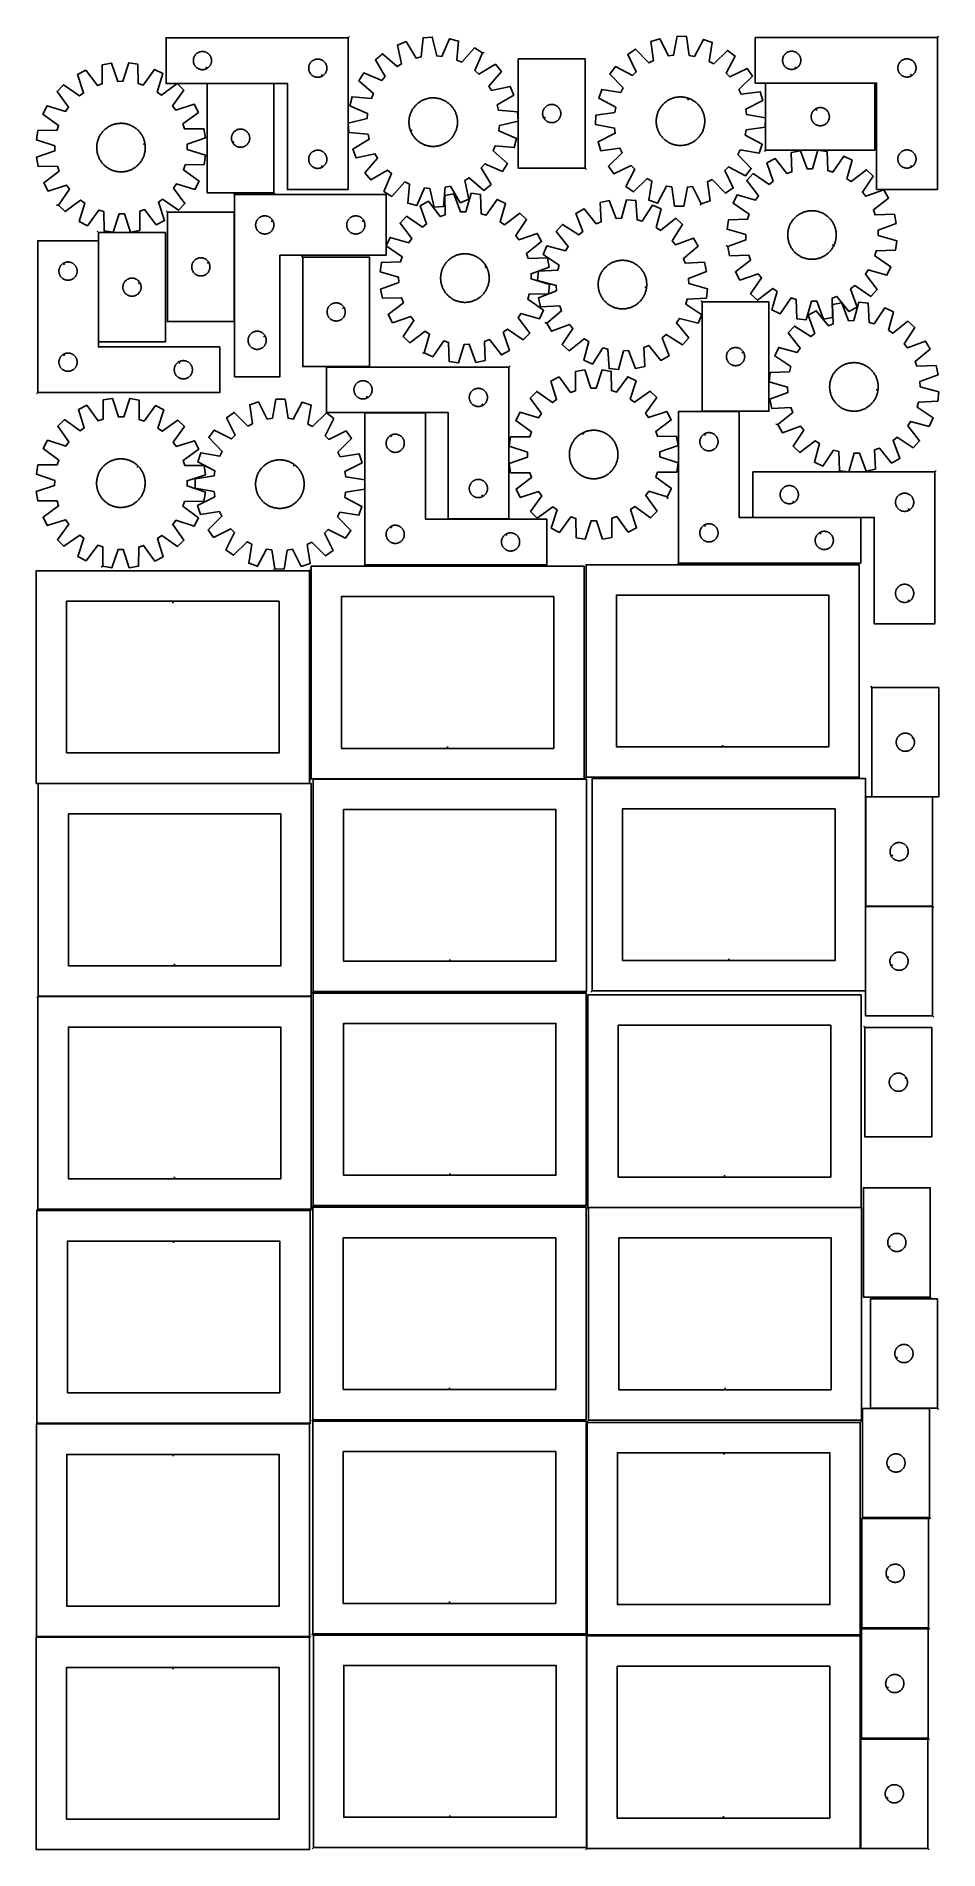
# Model space of a CAD drawing. Header units: millimetres. Extents: x 7 to 1493, y 7 to 2993.
import ezdxf

# ---------------------------------------------------------------- set-up
doc = ezdxf.new("R2010")
doc.units = ezdxf.units.MM
doc.layers.add('CUT', color=7, linetype='CONTINUOUS', true_color=0x000000)
doc.layers.add('LEADIN', color=1, linetype='CONTINUOUS', true_color=0xff0000)

msp = doc.modelspace()

# ---------------------------------------------------------------- linework, layer by layer
at = {"layer": 'CUT'}
for points in [[(520.352609, 2990.784141), (220.352609, 2990.784141), (220.352609, 2915.784141), (420.352609, 2915.784141), (420.352609, 2740.784141), (520.352609, 2740.784141)], [(741.666899, 2966.040682), (728.654824, 2974.251434), (707.57871, 2950.486498), (699.700817, 2953.87149), (702.434043, 2985.518042), (687.521562, 2989.305979), (674.820755, 2960.191305), (666.282414, 2960.97622), (659.102544, 2991.918493), (643.749395, 2990.912825), (640.667139, 2959.298359), (632.304141, 2957.406366), (615.913991, 2984.615514), (601.623047, 2978.914683), (608.461055, 2947.89507), (601.09203, 2943.511369), (577.095982, 2964.323971), (565.26614, 2954.486015), (581.35506, 2927.09767), (575.701338, 2920.651369), (546.448292, 2933.030143), (538.23754, 2920.018068), (562.002476, 2898.941954), (558.617484, 2891.064061), (526.970932, 2893.797287), (523.182995, 2878.884806), (552.297669, 2866.184), (551.512754, 2857.645658), (520.570481, 2850.465788), (521.576149, 2835.112639), (553.190615, 2832.030384), (555.082608, 2823.667386), (527.87346, 2807.277236), (533.574291, 2792.986292), (564.593904, 2799.8243), (568.977605, 2792.455274), (548.165003, 2768.459226), (558.002959, 2756.629384), (585.391304, 2772.718304), (591.837606, 2767.064582), (579.458831, 2737.811537), (592.470906, 2729.600784), (613.54702, 2753.36572), (621.424913, 2749.980728), (618.691687, 2718.334176), (633.604168, 2714.546239), (646.304974, 2743.660914), (654.843316, 2742.875998), (662.023186, 2711.933726), (677.376335, 2712.939393), (680.458591, 2744.553859), (688.821588, 2746.445853), (705.211739, 2719.236705), (719.502682, 2724.937535), (712.664675, 2755.957148), (720.0337, 2760.34085), (744.029748, 2739.528247), (755.85959, 2749.366204), (739.77067, 2776.754548), (745.424392, 2783.20085), (774.677438, 2770.822075), (782.88819, 2783.83415), (759.123254, 2804.910264), (762.508246, 2812.788157), (794.154798, 2810.054932), (797.942735, 2824.967412), (768.82806, 2837.668219), (769.612976, 2846.20656), (800.555249, 2853.38643), (799.549581, 2868.739579), (767.935115, 2871.821835), (766.043122, 2880.184833), (793.252269, 2896.574983), (787.551439, 2910.865927), (756.531826, 2904.027919), (752.148125, 2911.396944), (772.960727, 2935.392992), (763.12277, 2947.222834), (735.734426, 2931.133915), (729.288124, 2936.787636)], [(1101.905995, 2717.618759), (1116.606339, 2722.16083), (1112.265849, 2753.627239), (1119.961235, 2757.408827), (1142.219663, 2734.747469), (1154.796944, 2743.609892), (1140.945237, 2772.19494), (1147.095409, 2778.16945), (1175.267177, 2763.49545), (1184.490243, 2775.810709), (1162.483221, 2798.716292), (1166.486157, 2806.298896), (1197.813615, 2801.048648), (1202.779648, 2815.611239), (1174.771512, 2830.5952), (1176.235377, 2839.043659), (1207.651977, 2843.731094), (1207.874866, 2859.11553), (1176.607248, 2864.711133), (1175.388749, 2873.198455), (1203.819213, 2887.364733), (1199.277142, 2902.065078), (1167.810733, 2897.724588), (1164.029144, 2905.419973), (1186.690502, 2927.678401), (1177.828079, 2940.255683), (1149.243031, 2926.403976), (1143.268522, 2932.554148), (1157.942522, 2960.725915), (1145.627263, 2969.948981), (1122.721679, 2947.94196), (1115.139076, 2951.944896), (1120.389324, 2983.272354), (1105.826733, 2988.238387), (1090.842772, 2960.230251), (1082.394312, 2961.694116), (1077.706878, 2993.110715), (1062.322442, 2993.333605), (1056.726838, 2962.065986), (1048.239517, 2960.847487), (1034.073238, 2989.277952), (1019.372894, 2984.73588), (1023.713384, 2953.269471), (1016.017998, 2949.487883), (993.75957, 2972.149241), (981.182289, 2963.286818), (995.033996, 2934.70177), (988.883824, 2928.72726), (960.712057, 2943.40126), (951.48899, 2931.086001), (973.496012, 2908.180418), (969.493076, 2900.597814), (938.165618, 2905.848062), (933.199585, 2891.285471), (961.207721, 2876.30151), (959.743856, 2867.853051), (928.327256, 2863.165616), (928.104367, 2847.78118), (959.371985, 2842.185577), (960.590485, 2833.698255), (932.16002, 2819.531977), (936.702091, 2804.831632), (968.1685, 2809.172122), (971.950089, 2801.476737), (949.288731, 2779.218309), (958.151154, 2766.641027), (986.736202, 2780.492734), (992.710711, 2774.342563), (978.036712, 2746.170795), (990.35197, 2736.947729), (1013.257554, 2758.95475), (1020.840157, 2754.951815), (1015.589909, 2723.624356), (1030.152501, 2718.658323), (1045.136461, 2746.666459), (1053.584921, 2745.202594), (1058.272355, 2713.785995), (1073.656791, 2713.563105), (1079.252395, 2744.830724), (1087.739717, 2746.049223)], [(1491.164354, 2991.166221), (1191.164354, 2991.166221), (1191.164354, 2916.166221), (1391.164354, 2916.166221), (1391.164354, 2741.166221), (1491.164354, 2741.166221)], [(287.738381, 2940.23419), (287.40226, 2940.043959), (286.711325, 2939.698607), (286.003528, 2939.389281), (285.280745, 2939.116802), (284.544894, 2938.881892), (283.797925, 2938.685175), (283.041821, 2938.527171), (282.278585, 2938.4083), (281.510241, 2938.328878), (280.738828, 2938.289114), (279.966391, 2938.289114), (279.194977, 2938.328878), (278.426634, 2938.4083), (277.663398, 2938.527171), (276.907293, 2938.685175), (276.160325, 2938.881892), (275.424474, 2939.116802), (274.701691, 2939.389281), (273.993893, 2939.698607), (273.302958, 2940.043959), (272.630717, 2940.424421), (271.978954, 2940.838985), (271.349395, 2941.286552), (270.743712, 2941.765934), (270.163509, 2942.27586), (269.610327, 2942.814978), (269.08563, 2943.381859), (268.590812, 2943.974998), (268.127184, 2944.592824), (267.695976, 2945.233698), (267.298331, 2945.89592), (266.935303, 2946.577734), (266.607856, 2947.277332), (266.316857, 2947.992859), (266.063079, 2948.722418), (265.847193, 2949.464074), (265.669774, 2950.21586), (265.531291, 2950.975782), (265.432111, 2951.741826), (265.372498, 2952.511959), (265.352609, 2953.284141), (265.372498, 2954.056322), (265.432111, 2954.826455), (265.531291, 2955.592499), (265.669774, 2956.352422), (265.847193, 2957.104207), (266.063079, 2957.845863), (266.316857, 2958.575422), (266.607856, 2959.290949), (266.935303, 2959.990547), (267.298331, 2960.672362), (267.695976, 2961.334583), (268.127184, 2961.975457), (268.590812, 2962.593283), (269.08563, 2963.186422), (269.610327, 2963.753303), (270.163509, 2964.292421), (270.743712, 2964.802347), (271.349395, 2965.281729), (271.978954, 2965.729296), (272.630717, 2966.14386), (273.302958, 2966.524323), (273.993893, 2966.869674), (274.701691, 2967.179), (275.424474, 2967.451479), (276.160325, 2967.686389), (276.907293, 2967.883106), (277.663398, 2968.04111), (278.426634, 2968.159981), (279.194977, 2968.239403), (279.966391, 2968.279168), (280.738828, 2968.279168), (281.510241, 2968.239403), (282.278585, 2968.159981), (283.041821, 2968.04111), (283.797925, 2967.883106), (284.544894, 2967.686389), (285.280745, 2967.451479), (286.003528, 2967.179), (286.711325, 2966.869674), (287.40226, 2966.524323), (288.074501, 2966.14386), (288.726265, 2965.729296), (289.355824, 2965.281729), (289.961507, 2964.802347), (290.541709, 2964.292421), (291.094892, 2963.753303), (291.619588, 2963.186422), (292.114406, 2962.593283), (292.578034, 2961.975457), (293.009243, 2961.334583), (293.406888, 2960.672362), (293.769916, 2959.990547), (294.097363, 2959.290949), (294.388362, 2958.575422), (294.64214, 2957.845863), (294.858025, 2957.104207), (295.035445, 2956.352422), (295.173928, 2955.592499), (295.273107, 2954.826455), (295.332721, 2954.056322), (295.352609, 2953.284141), (295.332721, 2952.511959), (295.273107, 2951.741826), (295.173928, 2950.975782), (295.035445, 2950.21586), (294.858025, 2949.464074), (294.64214, 2948.722418), (294.388362, 2947.992859), (294.097363, 2947.277332), (293.769916, 2946.577734), (293.406888, 2945.89592), (293.009243, 2945.233698), (292.578034, 2944.592824), (292.114406, 2943.974998), (291.619588, 2943.381859), (291.094892, 2942.814978), (290.541709, 2942.27586), (289.961507, 2941.765934), (289.355824, 2941.286552), (288.726265, 2940.838985), (288.074501, 2940.424421)], [(1258.550126, 2940.61627), (1258.214005, 2940.426039), (1257.52307, 2940.080687), (1256.815272, 2939.771361), (1256.09249, 2939.498882), (1255.356639, 2939.263973), (1254.60967, 2939.067255), (1253.853565, 2938.909251), (1253.090329, 2938.790381), (1252.321986, 2938.710958), (1251.550573, 2938.671194), (1250.778135, 2938.671194), (1250.006722, 2938.710958), (1249.238379, 2938.790381), (1248.475143, 2938.909251), (1247.719038, 2939.067255), (1246.97207, 2939.263973), (1246.236218, 2939.498882), (1245.513436, 2939.771361), (1244.805638, 2940.080687), (1244.114703, 2940.426039), (1243.442462, 2940.806501), (1242.790698, 2941.221065), (1242.16114, 2941.668632), (1241.555456, 2942.148014), (1240.975254, 2942.65794), (1240.422071, 2943.197058), (1239.897375, 2943.763939), (1239.402557, 2944.357078), (1238.938929, 2944.974904), (1238.507721, 2945.615778), (1238.110075, 2946.278), (1237.747048, 2946.959814), (1237.4196, 2947.659412), (1237.128602, 2948.374939), (1236.874823, 2949.104498), (1236.658938, 2949.846154), (1236.481519, 2950.59794), (1236.343036, 2951.357862), (1236.243856, 2952.123906), (1236.184243, 2952.894039), (1236.164354, 2953.666221), (1236.184243, 2954.438402), (1236.243856, 2955.208536), (1236.343036, 2955.974579), (1236.481519, 2956.734502), (1236.658938, 2957.486287), (1236.874823, 2958.227943), (1237.128602, 2958.957502), (1237.4196, 2959.673029), (1237.747048, 2960.372628), (1238.110075, 2961.054442), (1238.507721, 2961.716664), (1238.938929, 2962.357537), (1239.402557, 2962.975363), (1239.897375, 2963.568502), (1240.422071, 2964.135383), (1240.975254, 2964.674501), (1241.555456, 2965.184427), (1242.16114, 2965.663809), (1242.790698, 2966.111376), (1243.442462, 2966.52594), (1244.114703, 2966.906403), (1244.805638, 2967.251755), (1245.513436, 2967.56108), (1246.236218, 2967.833559), (1246.97207, 2968.068469), (1247.719038, 2968.265186), (1248.475143, 2968.42319), (1249.238379, 2968.542061), (1250.006722, 2968.621484), (1250.778135, 2968.661248), (1251.550573, 2968.661248), (1252.321986, 2968.621484), (1253.090329, 2968.542061), (1253.853565, 2968.42319), (1254.60967, 2968.265186), (1255.356639, 2968.068469), (1256.09249, 2967.833559), (1256.815272, 2967.56108), (1257.52307, 2967.251755), (1258.214005, 2966.906403), (1258.886246, 2966.52594), (1259.53801, 2966.111376), (1260.167568, 2965.663809), (1260.773252, 2965.184427), (1261.353454, 2964.674501), (1261.906637, 2964.135383), (1262.431333, 2963.568502), (1262.926151, 2962.975363), (1263.389779, 2962.357537), (1263.820987, 2961.716664), (1264.218633, 2961.054442), (1264.58166, 2960.372628), (1264.909108, 2959.673029), (1265.200106, 2958.957502), (1265.453885, 2958.227943), (1265.66977, 2957.486287), (1265.847189, 2956.734502), (1265.985672, 2955.974579), (1266.084852, 2955.208536), (1266.144465, 2954.438402), (1266.164354, 2953.666221), (1266.144465, 2952.894039), (1266.084852, 2952.123906), (1265.985672, 2951.357862), (1265.847189, 2950.59794), (1265.66977, 2949.846154), (1265.453885, 2949.104498), (1265.200106, 2948.374939), (1264.909108, 2947.659412), (1264.58166, 2946.959814), (1264.218633, 2946.278), (1263.820987, 2945.615778), (1263.389779, 2944.974904), (1262.926151, 2944.357078), (1262.431333, 2943.763939), (1261.906637, 2943.197058), (1261.353454, 2942.65794), (1260.773252, 2942.148014), (1260.167568, 2941.668632), (1259.53801, 2941.221065), (1258.886246, 2940.806501)], [(42.951372, 2715.428247), (53.951094, 2704.67015), (79.54428, 2723.48407), (86.536608, 2718.521538), (77.224359, 2688.152857), (91.010151, 2681.3204), (109.536897, 2707.12223), (117.720502, 2704.56333), (118.248466, 2672.803355), (133.470879, 2670.565346), (143.117657, 2700.829424), (151.691472, 2700.924639), (162.007967, 2670.882257), (177.176925, 2673.457769), (176.999441, 2705.221636), (185.124201, 2707.961645), (204.219378, 2682.577614), (217.850037, 2689.714537), (207.865665, 2719.868925), (214.746062, 2724.985516), (240.750751, 2706.744603), (251.508848, 2717.744325), (232.694928, 2743.337512), (237.65746, 2750.329839), (268.026141, 2741.01759), (274.858598, 2754.803383), (249.056767, 2773.330128), (251.615668, 2781.513734), (283.375643, 2782.041697), (285.613651, 2797.26411), (255.349573, 2806.910888), (255.254359, 2815.484703), (285.296741, 2825.801198), (282.721229, 2840.970156), (250.957362, 2840.792673), (248.217353, 2848.917433), (273.601384, 2868.012609), (266.464461, 2881.643268), (236.310073, 2871.658897), (231.193481, 2878.539293), (249.434395, 2904.543982), (238.434672, 2915.302079), (212.841486, 2896.488159), (205.849159, 2901.450691), (215.161408, 2931.819372), (201.375615, 2938.651829), (182.84887, 2912.849999), (174.665264, 2915.408899), (174.137301, 2947.168874), (158.914888, 2949.406883), (149.26811, 2919.142805), (140.694294, 2919.04759), (130.3778, 2949.089972), (115.208842, 2946.51446), (115.386325, 2914.750593), (107.261565, 2912.010584), (88.166389, 2937.394615), (74.535729, 2930.257692), (84.520101, 2900.103304), (77.639704, 2894.986713), (51.635016, 2913.227626), (40.876919, 2902.227904), (59.690839, 2876.634717), (54.728306, 2869.64239), (24.359626, 2878.954639), (17.527169, 2865.168846), (43.328999, 2846.642101), (40.770099, 2838.458495), (9.010124, 2837.930532), (6.772115, 2822.708119), (37.036193, 2813.061341), (37.131407, 2804.487526), (7.089026, 2794.171031), (9.664538, 2779.002073), (41.428405, 2779.179556), (44.168413, 2771.054796), (18.784383, 2751.95962), (25.921306, 2738.328961), (56.075693, 2748.313332), (61.192285, 2741.432936)], [(477.738381, 2927.73419), (477.40226, 2927.543959), (476.711325, 2927.198607), (476.003528, 2926.889281), (475.280745, 2926.616802), (474.544894, 2926.381892), (473.797925, 2926.185175), (473.041821, 2926.027171), (472.278585, 2925.9083), (471.510241, 2925.828878), (470.738828, 2925.789114), (469.966391, 2925.789114), (469.194977, 2925.828878), (468.426634, 2925.9083), (467.663398, 2926.027171), (466.907293, 2926.185175), (466.160325, 2926.381892), (465.424474, 2926.616802), (464.701691, 2926.889281), (463.993893, 2927.198607), (463.302958, 2927.543959), (462.630717, 2927.924421), (461.978954, 2928.338985), (461.349395, 2928.786552), (460.743712, 2929.265934), (460.163509, 2929.77586), (459.610327, 2930.314978), (459.08563, 2930.881859), (458.590812, 2931.474998), (458.127184, 2932.092824), (457.695976, 2932.733698), (457.298331, 2933.39592), (456.935303, 2934.077734), (456.607856, 2934.777332), (456.316857, 2935.492859), (456.063079, 2936.222418), (455.847193, 2936.964074), (455.669774, 2937.71586), (455.531291, 2938.475782), (455.432111, 2939.241826), (455.372498, 2940.011959), (455.352609, 2940.784141), (455.372498, 2941.556322), (455.432111, 2942.326455), (455.531291, 2943.092499), (455.669774, 2943.852422), (455.847193, 2944.604207), (456.063079, 2945.345863), (456.316857, 2946.075422), (456.607856, 2946.790949), (456.935303, 2947.490547), (457.298331, 2948.172362), (457.695976, 2948.834583), (458.127184, 2949.475457), (458.590812, 2950.093283), (459.08563, 2950.686422), (459.610327, 2951.253303), (460.163509, 2951.792421), (460.743712, 2952.302347), (461.349395, 2952.781729), (461.978954, 2953.229296), (462.630717, 2953.64386), (463.302958, 2954.024323), (463.993893, 2954.369674), (464.701691, 2954.679), (465.424474, 2954.951479), (466.160325, 2955.186389), (466.907293, 2955.383106), (467.663398, 2955.54111), (468.426634, 2955.659981), (469.194977, 2955.739403), (469.966391, 2955.779168), (470.738828, 2955.779168), (471.510241, 2955.739403), (472.278585, 2955.659981), (473.041821, 2955.54111), (473.797925, 2955.383106), (474.544894, 2955.186389), (475.280745, 2954.951479), (476.003528, 2954.679), (476.711325, 2954.369674), (477.40226, 2954.024323), (478.074501, 2953.64386), (478.726265, 2953.229296), (479.355824, 2952.781729), (479.961507, 2952.302347), (480.541709, 2951.792421), (481.094892, 2951.253303), (481.619588, 2950.686422), (482.114406, 2950.093283), (482.578034, 2949.475457), (483.009243, 2948.834583), (483.406888, 2948.172362), (483.769916, 2947.490547), (484.097363, 2946.790949), (484.388362, 2946.075422), (484.64214, 2945.345863), (484.858025, 2944.604207), (485.035445, 2943.852422), (485.173928, 2943.092499), (485.273107, 2942.326455), (485.332721, 2941.556322), (485.352609, 2940.784141), (485.332721, 2940.011959), (485.273107, 2939.241826), (485.173928, 2938.475782), (485.035445, 2937.71586), (484.858025, 2936.964074), (484.64214, 2936.222418), (484.388362, 2935.492859), (484.097363, 2934.777332), (483.769916, 2934.077734), (483.406888, 2933.39592), (483.009243, 2932.733698), (482.578034, 2932.092824), (482.114406, 2931.474998), (481.619588, 2930.881859), (481.094892, 2930.314978), (480.541709, 2929.77586), (479.961507, 2929.265934), (479.355824, 2928.786552), (478.726265, 2928.338985), (478.074501, 2927.924421)], [(910.794626, 2776.092844), (910.794626, 2956.092844), (800.794626, 2956.092844), (800.794626, 2776.092844)], [(1448.550126, 2928.11627), (1448.214005, 2927.926039), (1447.52307, 2927.580687), (1446.815272, 2927.271361), (1446.09249, 2926.998882), (1445.356639, 2926.763973), (1444.60967, 2926.567255), (1443.853565, 2926.409251), (1443.090329, 2926.290381), (1442.321986, 2926.210958), (1441.550573, 2926.171194), (1440.778135, 2926.171194), (1440.006722, 2926.210958), (1439.238379, 2926.290381), (1438.475143, 2926.409251), (1437.719038, 2926.567255), (1436.97207, 2926.763973), (1436.236218, 2926.998882), (1435.513436, 2927.271361), (1434.805638, 2927.580687), (1434.114703, 2927.926039), (1433.442462, 2928.306501), (1432.790698, 2928.721065), (1432.16114, 2929.168632), (1431.555456, 2929.648014), (1430.975254, 2930.15794), (1430.422071, 2930.697058), (1429.897375, 2931.263939), (1429.402557, 2931.857078), (1428.938929, 2932.474904), (1428.507721, 2933.115778), (1428.110075, 2933.778), (1427.747048, 2934.459814), (1427.4196, 2935.159412), (1427.128602, 2935.874939), (1426.874823, 2936.604498), (1426.658938, 2937.346154), (1426.481519, 2938.09794), (1426.343036, 2938.857862), (1426.243856, 2939.623906), (1426.184243, 2940.394039), (1426.164354, 2941.166221), (1426.184243, 2941.938402), (1426.243856, 2942.708536), (1426.343036, 2943.474579), (1426.481519, 2944.234502), (1426.658938, 2944.986287), (1426.874823, 2945.727943), (1427.128602, 2946.457502), (1427.4196, 2947.173029), (1427.747048, 2947.872628), (1428.110075, 2948.554442), (1428.507721, 2949.216664), (1428.938929, 2949.857537), (1429.402557, 2950.475363), (1429.897375, 2951.068502), (1430.422071, 2951.635383), (1430.975254, 2952.174501), (1431.555456, 2952.684427), (1432.16114, 2953.163809), (1432.790698, 2953.611376), (1433.442462, 2954.02594), (1434.114703, 2954.406403), (1434.805638, 2954.751755), (1435.513436, 2955.06108), (1436.236218, 2955.333559), (1436.97207, 2955.568469), (1437.719038, 2955.765186), (1438.475143, 2955.92319), (1439.238379, 2956.042061), (1440.006722, 2956.121484), (1440.778135, 2956.161248), (1441.550573, 2956.161248), (1442.321986, 2956.121484), (1443.090329, 2956.042061), (1443.853565, 2955.92319), (1444.60967, 2955.765186), (1445.356639, 2955.568469), (1446.09249, 2955.333559), (1446.815272, 2955.06108), (1447.52307, 2954.751755), (1448.214005, 2954.406403), (1448.886246, 2954.02594), (1449.53801, 2953.611376), (1450.167568, 2953.163809), (1450.773252, 2952.684427), (1451.353454, 2952.174501), (1451.906637, 2951.635383), (1452.431333, 2951.068502), (1452.926151, 2950.475363), (1453.389779, 2949.857537), (1453.820987, 2949.216664), (1454.218633, 2948.554442), (1454.58166, 2947.872628), (1454.909108, 2947.173029), (1455.200106, 2946.457502), (1455.453885, 2945.727943), (1455.66977, 2944.986287), (1455.847189, 2944.234502), (1455.985672, 2943.474579), (1456.084852, 2942.708536), (1456.144465, 2941.938402), (1456.164354, 2941.166221), (1456.144465, 2940.394039), (1456.084852, 2939.623906), (1455.985672, 2938.857862), (1455.847189, 2938.09794), (1455.66977, 2937.346154), (1455.453885, 2936.604498), (1455.200106, 2935.874939), (1454.909108, 2935.159412), (1454.58166, 2934.459814), (1454.218633, 2933.778), (1453.820987, 2933.115778), (1453.389779, 2932.474904), (1452.926151, 2931.857078), (1452.431333, 2931.263939), (1451.906637, 2930.697058), (1451.353454, 2930.15794), (1450.773252, 2929.648014), (1450.167568, 2929.168632), (1449.53801, 2928.721065), (1448.886246, 2928.306501)], [(398.226633, 2735.511057), (398.226633, 2915.511057), (288.226633, 2915.511057), (288.226633, 2735.511057)], [(1208.256766, 2805.913381), (1388.256766, 2805.913381), (1388.256766, 2915.913381), (1208.256766, 2915.913381)], [(623.299219, 2837.399377), (623.071015, 2837.984761), (622.651606, 2839.169288), (622.269612, 2840.366404), (621.925408, 2841.574928), (621.619335, 2842.793668), (621.351694, 2844.02142), (621.122751, 2845.256973), (620.932729, 2846.499108), (620.781818, 2847.746599), (620.670166, 2848.998214), (620.597883, 2850.252718), (620.565041, 2851.508875), (620.571672, 2852.765442), (620.617769, 2854.021182), (620.703288, 2855.274854), (620.828142, 2856.525221), (620.992211, 2857.77105), (621.195331, 2859.01111), (621.437301, 2860.244178), (621.717884, 2861.469037), (622.036802, 2862.684479), (622.393741, 2863.889303), (622.788348, 2865.082321), (623.220234, 2866.262355), (623.688973, 2867.428242), (624.194102, 2868.578829), (624.735122, 2869.712982), (625.3115, 2870.829582), (625.922667, 2871.927527), (626.56802, 2873.005732), (627.246921, 2874.063134), (627.958701, 2875.09869), (628.702658, 2876.111378), (629.478057, 2877.100197), (630.284132, 2878.064172), (631.120089, 2879.002353), (631.985103, 2879.913812), (632.878319, 2880.797651), (633.798857, 2881.652997), (634.745808, 2882.479007), (635.718237, 2883.274864), (636.715184, 2884.039784), (637.735666, 2884.773012), (638.778676, 2885.473823), (639.843185, 2886.141527), (640.928141, 2886.775465), (642.032474, 2887.375011), (643.155095, 2887.939572), (644.294895, 2888.468593), (645.450749, 2888.961551), (646.621517, 2889.417959), (647.806044, 2889.837368), (649.00316, 2890.219362), (650.211684, 2890.563566), (651.430424, 2890.869639), (652.658176, 2891.13728), (653.893729, 2891.366224), (655.135864, 2891.556245), (656.383354, 2891.707156), (657.634969, 2891.818808), (658.889474, 2891.891091), (660.14563, 2891.923933), (661.402198, 2891.917302), (662.657938, 2891.871205), (663.91161, 2891.785687), (665.161977, 2891.660832), (666.407805, 2891.496763), (667.647865, 2891.293644), (668.880934, 2891.051673), (670.105793, 2890.77109), (671.321234, 2890.452172), (672.526059, 2890.095233), (673.719077, 2889.700626), (674.899111, 2889.26874), (676.064997, 2888.800001), (677.215585, 2888.294872), (678.349738, 2887.753852), (679.466338, 2887.177474), (680.564282, 2886.566307), (681.642488, 2885.920954), (682.69989, 2885.242053), (683.735446, 2884.530273), (684.748133, 2883.786316), (685.736953, 2883.010918), (686.700928, 2882.204842), (687.639109, 2881.368885), (688.550568, 2880.503871), (689.434407, 2879.610655), (690.289753, 2878.690117), (691.115763, 2877.743166), (691.91162, 2876.770738), (692.67654, 2875.77379), (693.409767, 2874.753308), (694.110579, 2873.710298), (694.778283, 2872.645789), (695.412221, 2871.560833), (696.011766, 2870.4565), (696.576328, 2869.33388), (697.105349, 2868.19408), (697.598307, 2867.038225), (698.054715, 2865.867457), (698.474123, 2864.68293), (698.856118, 2863.485814), (699.200322, 2862.27729), (699.506395, 2861.05855), (699.774035, 2859.830798), (700.002979, 2858.595245), (700.193001, 2857.35311), (700.343912, 2856.10562), (700.455564, 2854.854005), (700.527847, 2853.5995), (700.560689, 2852.343344), (700.554058, 2851.086776), (700.507961, 2849.831036), (700.422442, 2848.577364), (700.297587, 2847.326997), (700.133519, 2846.081169), (699.930399, 2844.841109), (699.688429, 2843.608041), (699.407846, 2842.383181), (699.088927, 2841.16774), (698.731989, 2839.962916), (698.337381, 2838.769898), (697.905495, 2837.589863), (697.436757, 2836.423977), (696.931628, 2835.273389), (696.390608, 2834.139236), (695.81423, 2833.022636), (695.203063, 2831.924692), (694.55771, 2830.846486), (693.878809, 2829.789084), (693.167029, 2828.753528), (692.423072, 2827.740841), (691.647673, 2826.752022), (690.841598, 2825.788046), (690.00564, 2824.849866), (689.140627, 2823.938406), (688.24741, 2823.054567), (687.326873, 2822.199221), (686.379922, 2821.373212), (685.407493, 2820.577354), (684.410546, 2819.812434), (683.390064, 2819.079207), (682.347054, 2818.378395), (681.282545, 2817.710691), (680.197589, 2817.076753), (679.093256, 2816.477208), (677.970635, 2815.912646), (676.830835, 2815.383625), (675.674981, 2814.890667), (674.504213, 2814.434259), (673.319686, 2814.014851), (672.12257, 2813.632856), (670.914046, 2813.288653), (669.695306, 2812.982579), (668.467554, 2812.714939), (667.232001, 2812.485995), (665.989866, 2812.295973), (664.742376, 2812.145062), (663.49076, 2812.03341), (662.236256, 2811.961127), (660.9801, 2811.928285), (659.723532, 2811.934916), (658.467792, 2811.981014), (657.21412, 2812.066532), (655.963753, 2812.191387), (654.717925, 2812.355455), (653.477864, 2812.558575), (652.244796, 2812.800546), (651.019937, 2813.081128), (649.804496, 2813.400047), (648.599671, 2813.756986), (647.406653, 2814.151593), (646.226619, 2814.583479), (645.060733, 2815.052217), (643.910145, 2815.557346), (642.775992, 2816.098367), (641.659392, 2816.674745), (640.561447, 2817.285911), (639.483242, 2817.931264), (638.42584, 2818.610165), (637.390284, 2819.321946), (636.377597, 2820.065902), (635.388777, 2820.841301), (634.424802, 2821.647377), (633.486621, 2822.483334), (632.575162, 2823.348347), (631.691323, 2824.241564), (630.835977, 2825.162101), (630.009967, 2826.109052), (629.21411, 2827.081481), (628.44919, 2828.078428), (627.715962, 2829.098911), (627.015151, 2830.141921), (626.347447, 2831.206429), (625.713509, 2832.291385), (625.113963, 2833.395718), (624.549402, 2834.518339), (624.020381, 2835.658139), (623.527423, 2836.813993)], [(842.744675, 2858.707073), (842.554444, 2859.043193), (842.209092, 2859.734128), (841.899767, 2860.441926), (841.627288, 2861.164708), (841.392378, 2861.90056), (841.195661, 2862.647528), (841.037657, 2863.403633), (840.918786, 2864.166869), (840.839363, 2864.935212), (840.799599, 2865.706625), (840.799599, 2866.479063), (840.839363, 2867.250476), (840.918786, 2868.018819), (841.037657, 2868.782055), (841.195661, 2869.53816), (841.392378, 2870.285129), (841.627288, 2871.02098), (841.899767, 2871.743762), (842.209092, 2872.45156), (842.554444, 2873.142495), (842.934907, 2873.814736), (843.349471, 2874.4665), (843.797037, 2875.096058), (844.276419, 2875.701742), (844.786346, 2876.281944), (845.325464, 2876.835127), (845.892344, 2877.359823), (846.485484, 2877.854641), (847.10331, 2878.318269), (847.744183, 2878.749477), (848.406405, 2879.147123), (849.088219, 2879.51015), (849.787818, 2879.837598), (850.503345, 2880.128596), (851.232904, 2880.382375), (851.974559, 2880.59826), (852.726345, 2880.775679), (853.486268, 2880.914163), (854.252311, 2881.013342), (855.022445, 2881.072955), (855.794626, 2881.092844), (856.566807, 2881.072955), (857.336941, 2881.013342), (858.102985, 2880.914163), (858.862907, 2880.775679), (859.614693, 2880.59826), (860.356349, 2880.382375), (861.085907, 2880.128596), (861.801435, 2879.837598), (862.501033, 2879.51015), (863.182847, 2879.147123), (863.845069, 2878.749477), (864.485943, 2878.318269), (865.103768, 2877.854641), (865.696908, 2877.359823), (866.263788, 2876.835127), (866.802907, 2876.281944), (867.312833, 2875.701742), (867.792215, 2875.096058), (868.239781, 2874.4665), (868.654346, 2873.814736), (869.034808, 2873.142495), (869.38016, 2872.45156), (869.689486, 2871.743762), (869.961965, 2871.02098), (870.196874, 2870.285129), (870.393592, 2869.53816), (870.551595, 2868.782055), (870.670466, 2868.018819), (870.749889, 2867.250476), (870.789653, 2866.479063), (870.789653, 2865.706625), (870.749889, 2864.935212), (870.670466, 2864.166869), (870.551595, 2863.403633), (870.393592, 2862.647528), (870.196874, 2861.90056), (869.961965, 2861.164708), (869.689486, 2860.441926), (869.38016, 2859.734128), (869.034808, 2859.043193), (868.654346, 2858.370952), (868.239781, 2857.719188), (867.792215, 2857.08963), (867.312833, 2856.483946), (866.802907, 2855.903744), (866.263788, 2855.350561), (865.696908, 2854.825865), (865.103768, 2854.331047), (864.485943, 2853.867419), (863.845069, 2853.436211), (863.182847, 2853.038565), (862.501033, 2852.675538), (861.801435, 2852.348091), (861.085907, 2852.057092), (860.356349, 2851.803313), (859.614693, 2851.587428), (858.862907, 2851.410009), (858.102985, 2851.271526), (857.336941, 2851.172346), (856.566807, 2851.112733), (855.794626, 2851.092844), (855.022445, 2851.112733), (854.252311, 2851.172346), (853.486268, 2851.271526), (852.726345, 2851.410009), (851.974559, 2851.587428), (851.232904, 2851.803313), (850.503345, 2852.057092), (849.787818, 2852.348091), (849.088219, 2852.675538), (848.406405, 2853.038565), (847.744183, 2853.436211), (847.10331, 2853.867419), (846.485484, 2854.331047), (845.892344, 2854.825865), (845.325464, 2855.350561), (844.786346, 2855.903744), (844.276419, 2856.483946), (843.797037, 2857.08963), (843.349471, 2857.719188), (842.934907, 2858.370952)], [(1081.195413, 2891.200338), (1081.788468, 2890.992885), (1082.960961, 2890.540926), (1084.11868, 2890.052362), (1085.260481, 2889.527674), (1086.385237, 2888.96738), (1087.49184, 2888.372033), (1088.579196, 2887.742221), (1089.646233, 2887.078564), (1090.691897, 2886.381719), (1091.715156, 2885.652373), (1092.715002, 2884.891245), (1093.690447, 2884.099086), (1094.640527, 2883.27668), (1095.564307, 2882.424836), (1096.460874, 2881.544396), (1097.329343, 2880.636228), (1098.168857, 2879.70123), (1098.978589, 2878.740322), (1099.757737, 2877.754455), (1100.505535, 2876.744601), (1101.221243, 2875.711756), (1101.904155, 2874.65694), (1102.553598, 2873.581193), (1103.168931, 2872.485578), (1103.749546, 2871.371175), (1104.29487, 2870.239085), (1104.804365, 2869.090424), (1105.277528, 2867.926326), (1105.713893, 2866.747941), (1106.113028, 2865.55643), (1106.47454, 2864.35297), (1106.798073, 2863.138749), (1107.083306, 2861.914964), (1107.329958, 2860.682824), (1107.537786, 2859.443544), (1107.706585, 2858.198348), (1107.836188, 2856.948464), (1107.926467, 2855.695126), (1107.977333, 2854.43957), (1107.988737, 2853.183037), (1107.960666, 2851.926765), (1107.893148, 2850.671995), (1107.78625, 2849.419964), (1107.640078, 2848.17191), (1107.454776, 2846.929062), (1107.230527, 2845.692649), (1106.967551, 2844.463889), (1106.666109, 2843.243996), (1106.326498, 2842.034173), (1105.949052, 2840.835614), (1105.534146, 2839.649503), (1105.082188, 2838.47701), (1104.593623, 2837.319292), (1104.068935, 2836.177491), (1103.508641, 2835.052734), (1102.913295, 2833.946132), (1102.283482, 2832.858776), (1101.619826, 2831.791739), (1100.922981, 2830.746075), (1100.193634, 2829.722815), (1099.432506, 2828.72297), (1098.640348, 2827.747525), (1097.817941, 2826.797444), (1096.966097, 2825.873664), (1096.085657, 2824.977098), (1095.17749, 2824.108628), (1094.242491, 2823.269114), (1093.281584, 2822.459383), (1092.295717, 2821.680234), (1091.285862, 2820.932437), (1090.253017, 2820.216729), (1089.198201, 2819.533816), (1088.122455, 2818.884373), (1087.026839, 2818.269041), (1085.912437, 2817.688426), (1084.780346, 2817.143102), (1083.631686, 2816.633607), (1082.467588, 2816.160444), (1081.289202, 2815.724079), (1080.097692, 2815.324943), (1078.894232, 2814.963431), (1077.68001, 2814.639899), (1076.456226, 2814.354666), (1075.224085, 2814.108014), (1073.984806, 2813.900186), (1072.739609, 2813.731387), (1071.489725, 2813.601784), (1070.236387, 2813.511505), (1068.980832, 2813.460638), (1067.724298, 2813.449235), (1066.468026, 2813.477306), (1065.213256, 2813.544824), (1063.961226, 2813.651721), (1062.713171, 2813.797893), (1061.470324, 2813.983195), (1060.23391, 2814.207445), (1059.00515, 2814.470421), (1057.785257, 2814.771863), (1056.575434, 2815.111474), (1055.376876, 2815.488919), (1054.190765, 2815.903826), (1053.018272, 2816.355784), (1051.860553, 2816.844348), (1050.718752, 2817.369036), (1049.593996, 2817.92933), (1048.487393, 2818.524677), (1047.400037, 2819.154489), (1046.333001, 2819.818146), (1045.287336, 2820.514991), (1044.264077, 2821.244337), (1043.264231, 2822.005465), (1042.288787, 2822.797624), (1041.338706, 2823.62003), (1040.414926, 2824.471874), (1039.518359, 2825.352314), (1038.64989, 2826.260482), (1037.810376, 2827.195481), (1037.000645, 2828.156388), (1036.221496, 2829.142255), (1035.473698, 2830.152109), (1034.75799, 2831.184954), (1034.075078, 2832.23977), (1033.425635, 2833.315517), (1032.810302, 2834.411132), (1032.229688, 2835.525535), (1031.684364, 2836.657625), (1031.174868, 2837.806286), (1030.701705, 2838.970384), (1030.26534, 2840.148769), (1029.866205, 2841.34028), (1029.504693, 2842.54374), (1029.18116, 2843.757961), (1028.895927, 2844.981746), (1028.649275, 2846.213886), (1028.441447, 2847.453166), (1028.272648, 2848.698362), (1028.143045, 2849.948246), (1028.052766, 2851.201584), (1028.0019, 2852.45714), (1027.990496, 2853.713673), (1028.018567, 2854.969945), (1028.086085, 2856.224715), (1028.192983, 2857.476746), (1028.339155, 2858.7248), (1028.524457, 2859.967648), (1028.748707, 2861.204062), (1029.011682, 2862.432821), (1029.313124, 2863.652715), (1029.652736, 2864.862537), (1030.030181, 2866.061096), (1030.445087, 2867.247207), (1030.897045, 2868.4197), (1031.38561, 2869.577418), (1031.910298, 2870.719219), (1032.470592, 2871.843976), (1033.065939, 2872.950578), (1033.695751, 2874.037934), (1034.359407, 2875.104971), (1035.056252, 2876.150635), (1035.785599, 2877.173895), (1036.546727, 2878.17374), (1037.338885, 2879.149185), (1038.161292, 2880.099266), (1039.013136, 2881.023046), (1039.893576, 2881.919612), (1040.801743, 2882.788082), (1041.736742, 2883.627596), (1042.697649, 2884.437327), (1043.683516, 2885.216476), (1044.693371, 2885.964273), (1045.726216, 2886.679981), (1046.781032, 2887.362894), (1047.856778, 2888.012337), (1048.952394, 2888.627669), (1050.066796, 2889.208284), (1051.198887, 2889.753608), (1052.347548, 2890.263103), (1053.511645, 2890.736267), (1054.690031, 2891.172631), (1055.881541, 2891.571767), (1057.085001, 2891.933279), (1058.299223, 2892.256811), (1059.523007, 2892.542044), (1060.755148, 2892.788696), (1061.994427, 2892.996525), (1063.239624, 2893.165323), (1064.489508, 2893.294926), (1065.742846, 2893.385205), (1066.998401, 2893.436072), (1068.254935, 2893.447475), (1069.511207, 2893.419404), (1070.765977, 2893.351887), (1072.018007, 2893.244989), (1073.266062, 2893.098817), (1074.508909, 2892.913515), (1075.745323, 2892.689265), (1076.974083, 2892.426289), (1078.193976, 2892.124847), (1079.403799, 2891.785236), (1080.602357, 2891.407791)], [(1290.870994, 2873.963331), (1291.207115, 2874.153563), (1291.89805, 2874.498915), (1292.605848, 2874.80824), (1293.32863, 2875.080719), (1294.064481, 2875.315629), (1294.81145, 2875.512346), (1295.567555, 2875.67035), (1296.330791, 2875.789221), (1297.099134, 2875.868643), (1297.870547, 2875.908408), (1298.642985, 2875.908408), (1299.414398, 2875.868643), (1300.182741, 2875.789221), (1300.945977, 2875.67035), (1301.702082, 2875.512346), (1302.44905, 2875.315629), (1303.184902, 2875.080719), (1303.907684, 2874.80824), (1304.615482, 2874.498915), (1305.306417, 2874.153563), (1305.978658, 2873.7731), (1306.630422, 2873.358536), (1307.25998, 2872.910969), (1307.865664, 2872.431587), (1308.445866, 2871.921661), (1308.999049, 2871.382543), (1309.523745, 2870.815662), (1310.018563, 2870.222523), (1310.482191, 2869.604697), (1310.913399, 2868.963823), (1311.311045, 2868.301602), (1311.674072, 2867.619787), (1312.00152, 2866.920189), (1312.292518, 2866.204662), (1312.546297, 2865.475103), (1312.762182, 2864.733447), (1312.939601, 2863.981662), (1313.078084, 2863.221739), (1313.177264, 2862.455696), (1313.236877, 2861.685562), (1313.256766, 2860.913381), (1313.236877, 2860.141199), (1313.177264, 2859.371066), (1313.078084, 2858.605022), (1312.939601, 2857.8451), (1312.762182, 2857.093314), (1312.546297, 2856.351658), (1312.292518, 2855.622099), (1312.00152, 2854.906572), (1311.674072, 2854.206974), (1311.311045, 2853.52516), (1310.913399, 2852.862938), (1310.482191, 2852.222064), (1310.018563, 2851.604238), (1309.523745, 2851.011099), (1308.999049, 2850.444218), (1308.445866, 2849.9051), (1307.865664, 2849.395174), (1307.25998, 2848.915792), (1306.630422, 2848.468225), (1305.978658, 2848.053661), (1305.306417, 2847.673199), (1304.615482, 2847.327847), (1303.907684, 2847.018521), (1303.184902, 2846.746042), (1302.44905, 2846.511132), (1301.702082, 2846.314415), (1300.945977, 2846.156411), (1300.182741, 2846.03754), (1299.414398, 2845.958118), (1298.642985, 2845.918354), (1297.870547, 2845.918354), (1297.099134, 2845.958118), (1296.330791, 2846.03754), (1295.567555, 2846.156411), (1294.81145, 2846.314415), (1294.064481, 2846.511132), (1293.32863, 2846.746042), (1292.605848, 2847.018521), (1291.89805, 2847.327847), (1291.207115, 2847.673199), (1290.534874, 2848.053661), (1289.88311, 2848.468225), (1289.253552, 2848.915792), (1288.647868, 2849.395174), (1288.067666, 2849.9051), (1287.514483, 2850.444218), (1286.989787, 2851.011099), (1286.494969, 2851.604238), (1286.031341, 2852.222064), (1285.600133, 2852.862938), (1285.202487, 2853.52516), (1284.83946, 2854.206974), (1284.512012, 2854.906572), (1284.221014, 2855.622099), (1283.967235, 2856.351658), (1283.75135, 2857.093314), (1283.573931, 2857.8451), (1283.435448, 2858.605022), (1283.336268, 2859.371066), (1283.276655, 2860.141199), (1283.256766, 2860.913381), (1283.276655, 2861.685562), (1283.336268, 2862.455696), (1283.435448, 2863.221739), (1283.573931, 2863.981662), (1283.75135, 2864.733447), (1283.967235, 2865.475103), (1284.221014, 2866.204662), (1284.512012, 2866.920189), (1284.83946, 2867.619787), (1285.202487, 2868.301602), (1285.600133, 2868.963823), (1286.031341, 2869.604697), (1286.494969, 2870.222523), (1286.989787, 2870.815662), (1287.514483, 2871.382543), (1288.067666, 2871.921661), (1288.647868, 2872.431587), (1289.253552, 2872.910969), (1289.88311, 2873.358536), (1290.534874, 2873.7731)], [(185.674995, 2816.371103), (185.775299, 2815.750868), (185.936842, 2814.50471), (186.059164, 2813.254092), (186.142142, 2812.00025), (186.185695, 2810.744419), (186.18978, 2809.48784), (186.154392, 2808.231753), (186.079568, 2806.977398), (185.96538, 2805.726011), (185.811942, 2804.478829), (185.619404, 2803.237082), (185.387957, 2802.001995), (185.11783, 2800.774788), (184.809288, 2799.556671), (184.462636, 2798.348847), (184.078217, 2797.152507), (183.65641, 2795.968833), (183.19763, 2794.798991), (182.702331, 2793.644138), (182.171002, 2792.505412), (181.604167, 2791.383938), (181.002385, 2790.280822), (180.366251, 2789.197152), (179.696391, 2788.133999), (178.993468, 2787.092411), (178.258174, 2786.073416), (177.491236, 2785.078021), (176.69341, 2784.107206), (175.865483, 2783.161931), (175.008274, 2782.243129), (174.122627, 2781.351705), (173.209417, 2780.48854), (172.269545, 2779.654485), (171.303938, 2778.850364), (170.313549, 2778.076971), (169.299357, 2777.335067), (168.262361, 2776.625387), (167.203585, 2775.948629), (166.124075, 2775.305463), (165.024894, 2774.696522), (163.907129, 2774.122407), (162.771882, 2773.583686), (161.620273, 2773.080889), (160.453439, 2772.614514), (159.272532, 2772.18502), (158.078717, 2771.79283), (156.873172, 2771.438333), (155.657087, 2771.121878), (154.431662, 2770.843778), (153.198106, 2770.604306), (151.957637, 2770.403699), (150.711479, 2770.242155), (149.460861, 2770.119834), (148.207018, 2770.036856), (146.951188, 2769.993303), (145.694609, 2769.989218), (144.438522, 2770.024605), (143.184167, 2770.09943), (141.93278, 2770.213617), (140.685598, 2770.367056), (139.443851, 2770.559593), (138.208764, 2770.79104), (136.981557, 2771.061168), (135.76344, 2771.36971), (134.555615, 2771.716361), (133.359276, 2772.100781), (132.175601, 2772.522588), (131.00576, 2772.981368), (129.850907, 2773.476666), (128.712181, 2774.007995), (127.590707, 2774.574831), (126.487591, 2775.176612), (125.403921, 2775.812747), (124.340768, 2776.482607), (123.29918, 2777.18553), (122.280185, 2777.920824), (121.28479, 2778.687762), (120.313975, 2779.485588), (119.3687, 2780.313514), (118.449897, 2781.170724), (117.558474, 2782.056371), (116.695308, 2782.969581), (115.861254, 2783.909453), (115.057133, 2784.87506), (114.283739, 2785.865448), (113.541836, 2786.879641), (112.832156, 2787.916637), (112.155398, 2788.975412), (111.512231, 2790.054923), (110.90329, 2791.154104), (110.329176, 2792.271869), (109.790455, 2793.407116), (109.287658, 2794.558725), (108.821283, 2795.725558), (108.391788, 2796.906465), (107.999599, 2798.100281), (107.645102, 2799.305826), (107.328647, 2800.521911), (107.050546, 2801.747336), (106.811075, 2802.980892), (106.610468, 2804.221361), (106.448924, 2805.467519), (106.326603, 2806.718137), (106.243625, 2807.971979), (106.200072, 2809.22781), (106.195987, 2810.484389), (106.231374, 2811.740476), (106.306198, 2812.994831), (106.420386, 2814.246218), (106.573825, 2815.4934), (106.766362, 2816.735147), (106.997809, 2817.970234), (107.267937, 2819.197441), (107.576479, 2820.415558), (107.92313, 2821.623382), (108.307549, 2822.819722), (108.729357, 2824.003396), (109.188136, 2825.173238), (109.683435, 2826.328091), (110.214764, 2827.466817), (110.781599, 2828.588291), (111.383381, 2829.691407), (112.019516, 2830.775077), (112.689375, 2831.83823), (113.392299, 2832.879818), (114.127592, 2833.898813), (114.894531, 2834.894208), (115.692357, 2835.865023), (116.520283, 2836.810298), (117.377493, 2837.7291), (118.26314, 2838.620524), (119.17635, 2839.483689), (120.116222, 2840.317744), (121.081829, 2841.121865), (122.072217, 2841.895258), (123.08641, 2842.637162), (124.123405, 2843.346842), (125.182181, 2844.0236), (126.261692, 2844.666766), (127.360872, 2845.275707), (128.478638, 2845.849822), (129.613885, 2846.388543), (130.765494, 2846.89134), (131.932327, 2847.357715), (133.113234, 2847.787209), (134.307049, 2848.179399), (135.512594, 2848.533896), (136.728679, 2848.850351), (137.954105, 2849.128451), (139.18766, 2849.367923), (140.42813, 2849.56853), (141.674288, 2849.730074), (142.924905, 2849.852395), (144.178748, 2849.935373), (145.434579, 2849.978926), (146.691157, 2849.983011), (147.947244, 2849.947624), (149.2016, 2849.872799), (150.452986, 2849.758612), (151.700169, 2849.605173), (152.941916, 2849.412636), (154.177003, 2849.181189), (155.40421, 2848.911061), (156.622327, 2848.602519), (157.830151, 2848.255868), (159.026491, 2847.871448), (160.210165, 2847.449641), (161.380006, 2846.990861), (162.53486, 2846.495563), (163.673585, 2845.964234), (164.79506, 2845.397398), (165.898176, 2844.795617), (166.981845, 2844.159482), (168.044999, 2843.489622), (169.086587, 2842.786699), (170.105581, 2842.051405), (171.100977, 2841.284467), (172.071791, 2840.486641), (173.017066, 2839.658715), (173.935869, 2838.801505), (174.827293, 2837.915858), (175.690458, 2837.002648), (176.524513, 2836.062776), (177.328633, 2835.097169), (178.102027, 2834.106781), (178.84393, 2833.092588), (179.553611, 2832.055592), (180.230368, 2830.996817), (180.873535, 2829.917306), (181.482476, 2828.818125), (182.056591, 2827.70036), (182.595312, 2826.565113), (183.098108, 2825.413504), (183.564484, 2824.246671), (183.993978, 2823.065764), (184.386167, 2821.871948), (184.740664, 2820.666403), (185.057119, 2819.450318), (185.33522, 2818.224893), (185.574692, 2816.991337)], [(330.176682, 2818.125285), (329.986451, 2818.461406), (329.641099, 2819.152341), (329.331773, 2819.860139), (329.059295, 2820.582921), (328.824385, 2821.318772), (328.627667, 2822.065741), (328.469664, 2822.821846), (328.350793, 2823.585082), (328.27137, 2824.353425), (328.231606, 2825.124838), (328.231606, 2825.897276), (328.27137, 2826.668689), (328.350793, 2827.437032), (328.469664, 2828.200268), (328.627667, 2828.956373), (328.824385, 2829.703342), (329.059295, 2830.439193), (329.331773, 2831.161975), (329.641099, 2831.869773), (329.986451, 2832.560708), (330.366914, 2833.232949), (330.781478, 2833.884713), (331.229044, 2834.514271), (331.708426, 2835.119955), (332.218352, 2835.700157), (332.757471, 2836.25334), (333.324351, 2836.778036), (333.917491, 2837.272854), (334.535317, 2837.736482), (335.17619, 2838.16769), (335.838412, 2838.565336), (336.520226, 2838.928363), (337.219824, 2839.255811), (337.935352, 2839.546809), (338.664911, 2839.800588), (339.406566, 2840.016473), (340.158352, 2840.193892), (340.918274, 2840.332375), (341.684318, 2840.431555), (342.454452, 2840.491168), (343.226633, 2840.511057), (343.998814, 2840.491168), (344.768948, 2840.431555), (345.534992, 2840.332375), (346.294914, 2840.193892), (347.0467, 2840.016473), (347.788355, 2839.800588), (348.517914, 2839.546809), (349.233442, 2839.255811), (349.93304, 2838.928363), (350.614854, 2838.565336), (351.277076, 2838.16769), (351.917949, 2837.736482), (352.535775, 2837.272854), (353.128915, 2836.778036), (353.695795, 2836.25334), (354.234913, 2835.700157), (354.74484, 2835.119955), (355.224222, 2834.514271), (355.671788, 2833.884713), (356.086352, 2833.232949), (356.466815, 2832.560708), (356.812167, 2831.869773), (357.121493, 2831.161975), (357.393971, 2830.439193), (357.628881, 2829.703342), (357.825599, 2828.956373), (357.983602, 2828.200268), (358.102473, 2827.437032), (358.181896, 2826.668689), (358.22166, 2825.897276), (358.22166, 2825.124838), (358.181896, 2824.353425), (358.102473, 2823.585082), (357.983602, 2822.821846), (357.825599, 2822.065741), (357.628881, 2821.318772), (357.393971, 2820.582921), (357.121493, 2819.860139), (356.812167, 2819.152341), (356.466815, 2818.461406), (356.086352, 2817.789165), (355.671788, 2817.137401), (355.224222, 2816.507843), (354.74484, 2815.902159), (354.234913, 2815.321957), (353.695795, 2814.768774), (353.128915, 2814.244078), (352.535775, 2813.74926), (351.917949, 2813.285632), (351.277076, 2812.854424), (350.614854, 2812.456778), (349.93304, 2812.093751), (349.233442, 2811.766303), (348.517914, 2811.475305), (347.788355, 2811.221526), (347.0467, 2811.005641), (346.294914, 2810.828222), (345.534992, 2810.689739), (344.768948, 2810.590559), (343.998814, 2810.530946), (343.226633, 2810.511057), (342.454452, 2810.530946), (341.684318, 2810.590559), (340.918274, 2810.689739), (340.158352, 2810.828222), (339.406566, 2811.005641), (338.664911, 2811.221526), (337.935352, 2811.475305), (337.219824, 2811.766303), (336.520226, 2812.093751), (335.838412, 2812.456778), (335.17619, 2812.854424), (334.535317, 2813.285632), (333.917491, 2813.74926), (333.324351, 2814.244078), (332.757471, 2814.768774), (332.218352, 2815.321957), (331.708426, 2815.902159), (331.229044, 2816.507843), (330.781478, 2817.137401), (330.366914, 2817.789165)], [(477.738381, 2777.73419), (477.40226, 2777.543959), (476.711325, 2777.198607), (476.003528, 2776.889281), (475.280745, 2776.616802), (474.544894, 2776.381892), (473.797925, 2776.185175), (473.041821, 2776.027171), (472.278585, 2775.9083), (471.510241, 2775.828878), (470.738828, 2775.789114), (469.966391, 2775.789114), (469.194977, 2775.828878), (468.426634, 2775.9083), (467.663398, 2776.027171), (466.907293, 2776.185175), (466.160325, 2776.381892), (465.424474, 2776.616802), (464.701691, 2776.889281), (463.993893, 2777.198607), (463.302958, 2777.543959), (462.630717, 2777.924421), (461.978954, 2778.338985), (461.349395, 2778.786552), (460.743712, 2779.265934), (460.163509, 2779.77586), (459.610327, 2780.314978), (459.08563, 2780.881859), (458.590812, 2781.474998), (458.127184, 2782.092824), (457.695976, 2782.733698), (457.298331, 2783.39592), (456.935303, 2784.077734), (456.607856, 2784.777332), (456.316857, 2785.492859), (456.063079, 2786.222418), (455.847193, 2786.964074), (455.669774, 2787.71586), (455.531291, 2788.475782), (455.432111, 2789.241826), (455.372498, 2790.011959), (455.352609, 2790.784141), (455.372498, 2791.556322), (455.432111, 2792.326455), (455.531291, 2793.092499), (455.669774, 2793.852422), (455.847193, 2794.604207), (456.063079, 2795.345863), (456.316857, 2796.075422), (456.607856, 2796.790949), (456.935303, 2797.490547), (457.298331, 2798.172362), (457.695976, 2798.834583), (458.127184, 2799.475457), (458.590812, 2800.093283), (459.08563, 2800.686422), (459.610327, 2801.253303), (460.163509, 2801.792421), (460.743712, 2802.302347), (461.349395, 2802.781729), (461.978954, 2803.229296), (462.630717, 2803.64386), (463.302958, 2804.024323), (463.993893, 2804.369674), (464.701691, 2804.679), (465.424474, 2804.951479), (466.160325, 2805.186389), (466.907293, 2805.383106), (467.663398, 2805.54111), (468.426634, 2805.659981), (469.194977, 2805.739403), (469.966391, 2805.779168), (470.738828, 2805.779168), (471.510241, 2805.739403), (472.278585, 2805.659981), (473.041821, 2805.54111), (473.797925, 2805.383106), (474.544894, 2805.186389), (475.280745, 2804.951479), (476.003528, 2804.679), (476.711325, 2804.369674), (477.40226, 2804.024323), (478.074501, 2803.64386), (478.726265, 2803.229296), (479.355824, 2802.781729), (479.961507, 2802.302347), (480.541709, 2801.792421), (481.094892, 2801.253303), (481.619588, 2800.686422), (482.114406, 2800.093283), (482.578034, 2799.475457), (483.009243, 2798.834583), (483.406888, 2798.172362), (483.769916, 2797.490547), (484.097363, 2796.790949), (484.388362, 2796.075422), (484.64214, 2795.345863), (484.858025, 2794.604207), (485.035445, 2793.852422), (485.173928, 2793.092499), (485.273107, 2792.326455), (485.332721, 2791.556322), (485.352609, 2790.784141), (485.332721, 2790.011959), (485.273107, 2789.241826), (485.173928, 2788.475782), (485.035445, 2787.71586), (484.858025, 2786.964074), (484.64214, 2786.222418), (484.388362, 2785.492859), (484.097363, 2784.777332), (483.769916, 2784.077734), (483.406888, 2783.39592), (483.009243, 2782.733698), (482.578034, 2782.092824), (482.114406, 2781.474998), (481.619588, 2780.881859), (481.094892, 2780.314978), (480.541709, 2779.77586), (479.961507, 2779.265934), (479.355824, 2778.786552), (478.726265, 2778.338985), (478.074501, 2777.924421)], [(1145.901066, 2647.06353), (1148.819461, 2631.956793), (1180.571161, 2632.853613), (1183.494475, 2624.792992), (1158.54942, 2605.127821), (1165.993217, 2591.662293), (1195.913746, 2602.327035), (1201.184851, 2595.564282), (1183.537565, 2569.153147), (1194.778114, 2558.646929), (1219.938641, 2578.035653), (1227.041566, 2573.232755), (1218.41949, 2542.660961), (1232.356486, 2536.142475), (1250.294125, 2562.357277), (1258.533585, 2559.984374), (1259.780707, 2528.244502), (1275.049901, 2526.351822), (1284.00879, 2556.826616), (1292.57825, 2557.115984), (1303.572492, 2527.314954), (1318.67923, 2530.233349), (1317.78241, 2561.985049), (1325.843031, 2564.908363), (1345.508202, 2539.963308), (1358.973729, 2547.407105), (1348.308988, 2577.327633), (1355.07174, 2582.598739), (1381.482875, 2564.951453), (1391.989093, 2576.192002), (1372.60037, 2601.352529), (1377.403268, 2608.455454), (1407.975061, 2599.833378), (1414.493548, 2613.770374), (1388.278745, 2631.708013), (1390.651649, 2639.947473), (1422.39152, 2641.194595), (1424.2842, 2656.463789), (1393.809406, 2665.422678), (1393.520039, 2673.992137), (1423.321068, 2684.98638), (1420.402674, 2700.093118), (1388.650973, 2699.196298), (1385.727659, 2707.256919), (1410.672715, 2726.92209), (1403.228918, 2740.387617), (1373.308389, 2729.722876), (1368.037284, 2736.485628), (1385.684569, 2762.896763), (1374.444021, 2773.402981), (1349.283493, 2754.014258), (1342.180569, 2758.817156), (1350.802645, 2789.388949), (1336.865648, 2795.907436), (1318.92801, 2769.692633), (1310.68855, 2772.065537), (1309.441428, 2803.805408), (1294.172233, 2805.698088), (1285.213345, 2775.223294), (1276.643885, 2774.933926), (1265.649642, 2804.734956), (1250.542905, 2801.816561), (1251.439725, 2770.064861), (1243.379104, 2767.141547), (1223.713933, 2792.086603), (1210.248405, 2784.642806), (1220.913147, 2754.722277), (1214.150395, 2749.451172), (1187.739259, 2767.098457), (1177.233041, 2755.857909), (1196.621765, 2730.697381), (1191.818867, 2723.594457), (1161.247073, 2732.216533), (1154.728587, 2718.279536), (1180.943389, 2700.341898), (1178.570486, 2692.102438), (1146.830615, 2690.855316), (1144.937934, 2675.586121), (1175.412728, 2666.627233), (1175.702096, 2658.057773)], [(1448.550126, 2778.11627), (1448.214005, 2777.926039), (1447.52307, 2777.580687), (1446.815272, 2777.271361), (1446.09249, 2776.998882), (1445.356639, 2776.763973), (1444.60967, 2776.567255), (1443.853565, 2776.409251), (1443.090329, 2776.290381), (1442.321986, 2776.210958), (1441.550573, 2776.171194), (1440.778135, 2776.171194), (1440.006722, 2776.210958), (1439.238379, 2776.290381), (1438.475143, 2776.409251), (1437.719038, 2776.567255), (1436.97207, 2776.763973), (1436.236218, 2776.998882), (1435.513436, 2777.271361), (1434.805638, 2777.580687), (1434.114703, 2777.926039), (1433.442462, 2778.306501), (1432.790698, 2778.721065), (1432.16114, 2779.168632), (1431.555456, 2779.648014), (1430.975254, 2780.15794), (1430.422071, 2780.697058), (1429.897375, 2781.263939), (1429.402557, 2781.857078), (1428.938929, 2782.474904), (1428.507721, 2783.115778), (1428.110075, 2783.778), (1427.747048, 2784.459814), (1427.4196, 2785.159412), (1427.128602, 2785.874939), (1426.874823, 2786.604498), (1426.658938, 2787.346154), (1426.481519, 2788.09794), (1426.343036, 2788.857862), (1426.243856, 2789.623906), (1426.184243, 2790.394039), (1426.164354, 2791.166221), (1426.184243, 2791.938402), (1426.243856, 2792.708536), (1426.343036, 2793.474579), (1426.481519, 2794.234502), (1426.658938, 2794.986287), (1426.874823, 2795.727943), (1427.128602, 2796.457502), (1427.4196, 2797.173029), (1427.747048, 2797.872628), (1428.110075, 2798.554442), (1428.507721, 2799.216664), (1428.938929, 2799.857537), (1429.402557, 2800.475363), (1429.897375, 2801.068502), (1430.422071, 2801.635383), (1430.975254, 2802.174501), (1431.555456, 2802.684427), (1432.16114, 2803.163809), (1432.790698, 2803.611376), (1433.442462, 2804.02594), (1434.114703, 2804.406403), (1434.805638, 2804.751755), (1435.513436, 2805.06108), (1436.236218, 2805.333559), (1436.97207, 2805.568469), (1437.719038, 2805.765186), (1438.475143, 2805.92319), (1439.238379, 2806.042061), (1440.006722, 2806.121484), (1440.778135, 2806.161248), (1441.550573, 2806.161248), (1442.321986, 2806.121484), (1443.090329, 2806.042061), (1443.853565, 2805.92319), (1444.60967, 2805.765186), (1445.356639, 2805.568469), (1446.09249, 2805.333559), (1446.815272, 2805.06108), (1447.52307, 2804.751755), (1448.214005, 2804.406403), (1448.886246, 2804.02594), (1449.53801, 2803.611376), (1450.167568, 2803.163809), (1450.773252, 2802.684427), (1451.353454, 2802.174501), (1451.906637, 2801.635383), (1452.431333, 2801.068502), (1452.926151, 2800.475363), (1453.389779, 2799.857537), (1453.820987, 2799.216664), (1454.218633, 2798.554442), (1454.58166, 2797.872628), (1454.909108, 2797.173029), (1455.200106, 2796.457502), (1455.453885, 2795.727943), (1455.66977, 2794.986287), (1455.847189, 2794.234502), (1455.985672, 2793.474579), (1456.084852, 2792.708536), (1456.144465, 2791.938402), (1456.164354, 2791.166221), (1456.144465, 2790.394039), (1456.084852, 2789.623906), (1455.985672, 2788.857862), (1455.847189, 2788.09794), (1455.66977, 2787.346154), (1455.453885, 2786.604498), (1455.200106, 2785.874939), (1454.909108, 2785.159412), (1454.58166, 2784.459814), (1454.218633, 2783.778), (1453.820987, 2783.115778), (1453.389779, 2782.474904), (1452.926151, 2781.857078), (1452.431333, 2781.263939), (1451.906637, 2780.697058), (1451.353454, 2780.15794), (1450.773252, 2779.648014), (1450.167568, 2779.168632), (1449.53801, 2778.721065), (1448.886246, 2778.306501)], [(332.97916, 2732.623483), (332.97916, 2432.623483), (407.97916, 2432.623483), (407.97916, 2632.623483), (582.97916, 2632.623483), (582.97916, 2732.623483)], [(645.776839, 2472.182756), (659.670559, 2465.572529), (677.780633, 2491.668505), (686.00427, 2489.241333), (687.042114, 2457.493929), (702.2985, 2455.500625), (711.458104, 2485.915694), (720.029285, 2486.14856), (730.82682, 2456.275696), (745.95247, 2459.094434), (745.264998, 2490.851357), (753.344716, 2493.721466), (772.845005, 2468.647306), (786.359314, 2476.002168), (775.892061, 2505.992355), (782.689417, 2511.218762), (808.983635, 2493.39774), (819.56373, 2504.56878), (800.341303, 2529.856584), (805.190925, 2536.92769), (835.705211, 2528.104251), (842.315438, 2541.997971), (816.219462, 2560.108045), (818.646634, 2568.331683), (850.394038, 2569.369527), (852.387342, 2584.625912), (821.972273, 2593.785516), (821.739407, 2602.356697), (851.612271, 2613.154232), (848.793533, 2628.279882), (817.03661, 2627.59241), (814.166501, 2635.672128), (839.240661, 2655.172417), (831.885799, 2668.686726), (801.895612, 2658.219473), (796.669205, 2665.016829), (814.490227, 2691.311047), (803.319187, 2701.891142), (778.031383, 2682.668715), (770.960277, 2687.518337), (779.783716, 2718.032623), (765.889996, 2724.64285), (747.779922, 2698.546874), (739.556284, 2700.974046), (738.51844, 2732.72145), (723.262055, 2734.714754), (714.102451, 2704.299685), (705.53127, 2704.066819), (694.733735, 2733.939683), (679.608085, 2731.120945), (680.295557, 2699.364022), (672.215839, 2696.493913), (652.71555, 2721.568073), (639.201241, 2714.213211), (649.668494, 2684.223024), (642.871138, 2678.996617), (616.57692, 2696.81764), (605.996825, 2685.646599), (625.219252, 2660.358795), (620.36963, 2653.287689), (589.855344, 2662.111128), (583.245117, 2648.217408), (609.341093, 2630.107334), (606.913921, 2621.883697), (575.166517, 2620.845853), (573.173213, 2605.589467), (603.588282, 2596.429863), (603.821148, 2587.858682), (573.948284, 2577.061147), (576.767022, 2561.935497), (608.523945, 2562.622969), (611.394054, 2554.543251), (586.319894, 2535.042962), (593.674756, 2521.528653), (623.664943, 2531.995906), (628.89135, 2525.19855), (611.070327, 2498.904332), (622.241368, 2488.324237), (647.529172, 2507.546664), (654.600278, 2502.697042)], [(847.574711, 2520.963959), (855.285099, 2507.649288), (884.987389, 2518.907561), (890.39208, 2512.251084), (873.274074, 2485.493868), (884.721548, 2475.213505), (909.491106, 2495.099272), (916.688238, 2490.438727), (908.676481, 2459.701348), (922.740483, 2453.461605), (940.152693, 2480.028308), (948.437759, 2477.819903), (950.316498, 2446.111148), (965.620346, 2444.522816), (973.970779, 2475.169921), (982.532779, 2475.629829), (994.118111, 2446.053574), (1009.163756, 2449.272129), (1007.635014, 2480.999683), (1015.635841, 2484.082886), (1035.793711, 2459.53426), (1049.108382, 2467.244648), (1037.850108, 2496.946938), (1044.506585, 2502.351629), (1071.263801, 2485.233623), (1081.544165, 2496.681097), (1061.658398, 2521.450656), (1066.318942, 2528.647787), (1097.056322, 2520.63603), (1103.296064, 2534.700032), (1076.729362, 2552.112242), (1078.937767, 2560.397308), (1110.646521, 2562.276047), (1112.234853, 2577.579895), (1081.587749, 2585.930328), (1081.127841, 2594.492329), (1110.704096, 2606.07766), (1107.48554, 2621.123305), (1075.757986, 2619.594563), (1072.674784, 2627.59539), (1097.22341, 2647.75326), (1089.513022, 2661.067931), (1059.810732, 2649.809657), (1054.406041, 2656.466134), (1071.524047, 2683.22335), (1060.076572, 2693.503714), (1035.307014, 2673.617947), (1028.109883, 2678.278491), (1036.121639, 2709.015871), (1022.057637, 2715.255614), (1004.645427, 2688.688911), (996.360361, 2690.897316), (994.481622, 2722.60607), (979.177775, 2724.194402), (970.827342, 2693.547298), (962.265341, 2693.08739), (950.68001, 2722.663645), (935.634364, 2719.44509), (937.163107, 2687.717535), (929.162279, 2684.634333), (909.004409, 2709.182959), (895.689738, 2701.472571), (906.948012, 2671.770281), (900.291535, 2666.36559), (873.534319, 2683.483596), (863.253956, 2672.036121), (883.139723, 2647.266563), (878.479178, 2640.069432), (847.741799, 2648.081189), (841.502056, 2634.017186), (868.068759, 2616.604976), (865.860353, 2608.319911), (834.151599, 2606.441171), (832.563267, 2591.137324), (863.210372, 2582.786891), (863.67028, 2574.22489), (834.094025, 2562.639559), (837.31258, 2547.593913), (869.040134, 2549.122656), (872.123336, 2541.121829)], [(222.698404, 2703.508351), (222.698404, 2523.508351), (332.698404, 2523.508351), (332.698404, 2703.508351)], [(396.029111, 2690.009255), (396.219342, 2689.673134), (396.564694, 2688.982199), (396.87402, 2688.274402), (397.146499, 2687.551619), (397.381409, 2686.815768), (397.578126, 2686.068799), (397.73613, 2685.312695), (397.855001, 2684.549459), (397.934423, 2683.781115), (397.974187, 2683.009702), (397.974187, 2682.237265), (397.934423, 2681.465851), (397.855001, 2680.697508), (397.73613, 2679.934272), (397.578126, 2679.178167), (397.381409, 2678.431199), (397.146499, 2677.695348), (396.87402, 2676.972565), (396.564694, 2676.264767), (396.219342, 2675.573832), (395.83888, 2674.901591), (395.424316, 2674.249827), (394.976749, 2673.620269), (394.497367, 2673.014586), (393.987441, 2672.434383), (393.448323, 2671.8812), (392.881442, 2671.356504), (392.288303, 2670.861686), (391.670477, 2670.398058), (391.029603, 2669.96685), (390.367381, 2669.569205), (389.685567, 2669.206177), (388.985969, 2668.87873), (388.270442, 2668.587731), (387.540883, 2668.333953), (386.799227, 2668.118067), (386.047441, 2667.940648), (385.287519, 2667.802165), (384.521475, 2667.702985), (383.751342, 2667.643372), (382.97916, 2667.623483), (382.206979, 2667.643372), (381.436846, 2667.702985), (380.670802, 2667.802165), (379.910879, 2667.940648), (379.159094, 2668.118067), (378.417438, 2668.333953), (377.687879, 2668.587731), (376.972352, 2668.87873), (376.272754, 2669.206177), (375.590939, 2669.569205), (374.928718, 2669.96685), (374.287844, 2670.398058), (373.670018, 2670.861686), (373.076879, 2671.356504), (372.509998, 2671.8812), (371.97088, 2672.434383), (371.460954, 2673.014586), (370.981572, 2673.620269), (370.534005, 2674.249827), (370.119441, 2674.901591), (369.738979, 2675.573832), (369.393627, 2676.264767), (369.084301, 2676.972565), (368.811822, 2677.695348), (368.576912, 2678.431199), (368.380195, 2679.178167), (368.222191, 2679.934272), (368.10332, 2680.697508), (368.023898, 2681.465851), (367.984133, 2682.237265), (367.984133, 2683.009702), (368.023898, 2683.781115), (368.10332, 2684.549459), (368.222191, 2685.312695), (368.380195, 2686.068799), (368.576912, 2686.815768), (368.811822, 2687.551619), (369.084301, 2688.274402), (369.393627, 2688.982199), (369.738979, 2689.673134), (370.119441, 2690.345375), (370.534005, 2690.997139), (370.981572, 2691.626698), (371.460954, 2692.232381), (371.97088, 2692.812583), (372.509998, 2693.365766), (373.076879, 2693.890462), (373.670018, 2694.38528), (374.287844, 2694.848908), (374.928718, 2695.280117), (375.590939, 2695.677762), (376.272754, 2696.04079), (376.972352, 2696.368237), (377.687879, 2696.659236), (378.417438, 2696.913014), (379.159094, 2697.128899), (379.910879, 2697.306319), (380.670802, 2697.444802), (381.436846, 2697.543981), (382.206979, 2697.603595), (382.97916, 2697.623483), (383.751342, 2697.603595), (384.521475, 2697.543981), (385.287519, 2697.444802), (386.047441, 2697.306319), (386.799227, 2697.128899), (387.540883, 2696.913014), (388.270442, 2696.659236), (388.985969, 2696.368237), (389.685567, 2696.04079), (390.367381, 2695.677762), (391.029603, 2695.280117), (391.670477, 2694.848908), (392.288303, 2694.38528), (392.881442, 2693.890462), (393.448323, 2693.365766), (393.987441, 2692.812583), (394.497367, 2692.232381), (394.976749, 2691.626698), (395.424316, 2690.997139), (395.83888, 2690.345375)], [(546.029111, 2690.009255), (546.219342, 2689.673134), (546.564694, 2688.982199), (546.87402, 2688.274402), (547.146499, 2687.551619), (547.381409, 2686.815768), (547.578126, 2686.068799), (547.73613, 2685.312695), (547.855001, 2684.549459), (547.934423, 2683.781115), (547.974187, 2683.009702), (547.974187, 2682.237265), (547.934423, 2681.465851), (547.855001, 2680.697508), (547.73613, 2679.934272), (547.578126, 2679.178167), (547.381409, 2678.431199), (547.146499, 2677.695348), (546.87402, 2676.972565), (546.564694, 2676.264767), (546.219342, 2675.573832), (545.83888, 2674.901591), (545.424316, 2674.249827), (544.976749, 2673.620269), (544.497367, 2673.014586), (543.987441, 2672.434383), (543.448323, 2671.8812), (542.881442, 2671.356504), (542.288303, 2670.861686), (541.670477, 2670.398058), (541.029603, 2669.96685), (540.367381, 2669.569205), (539.685567, 2669.206177), (538.985969, 2668.87873), (538.270442, 2668.587731), (537.540883, 2668.333953), (536.799227, 2668.118067), (536.047441, 2667.940648), (535.287519, 2667.802165), (534.521475, 2667.702985), (533.751342, 2667.643372), (532.97916, 2667.623483), (532.206979, 2667.643372), (531.436846, 2667.702985), (530.670802, 2667.802165), (529.910879, 2667.940648), (529.159094, 2668.118067), (528.417438, 2668.333953), (527.687879, 2668.587731), (526.972352, 2668.87873), (526.272754, 2669.206177), (525.590939, 2669.569205), (524.928718, 2669.96685), (524.287844, 2670.398058), (523.670018, 2670.861686), (523.076879, 2671.356504), (522.509998, 2671.8812), (521.97088, 2672.434383), (521.460954, 2673.014586), (520.981572, 2673.620269), (520.534005, 2674.249827), (520.119441, 2674.901591), (519.738979, 2675.573832), (519.393627, 2676.264767), (519.084301, 2676.972565), (518.811822, 2677.695348), (518.576912, 2678.431199), (518.380195, 2679.178167), (518.222191, 2679.934272), (518.10332, 2680.697508), (518.023898, 2681.465851), (517.984133, 2682.237265), (517.984133, 2683.009702), (518.023898, 2683.781115), (518.10332, 2684.549459), (518.222191, 2685.312695), (518.380195, 2686.068799), (518.576912, 2686.815768), (518.811822, 2687.551619), (519.084301, 2688.274402), (519.393627, 2688.982199), (519.738979, 2689.673134), (520.119441, 2690.345375), (520.534005, 2690.997139), (520.981572, 2691.626698), (521.460954, 2692.232381), (521.97088, 2692.812583), (522.509998, 2693.365766), (523.076879, 2693.890462), (523.670018, 2694.38528), (524.287844, 2694.848908), (524.928718, 2695.280117), (525.590939, 2695.677762), (526.272754, 2696.04079), (526.972352, 2696.368237), (527.687879, 2696.659236), (528.417438, 2696.913014), (529.159094, 2697.128899), (529.910879, 2697.306319), (530.670802, 2697.444802), (531.436846, 2697.543981), (532.206979, 2697.603595), (532.97916, 2697.623483), (533.751342, 2697.603595), (534.521475, 2697.543981), (535.287519, 2697.444802), (536.047441, 2697.306319), (536.799227, 2697.128899), (537.540883, 2696.913014), (538.270442, 2696.659236), (538.985969, 2696.368237), (539.685567, 2696.04079), (540.367381, 2695.677762), (541.029603, 2695.280117), (541.670477, 2694.848908), (542.288303, 2694.38528), (542.881442, 2693.890462), (543.448323, 2693.365766), (543.987441, 2692.812583), (544.497367, 2692.232381), (544.976749, 2691.626698), (545.424316, 2690.997139), (545.83888, 2690.345375)], [(1320.705213, 2648.79655), (1320.434567, 2648.229538), (1319.857923, 2647.113076), (1319.246494, 2646.015277), (1318.600885, 2644.937226), (1317.921731, 2643.879985), (1317.209704, 2642.844599), (1316.465506, 2641.83209), (1315.689871, 2640.843455), (1314.883566, 2639.879672), (1314.047385, 2638.941691), (1313.182154, 2638.030438), (1312.288727, 2637.146812), (1311.367985, 2636.291685), (1310.420838, 2635.465902), (1309.448219, 2634.670276), (1308.451089, 2633.905594), (1307.430432, 2633.17261), (1306.387255, 2632.472047), (1305.322587, 2631.804597), (1304.23748, 2631.170918), (1303.133004, 2630.571636), (1302.010249, 2630.007342), (1300.870323, 2629.478593), (1299.714351, 2628.985911), (1298.543474, 2628.529782), (1297.358847, 2628.110656), (1296.16164, 2627.728947), (1294.953034, 2627.385031), (1293.734221, 2627.079249), (1292.506405, 2626.811901), (1291.270797, 2626.583252), (1290.028617, 2626.393526), (1288.781091, 2626.242913), (1287.529449, 2626.131559), (1286.274927, 2626.059576), (1285.018763, 2626.027033), (1283.762197, 2626.033964), (1282.506468, 2626.08036), (1281.252817, 2626.166178), (1280.00248, 2626.291331), (1278.75669, 2626.455696), (1277.516679, 2626.659112), (1276.283668, 2626.901376), (1275.058876, 2627.182251), (1273.843511, 2627.50146), (1272.638772, 2627.858686), (1271.445848, 2628.253577), (1270.265916, 2628.685745), (1269.100142, 2629.154762), (1267.949675, 2629.660165), (1266.81565, 2630.201456), (1265.699188, 2630.7781), (1264.601389, 2631.389529), (1263.523338, 2632.035138), (1262.466098, 2632.714292), (1261.430711, 2633.426319), (1260.418202, 2634.170517), (1259.429567, 2634.946151), (1258.465784, 2635.752457), (1257.527803, 2636.588638), (1256.61655, 2637.453869), (1255.732924, 2638.347296), (1254.877797, 2639.268038), (1254.052014, 2640.215185), (1253.256388, 2641.187804), (1252.491706, 2642.184934), (1251.758722, 2643.205591), (1251.058159, 2644.248768), (1250.390709, 2645.313435), (1249.75703, 2646.398543), (1249.157748, 2647.503019), (1248.593454, 2648.625774), (1248.064705, 2649.7657), (1247.572023, 2650.921672), (1247.115894, 2652.092549), (1246.696768, 2653.277176), (1246.315059, 2654.474383), (1245.971143, 2655.682989), (1245.665361, 2656.901802), (1245.398013, 2658.129618), (1245.169364, 2659.365225), (1244.979639, 2660.607405), (1244.829025, 2661.854932), (1244.717671, 2663.106574), (1244.645688, 2664.361095), (1244.613145, 2665.617259), (1244.620076, 2666.873826), (1244.666472, 2668.129554), (1244.75229, 2669.383206), (1244.877443, 2670.633543), (1245.041808, 2671.879332), (1245.245224, 2673.119344), (1245.487489, 2674.352354), (1245.768364, 2675.577147), (1246.087572, 2676.792512), (1246.444798, 2677.997251), (1246.839689, 2679.190175), (1247.271857, 2680.370106), (1247.740874, 2681.535881), (1248.246277, 2682.686348), (1248.787568, 2683.820372), (1249.364212, 2684.936835), (1249.975641, 2686.034633), (1250.62125, 2687.112685), (1251.300404, 2688.169925), (1252.012431, 2689.205311), (1252.756629, 2690.217821), (1253.532263, 2691.206455), (1254.338569, 2692.170239), (1255.17475, 2693.10822), (1256.039981, 2694.019473), (1256.933408, 2694.903099), (1257.85415, 2695.758225), (1258.801297, 2696.584009), (1259.773916, 2697.379634), (1260.771046, 2698.144316), (1261.791703, 2698.877301), (1262.83488, 2699.577864), (1263.899547, 2700.245314), (1264.984655, 2700.878993), (1266.089131, 2701.478275), (1267.211886, 2702.042569), (1268.351812, 2702.571318), (1269.507784, 2703.064), (1270.678661, 2703.520129), (1271.863288, 2703.939255), (1273.060495, 2704.320964), (1274.269101, 2704.664879), (1275.487914, 2704.970662), (1276.71573, 2705.23801), (1277.951337, 2705.466659), (1279.193517, 2705.656384), (1280.441044, 2705.806998), (1281.692686, 2705.918351), (1282.947208, 2705.990335), (1284.203371, 2706.022878), (1285.459938, 2706.015947), (1286.715666, 2705.96955), (1287.969318, 2705.883733), (1289.219655, 2705.75858), (1290.465444, 2705.594214), (1291.705456, 2705.390799), (1292.938467, 2705.148534), (1294.163259, 2704.867659), (1295.378624, 2704.548451), (1296.583363, 2704.191225), (1297.776287, 2703.796333), (1298.956219, 2703.364166), (1300.121993, 2702.895149), (1301.27246, 2702.389746), (1302.406484, 2701.848455), (1303.522947, 2701.271811), (1304.620745, 2700.660382), (1305.698797, 2700.014772), (1306.756037, 2699.335619), (1307.791423, 2698.623592), (1308.803933, 2697.879394), (1309.792567, 2697.103759), (1310.756351, 2696.297454), (1311.694332, 2695.461273), (1312.605585, 2694.596042), (1313.489211, 2693.702615), (1314.344337, 2692.781873), (1315.170121, 2691.834726), (1315.965746, 2690.862107), (1316.730429, 2689.864977), (1317.463413, 2688.84432), (1318.163976, 2687.801143), (1318.831426, 2686.736475), (1319.465105, 2685.651368), (1320.064387, 2684.546892), (1320.628681, 2683.424137), (1321.15743, 2682.284211), (1321.650112, 2681.128239), (1322.106241, 2679.957362), (1322.525367, 2678.772735), (1322.907076, 2677.575528), (1323.250992, 2676.366921), (1323.556774, 2675.148109), (1323.824122, 2673.920293), (1324.052771, 2672.684685), (1324.242496, 2671.442505), (1324.39311, 2670.194979), (1324.504463, 2668.943337), (1324.576447, 2667.688815), (1324.60899, 2666.432651), (1324.602059, 2665.176085), (1324.555662, 2663.920356), (1324.469845, 2662.666705), (1324.344692, 2661.416367), (1324.180327, 2660.170578), (1323.976911, 2658.930567), (1323.734646, 2657.697556), (1323.453771, 2656.472764), (1323.134563, 2655.257399), (1322.777337, 2654.052659), (1322.382445, 2652.859736), (1321.950278, 2651.679804), (1321.481261, 2650.51403), (1320.975858, 2649.363563)], [(109.24418, 2670.102101), (109.24418, 2490.102101), (219.24418, 2490.102101), (219.24418, 2670.102101)], [(8.843429, 2406.608811), (308.843429, 2406.608811), (308.843429, 2481.608811), (108.843429, 2481.608811), (108.843429, 2656.608811), (8.843429, 2656.608811)], [(290.748355, 2620.894123), (290.938586, 2620.558003), (291.283938, 2619.867067), (291.593264, 2619.15927), (291.865742, 2618.436487), (292.100652, 2617.700636), (292.29737, 2616.953667), (292.455373, 2616.197563), (292.574244, 2615.434327), (292.653667, 2614.665983), (292.693431, 2613.89457), (292.693431, 2613.122133), (292.653667, 2612.350719), (292.574244, 2611.582376), (292.455373, 2610.81914), (292.29737, 2610.063035), (292.100652, 2609.316067), (291.865742, 2608.580216), (291.593264, 2607.857433), (291.283938, 2607.149636), (290.938586, 2606.4587), (290.558123, 2605.786459), (290.143559, 2605.134696), (289.695993, 2604.505137), (289.216611, 2603.899454), (288.706684, 2603.319251), (288.167566, 2602.766069), (287.600686, 2602.241372), (287.007546, 2601.746554), (286.38972, 2601.282926), (285.748847, 2600.851718), (285.086625, 2600.454073), (284.404811, 2600.091045), (283.705213, 2599.763598), (282.989685, 2599.472599), (282.260126, 2599.218821), (281.518471, 2599.002935), (280.766685, 2598.825516), (280.006763, 2598.687033), (279.240719, 2598.587853), (278.470585, 2598.52824), (277.698404, 2598.508351), (276.926223, 2598.52824), (276.156089, 2598.587853), (275.390045, 2598.687033), (274.630123, 2598.825516), (273.878337, 2599.002935), (273.136682, 2599.218821), (272.407123, 2599.472599), (271.691595, 2599.763598), (270.991997, 2600.091045), (270.310183, 2600.454073), (269.647961, 2600.851718), (269.007088, 2601.282926), (268.389262, 2601.746554), (267.796122, 2602.241372), (267.229242, 2602.766069), (266.690123, 2603.319251), (266.180197, 2603.899454), (265.700815, 2604.505137), (265.253249, 2605.134696), (264.838685, 2605.786459), (264.458222, 2606.4587), (264.11287, 2607.149636), (263.803544, 2607.857433), (263.531066, 2608.580216), (263.296156, 2609.316067), (263.099438, 2610.063035), (262.941435, 2610.81914), (262.822564, 2611.582376), (262.743141, 2612.350719), (262.703377, 2613.122133), (262.703377, 2613.89457), (262.743141, 2614.665983), (262.822564, 2615.434327), (262.941435, 2616.197563), (263.099438, 2616.953667), (263.296156, 2617.700636), (263.531066, 2618.436487), (263.803544, 2619.15927), (264.11287, 2619.867067), (264.458222, 2620.558003), (264.838685, 2621.230243), (265.253249, 2621.882007), (265.700815, 2622.511566), (266.180197, 2623.117249), (266.690123, 2623.697451), (267.229242, 2624.250634), (267.796122, 2624.77533), (268.389262, 2625.270148), (269.007088, 2625.733776), (269.647961, 2626.164985), (270.310183, 2626.56263), (270.991997, 2626.925658), (271.691595, 2627.253105), (272.407123, 2627.544104), (273.136682, 2627.797882), (273.878337, 2628.013767), (274.630123, 2628.191187), (275.390045, 2628.32967), (276.156089, 2628.428849), (276.926223, 2628.488463), (277.698404, 2628.508351), (278.470585, 2628.488463), (279.240719, 2628.428849), (280.006763, 2628.32967), (280.766685, 2628.191187), (281.518471, 2628.013767), (282.260126, 2627.797882), (282.989685, 2627.544104), (283.705213, 2627.253105), (284.404811, 2626.925658), (285.086625, 2626.56263), (285.748847, 2626.164985), (286.38972, 2625.733776), (287.007546, 2625.270148), (287.600686, 2624.77533), (288.167566, 2624.250634), (288.706684, 2623.697451), (289.216611, 2623.117249), (289.695993, 2622.511566), (290.143559, 2621.882007), (290.558123, 2621.230243)], [(445.727091, 2629.329885), (445.727091, 2449.329885), (555.727091, 2449.329885), (555.727091, 2629.329885)], [(748.058942, 2613.949693), (748.354936, 2613.395491), (748.911816, 2612.26904), (749.433038, 2611.125653), (749.918088, 2609.966458), (750.366488, 2608.792599), (750.777795, 2607.605235), (751.151603, 2606.405538), (751.487543, 2605.19469), (751.785284, 2603.973888), (752.044531, 2602.744337), (752.26503, 2601.507248), (752.446561, 2600.263845), (752.588947, 2599.015352), (752.692046, 2597.763004), (752.755758, 2596.508034), (752.780018, 2595.251683), (752.764804, 2593.99519), (752.710129, 2592.739795), (752.616049, 2591.486736), (752.482656, 2590.237251), (752.310081, 2588.992572), (752.098495, 2587.753929), (751.848106, 2586.522542), (751.559163, 2585.299628), (751.231949, 2584.086394), (750.866788, 2582.884036), (750.46404, 2581.693741), (750.024104, 2580.516685), (749.547411, 2579.354028), (749.034435, 2578.206918), (748.485679, 2577.076487), (747.901687, 2575.96385), (747.283034, 2574.870106), (746.630331, 2573.796334), (745.944223, 2572.743594), (745.225385, 2571.712925), (744.474528, 2570.705344), (743.692392, 2569.721844), (742.879751, 2568.763398), (742.037404, 2567.83095), (741.166184, 2566.92542), (740.266951, 2566.047704), (739.340592, 2565.198666), (738.388021, 2564.379145), (737.410178, 2563.589949), (736.408029, 2562.831857), (735.382561, 2562.105617), (734.334788, 2561.411947), (733.265744, 2560.75153), (732.176482, 2560.125019), (731.068079, 2559.533031), (729.941628, 2558.976151), (728.798241, 2558.454929), (727.639046, 2557.969879), (726.465187, 2557.521479), (725.277823, 2557.110172), (724.078126, 2556.736364), (722.867278, 2556.400424), (721.646476, 2556.102683), (720.416925, 2555.843436), (719.179836, 2555.622937), (717.936433, 2555.441406), (716.68794, 2555.29902), (715.435592, 2555.195921), (714.180622, 2555.132209), (712.924271, 2555.107949), (711.667778, 2555.123163), (710.412382, 2555.177838), (709.159324, 2555.271918), (707.909839, 2555.405311), (706.66516, 2555.577886), (705.426517, 2555.789472), (704.19513, 2556.039861), (702.972216, 2556.328804), (701.758982, 2556.656018), (700.556624, 2557.021179), (699.366329, 2557.423927), (698.189273, 2557.863863), (697.026616, 2558.340556), (695.879506, 2558.853532), (694.749074, 2559.402288), (693.636438, 2559.98628), (692.542694, 2560.604933), (691.468922, 2561.257636), (690.416182, 2561.943744), (689.385513, 2562.662582), (688.377931, 2563.413439), (687.394432, 2564.195574), (686.435986, 2565.008216), (685.503538, 2565.850563), (684.598008, 2566.721783), (683.720292, 2567.621016), (682.871254, 2568.547375), (682.051732, 2569.499946), (681.262537, 2570.477789), (680.504445, 2571.479938), (679.778205, 2572.505406), (679.084535, 2573.553179), (678.424118, 2574.622223), (677.797607, 2575.711485), (677.205619, 2576.819888), (676.648739, 2577.946339), (676.127517, 2579.089726), (675.642467, 2580.248921), (675.194067, 2581.42278), (674.78276, 2582.610144), (674.408952, 2583.809841), (674.073012, 2585.020689), (673.775271, 2586.241491), (673.516024, 2587.471042), (673.295525, 2588.708131), (673.113994, 2589.951534), (672.971608, 2591.200027), (672.868508, 2592.452375), (672.804797, 2593.707345), (672.780537, 2594.963696), (672.795751, 2596.220189), (672.850426, 2597.475585), (672.944506, 2598.728643), (673.077899, 2599.978128), (673.250474, 2601.222807), (673.46206, 2602.46145), (673.712449, 2603.692837), (674.001392, 2604.915751), (674.328606, 2606.128985), (674.693767, 2607.331343), (675.096514, 2608.521638), (675.536451, 2609.698694), (676.013144, 2610.861351), (676.52612, 2612.008461), (677.074876, 2613.138893), (677.658868, 2614.251529), (678.277521, 2615.345273), (678.930224, 2616.419045), (679.616332, 2617.471785), (680.33517, 2618.502454), (681.086027, 2619.510036), (681.868162, 2620.493535), (682.680804, 2621.451981), (683.523151, 2622.384429), (684.394371, 2623.289959), (685.293604, 2624.167675), (686.219963, 2625.016713), (687.172534, 2625.836235), (688.150377, 2626.62543), (689.152526, 2627.383522), (690.177994, 2628.109762), (691.225767, 2628.803432), (692.294811, 2629.463849), (693.384073, 2630.09036), (694.492476, 2630.682348), (695.618927, 2631.239228), (696.762314, 2631.76045), (697.921509, 2632.2455), (699.095368, 2632.6939), (700.282732, 2633.105207), (701.482429, 2633.479015), (702.693277, 2633.814955), (703.914079, 2634.112696), (705.14363, 2634.371943), (706.380719, 2634.592442), (707.624122, 2634.773973), (708.872615, 2634.916359), (710.124963, 2635.019459), (711.379933, 2635.08317), (712.636284, 2635.10743), (713.892777, 2635.092216), (715.148172, 2635.037541), (716.401231, 2634.943461), (717.650716, 2634.810068), (718.895395, 2634.637493), (720.134038, 2634.425907), (721.365425, 2634.175518), (722.588339, 2633.886575), (723.801573, 2633.559361), (725.003931, 2633.1942), (726.194226, 2632.791453), (727.371282, 2632.351516), (728.533939, 2631.874823), (729.681049, 2631.361847), (730.81148, 2630.813091), (731.924117, 2630.229099), (733.017861, 2629.610446), (734.091633, 2628.957743), (735.144373, 2628.271635), (736.175042, 2627.552797), (737.182623, 2626.80194), (738.166123, 2626.019805), (739.124569, 2625.207163), (740.057017, 2624.364816), (740.962547, 2623.493596), (741.840263, 2622.594363), (742.689301, 2621.668004), (743.508822, 2620.715433), (744.298018, 2619.73759), (745.05611, 2618.735441), (745.78235, 2617.709973), (746.47602, 2616.6622), (747.136437, 2615.593156), (747.762948, 2614.503894)], [(51.457657, 2619.658762), (51.793778, 2619.848993), (52.484713, 2620.194345), (53.19251, 2620.503671), (53.915293, 2620.77615), (54.651144, 2621.011059), (55.398113, 2621.207777), (56.154217, 2621.36578), (56.917453, 2621.484651), (57.685797, 2621.564074), (58.45721, 2621.603838), (59.229647, 2621.603838), (60.001061, 2621.564074), (60.769404, 2621.484651), (61.53264, 2621.36578), (62.288745, 2621.207777), (63.035713, 2621.011059), (63.771564, 2620.77615), (64.494347, 2620.503671), (65.202145, 2620.194345), (65.89308, 2619.848993), (66.565321, 2619.468531), (67.217085, 2619.053966), (67.846643, 2618.6064), (68.452326, 2618.127018), (69.032529, 2617.617092), (69.585712, 2617.077973), (70.110408, 2616.511093), (70.605226, 2615.917953), (71.068854, 2615.300128), (71.500062, 2614.659254), (71.897707, 2613.997032), (72.260735, 2613.315218), (72.588182, 2612.61562), (72.879181, 2611.900092), (73.132959, 2611.170534), (73.348845, 2610.428878), (73.526264, 2609.677092), (73.664747, 2608.91717), (73.763927, 2608.151126), (73.82354, 2607.380992), (73.843429, 2606.608811), (73.82354, 2605.83663), (73.763927, 2605.066496), (73.664747, 2604.300452), (73.526264, 2603.54053), (73.348845, 2602.788744), (73.132959, 2602.047089), (72.879181, 2601.31753), (72.588182, 2600.602003), (72.260735, 2599.902404), (71.897707, 2599.22059), (71.500062, 2598.558368), (71.068854, 2597.917495), (70.605226, 2597.299669), (70.110408, 2596.706529), (69.585712, 2596.139649), (69.032529, 2595.600531), (68.452326, 2595.090604), (67.846643, 2594.611222), (67.217085, 2594.163656), (66.565321, 2593.749092), (65.89308, 2593.368629), (65.202145, 2593.023277), (64.494347, 2592.713952), (63.771564, 2592.441473), (63.035713, 2592.206563), (62.288745, 2592.009846), (61.53264, 2591.851842), (60.769404, 2591.732971), (60.001061, 2591.653548), (59.229647, 2591.613784), (58.45721, 2591.613784), (57.685797, 2591.653548), (56.917453, 2591.732971), (56.154217, 2591.851842), (55.398113, 2592.009846), (54.651144, 2592.206563), (53.915293, 2592.441473), (53.19251, 2592.713952), (52.484713, 2593.023277), (51.793778, 2593.368629), (51.121537, 2593.749092), (50.469773, 2594.163656), (49.840214, 2594.611222), (49.234531, 2595.090604), (48.654329, 2595.600531), (48.101146, 2596.139649), (47.57645, 2596.706529), (47.081632, 2597.299669), (46.618004, 2597.917495), (46.186795, 2598.558368), (45.78915, 2599.22059), (45.426122, 2599.902404), (45.098675, 2600.602003), (44.807676, 2601.31753), (44.553898, 2602.047089), (44.338013, 2602.788744), (44.160593, 2603.54053), (44.02211, 2604.300452), (43.922931, 2605.066496), (43.863317, 2605.83663), (43.843429, 2606.608811), (43.863317, 2607.380992), (43.922931, 2608.151126), (44.02211, 2608.91717), (44.160593, 2609.677092), (44.338013, 2610.428878), (44.553898, 2611.170534), (44.807676, 2611.900092), (45.098675, 2612.61562), (45.426122, 2613.315218), (45.78915, 2613.997032), (46.186795, 2614.659254), (46.618004, 2615.300128), (47.081632, 2615.917953), (47.57645, 2616.511093), (48.101146, 2617.077973), (48.654329, 2617.617092), (49.234531, 2618.127018), (49.840214, 2618.6064), (50.469773, 2619.053966), (51.121537, 2619.468531)], [(1012.14679, 2579.917529), (1012.077024, 2579.293121), (1011.898335, 2578.049306), (1011.680664, 2576.811717), (1011.424228, 2575.581576), (1011.129278, 2574.360097), (1010.796106, 2573.148485), (1010.425041, 2571.947936), (1010.016448, 2570.759635), (1009.570732, 2569.584755), (1009.088332, 2568.424454), (1008.569725, 2567.279879), (1008.015421, 2566.152158), (1007.425968, 2565.042405), (1006.801947, 2563.951715), (1006.143976, 2562.881163), (1005.452702, 2561.831808), (1004.728808, 2560.804683), (1003.973008, 2559.800804), (1003.186049, 2558.82116), (1002.368707, 2557.866719), (1001.521788, 2556.938421), (1000.646129, 2556.037185), (999.742593, 2555.163898), (998.812073, 2554.319422), (997.855486, 2553.504592), (996.873777, 2552.720211), (995.867914, 2551.967053), (994.83889, 2551.245862), (993.787721, 2550.557349), (992.715444, 2549.902194), (991.623116, 2549.281043), (990.511818, 2548.694509), (989.382644, 2548.143172), (988.236709, 2547.627575), (987.075144, 2547.148227), (985.899096, 2546.705601), (984.709725, 2546.300134), (983.508205, 2545.932226), (982.295721, 2545.602241), (981.073471, 2545.310503), (979.84266, 2545.057301), (978.604503, 2544.842885), (977.360222, 2544.667466), (976.111045, 2544.531217), (974.858205, 2544.434273), (973.602938, 2544.37673), (972.346483, 2544.358644), (971.090079, 2544.380033), (969.834968, 2544.440876), (968.582387, 2544.541113), (967.333572, 2544.680645), (966.089757, 2544.859335), (964.852168, 2545.077005), (963.622027, 2545.333442), (962.400548, 2545.628392), (961.188936, 2545.961564), (959.988387, 2546.332629), (958.800086, 2546.741221), (957.625205, 2547.186937), (956.464905, 2547.669337), (955.32033, 2548.187945), (954.192609, 2548.742249), (953.082856, 2549.331702), (951.992165, 2549.955722), (950.921614, 2550.613694), (949.872259, 2551.304968), (948.845134, 2552.028862), (947.841255, 2552.784661), (946.861611, 2553.57162), (945.907169, 2554.388963), (944.978872, 2555.235881), (944.077635, 2556.11154), (943.204348, 2557.015076), (942.359873, 2557.945597), (941.545043, 2558.902183), (940.760662, 2559.883893), (940.007504, 2560.889756), (939.286313, 2561.91878), (938.5978, 2562.969949), (937.942645, 2564.042226), (937.321494, 2565.134553), (936.73496, 2566.245852), (936.183623, 2567.375026), (935.668026, 2568.520961), (935.188678, 2569.682525), (934.746052, 2570.858573), (934.340585, 2572.047944), (933.972677, 2573.249465), (933.642692, 2574.461948), (933.350954, 2575.684199), (933.097752, 2576.915009), (932.883336, 2578.153166), (932.707917, 2579.397447), (932.571668, 2580.646624), (932.474724, 2581.899465), (932.417181, 2583.154732), (932.399095, 2584.411187), (932.420484, 2585.66759), (932.481327, 2586.922702), (932.581564, 2588.175283), (932.721096, 2589.424097), (932.899786, 2590.667913), (933.117456, 2591.905502), (933.373893, 2593.135643), (933.668843, 2594.357122), (934.002015, 2595.568734), (934.37308, 2596.769283), (934.781672, 2597.957584), (935.227388, 2599.132464), (935.709788, 2600.292765), (936.228396, 2601.43734), (936.7827, 2602.565061), (937.372153, 2603.674814), (937.996173, 2604.765504), (938.654145, 2605.836055), (939.345419, 2606.885411), (940.069313, 2607.912535), (940.825112, 2608.916415), (941.612071, 2609.896059), (942.429413, 2610.8505), (943.276332, 2611.778797), (944.151991, 2612.680034), (945.055527, 2613.553321), (945.986047, 2614.397796), (946.942634, 2615.212627), (947.924344, 2615.997008), (948.930207, 2616.750165), (949.95923, 2617.471357), (951.0104, 2618.15987), (952.082677, 2618.815025), (953.175004, 2619.436176), (954.286303, 2620.022709), (955.415477, 2620.574047), (956.561412, 2621.089644), (957.722976, 2621.568992), (958.899024, 2622.011618), (960.088395, 2622.417084), (961.289915, 2622.784992), (962.502399, 2623.114978), (963.724649, 2623.406716), (964.95546, 2623.659917), (966.193617, 2623.874334), (967.437898, 2624.049753), (968.687075, 2624.186002), (969.939915, 2624.282945), (971.195183, 2624.340489), (972.451638, 2624.358575), (973.708041, 2624.337186), (974.963153, 2624.276343), (976.215734, 2624.176106), (977.464548, 2624.036573), (978.708364, 2623.857884), (979.945953, 2623.640213), (981.176094, 2623.383777), (982.397573, 2623.088827), (983.609185, 2622.755655), (984.809733, 2622.38459), (985.998034, 2621.975998), (987.172915, 2621.530282), (988.333215, 2621.047882), (989.477791, 2620.529274), (990.605511, 2619.97497), (991.715265, 2619.385517), (992.805955, 2618.761497), (993.876506, 2618.103525), (994.925862, 2617.412251), (995.952986, 2616.688357), (996.956866, 2615.932557), (997.936509, 2615.145598), (998.890951, 2614.328256), (999.819248, 2613.481337), (1000.720485, 2612.605678), (1001.593772, 2611.702143), (1002.438247, 2610.771622), (1003.253077, 2609.815035), (1004.037459, 2608.833326), (1004.790616, 2607.827463), (1005.511808, 2606.798439), (1006.20032, 2605.74727), (1006.855476, 2604.674993), (1007.476627, 2603.582666), (1008.06316, 2602.471367), (1008.614497, 2601.342193), (1009.130095, 2600.196258), (1009.609443, 2599.034693), (1010.052068, 2597.858645), (1010.457535, 2596.669274), (1010.825443, 2595.467754), (1011.155429, 2594.255271), (1011.447166, 2593.03302), (1011.700368, 2591.802209), (1011.914785, 2590.564052), (1012.090204, 2589.319771), (1012.226452, 2588.070594), (1012.323396, 2586.817754), (1012.38094, 2585.562487), (1012.399026, 2584.306032), (1012.377637, 2583.049628), (1012.316793, 2581.794517), (1012.216556, 2580.541936)], [(177.294131, 2587.487873), (177.484362, 2587.151753), (177.829714, 2586.460817), (178.13904, 2585.75302), (178.411519, 2585.030237), (178.646428, 2584.294386), (178.843146, 2583.547417), (179.00115, 2582.791313), (179.12002, 2582.028077), (179.199443, 2581.259733), (179.239207, 2580.48832), (179.239207, 2579.715883), (179.199443, 2578.944469), (179.12002, 2578.176126), (179.00115, 2577.41289), (178.843146, 2576.656785), (178.646428, 2575.909817), (178.411519, 2575.173966), (178.13904, 2574.451183), (177.829714, 2573.743386), (177.484362, 2573.05245), (177.1039, 2572.380209), (176.689336, 2571.728446), (176.241769, 2571.098887), (175.762387, 2570.493204), (175.252461, 2569.913001), (174.713343, 2569.359819), (174.146462, 2568.835122), (173.553323, 2568.340304), (172.935497, 2567.876676), (172.294623, 2567.445468), (171.632401, 2567.047823), (170.950587, 2566.684795), (170.250989, 2566.357348), (169.535462, 2566.066349), (168.805903, 2565.812571), (168.064247, 2565.596685), (167.312461, 2565.419266), (166.552539, 2565.280783), (165.786495, 2565.181603), (165.016362, 2565.12199), (164.24418, 2565.102101), (163.471999, 2565.12199), (162.701865, 2565.181603), (161.935822, 2565.280783), (161.175899, 2565.419266), (160.424114, 2565.596685), (159.682458, 2565.812571), (158.952899, 2566.066349), (158.237372, 2566.357348), (157.537773, 2566.684795), (156.855959, 2567.047823), (156.193737, 2567.445468), (155.552864, 2567.876676), (154.935038, 2568.340304), (154.341899, 2568.835122), (153.775018, 2569.359819), (153.2359, 2569.913001), (152.725974, 2570.493204), (152.246592, 2571.098887), (151.799025, 2571.728446), (151.384461, 2572.380209), (151.003998, 2573.05245), (150.658646, 2573.743386), (150.349321, 2574.451183), (150.076842, 2575.173966), (149.841932, 2575.909817), (149.645215, 2576.656785), (149.487211, 2577.41289), (149.36834, 2578.176126), (149.288917, 2578.944469), (149.249153, 2579.715883), (149.249153, 2580.48832), (149.288917, 2581.259733), (149.36834, 2582.028077), (149.487211, 2582.791313), (149.645215, 2583.547417), (149.841932, 2584.294386), (150.076842, 2585.030237), (150.349321, 2585.75302), (150.658646, 2586.460817), (151.003998, 2587.151753), (151.384461, 2587.823993), (151.799025, 2588.475757), (152.246592, 2589.105316), (152.725974, 2589.710999), (153.2359, 2590.291201), (153.775018, 2590.844384), (154.341899, 2591.36908), (154.935038, 2591.863898), (155.552864, 2592.327526), (156.193737, 2592.758735), (156.855959, 2593.15638), (157.537773, 2593.519408), (158.237372, 2593.846855), (158.952899, 2594.137854), (159.682458, 2594.391632), (160.424114, 2594.607517), (161.175899, 2594.784937), (161.935822, 2594.92342), (162.701865, 2595.022599), (163.471999, 2595.082213), (164.24418, 2595.102101), (165.016362, 2595.082213), (165.786495, 2595.022599), (166.552539, 2594.92342), (167.312461, 2594.784937), (168.064247, 2594.607517), (168.805903, 2594.391632), (169.535462, 2594.137854), (170.250989, 2593.846855), (170.950587, 2593.519408), (171.632401, 2593.15638), (172.294623, 2592.758735), (172.935497, 2592.327526), (173.553323, 2591.863898), (174.146462, 2591.36908), (174.713343, 2590.844384), (175.252461, 2590.291201), (175.762387, 2589.710999), (176.241769, 2589.105316), (176.689336, 2588.475757), (177.1039, 2587.823993)], [(513.777041, 2546.715656), (513.967272, 2546.379536), (514.312624, 2545.6886), (514.62195, 2544.980803), (514.894429, 2544.25802), (515.129339, 2543.522169), (515.326056, 2542.775201), (515.48406, 2542.019096), (515.602931, 2541.25586), (515.682353, 2540.487517), (515.722118, 2539.716103), (515.722118, 2538.943666), (515.682353, 2538.172253), (515.602931, 2537.403909), (515.48406, 2536.640673), (515.326056, 2535.884568), (515.129339, 2535.1376), (514.894429, 2534.401749), (514.62195, 2533.678966), (514.312624, 2532.971169), (513.967272, 2532.280233), (513.58681, 2531.607993), (513.172246, 2530.956229), (512.724679, 2530.32667), (512.245297, 2529.720987), (511.735371, 2529.140784), (511.196253, 2528.587602), (510.629372, 2528.062906), (510.036233, 2527.568087), (509.418407, 2527.10446), (508.777533, 2526.673251), (508.115312, 2526.275606), (507.433497, 2525.912578), (506.733899, 2525.585131), (506.018372, 2525.294132), (505.288813, 2525.040354), (504.547157, 2524.824469), (503.795372, 2524.647049), (503.035449, 2524.508566), (502.269405, 2524.409386), (501.499272, 2524.349773), (500.727091, 2524.329885), (499.954909, 2524.349773), (499.184776, 2524.409386), (498.418732, 2524.508566), (497.65881, 2524.647049), (496.907024, 2524.824469), (496.165368, 2525.040354), (495.435809, 2525.294132), (494.720282, 2525.585131), (494.020684, 2525.912578), (493.338869, 2526.275606), (492.676648, 2526.673251), (492.035774, 2527.10446), (491.417948, 2527.568087), (490.824809, 2528.062906), (490.257928, 2528.587602), (489.71881, 2529.140784), (489.208884, 2529.720987), (488.729502, 2530.32667), (488.281935, 2530.956229), (487.867371, 2531.607993), (487.486909, 2532.280233), (487.141557, 2532.971169), (486.832231, 2533.678966), (486.559752, 2534.401749), (486.324842, 2535.1376), (486.128125, 2535.884568), (485.970121, 2536.640673), (485.85125, 2537.403909), (485.771828, 2538.172253), (485.732064, 2538.943666), (485.732064, 2539.716103), (485.771828, 2540.487517), (485.85125, 2541.25586), (485.970121, 2542.019096), (486.128125, 2542.775201), (486.324842, 2543.522169), (486.559752, 2544.25802), (486.832231, 2544.980803), (487.141557, 2545.6886), (487.486909, 2546.379536), (487.867371, 2547.051777), (488.281935, 2547.70354), (488.729502, 2548.333099), (489.208884, 2548.938782), (489.71881, 2549.518985), (490.257928, 2550.072167), (490.824809, 2550.596864), (491.417948, 2551.091682), (492.035774, 2551.55531), (492.676648, 2551.986518), (493.338869, 2552.384163), (494.020684, 2552.747191), (494.720282, 2553.074638), (495.435809, 2553.365637), (496.165368, 2553.619415), (496.907024, 2553.8353), (497.65881, 2554.01272), (498.418732, 2554.151203), (499.184776, 2554.250383), (499.954909, 2554.309996), (500.727091, 2554.329885), (501.499272, 2554.309996), (502.269405, 2554.250383), (503.035449, 2554.151203), (503.795372, 2554.01272), (504.547157, 2553.8353), (505.288813, 2553.619415), (506.018372, 2553.365637), (506.733899, 2553.074638), (507.433497, 2552.747191), (508.115312, 2552.384163), (508.777533, 2551.986518), (509.418407, 2551.55531), (510.036233, 2551.091682), (510.629372, 2550.596864), (511.196253, 2550.072167), (511.735371, 2549.518985), (512.245297, 2548.938782), (512.724679, 2548.333099), (513.172246, 2547.70354), (513.58681, 2547.051777)], [(1103.723154, 2555.802785), (1103.723154, 2375.802785), (1213.723154, 2375.802785), (1213.723154, 2555.802785)], [(1228.218295, 2353.811767), (1235.781599, 2340.413), (1265.60606, 2351.343521), (1270.937125, 2344.627933), (1253.525516, 2318.060836), (1264.859093, 2307.65504), (1289.846124, 2327.266849), (1296.991499, 2322.527335), (1288.64176, 2291.880041), (1302.6362, 2285.48581), (1320.339896, 2311.859165), (1328.600142, 2309.559662), (1330.129603, 2277.832142), (1345.415032, 2276.075386), (1354.102433, 2306.628681), (1362.668979, 2306.99428), (1373.927925, 2277.292245), (1389.0081, 2280.344928), (1387.828822, 2312.087392), (1395.863115, 2315.082306), (1415.749443, 2290.313197), (1429.148211, 2297.876502), (1418.21769, 2327.700963), (1424.933277, 2333.032028), (1451.500374, 2315.620419), (1461.90617, 2326.953996), (1442.294361, 2351.941027), (1447.033875, 2359.086402), (1477.681169, 2350.736663), (1484.0754, 2364.731103), (1457.702045, 2382.434799), (1460.001548, 2390.695045), (1491.729068, 2392.224505), (1493.485824, 2407.509935), (1462.932529, 2416.197336), (1462.566931, 2424.763882), (1492.268966, 2436.022828), (1489.216282, 2451.103003), (1457.473818, 2449.923725), (1454.478905, 2457.958018), (1479.248013, 2477.844346), (1471.684708, 2491.243113), (1441.860247, 2480.312592), (1436.529183, 2487.02818), (1453.940791, 2513.595277), (1442.607214, 2524.001073), (1417.620183, 2504.389264), (1410.474808, 2509.128778), (1418.824547, 2539.776072), (1404.830108, 2546.170303), (1387.126411, 2519.796948), (1378.866166, 2522.096451), (1377.336705, 2553.823971), (1362.051275, 2555.580727), (1353.363874, 2525.027432), (1344.797328, 2524.661834), (1333.538382, 2554.363869), (1318.458207, 2551.311185), (1319.637485, 2519.568721), (1311.603192, 2516.573808), (1291.716864, 2541.342916), (1278.318097, 2533.779611), (1289.248618, 2503.95515), (1282.53303, 2498.624085), (1255.965933, 2516.035694), (1245.560138, 2504.702117), (1265.171946, 2479.715086), (1260.432432, 2472.569711), (1229.785139, 2480.91945), (1223.390907, 2466.92501), (1249.764262, 2449.221314), (1247.464759, 2440.961068), (1215.737239, 2439.431608), (1213.980483, 2424.146178), (1244.533778, 2415.458777), (1244.899377, 2406.892231), (1215.197342, 2395.633285), (1218.250025, 2380.55311), (1249.99249, 2381.732388), (1252.987403, 2373.698095)], [(383.529111, 2500.009255), (383.719342, 2499.673134), (384.064694, 2498.982199), (384.37402, 2498.274402), (384.646499, 2497.551619), (384.881409, 2496.815768), (385.078126, 2496.068799), (385.23613, 2495.312695), (385.355001, 2494.549459), (385.434423, 2493.781115), (385.474187, 2493.009702), (385.474187, 2492.237265), (385.434423, 2491.465851), (385.355001, 2490.697508), (385.23613, 2489.934272), (385.078126, 2489.178167), (384.881409, 2488.431199), (384.646499, 2487.695348), (384.37402, 2486.972565), (384.064694, 2486.264767), (383.719342, 2485.573832), (383.33888, 2484.901591), (382.924316, 2484.249827), (382.476749, 2483.620269), (381.997367, 2483.014586), (381.487441, 2482.434383), (380.948323, 2481.8812), (380.381442, 2481.356504), (379.788303, 2480.861686), (379.170477, 2480.398058), (378.529603, 2479.96685), (377.867381, 2479.569205), (377.185567, 2479.206177), (376.485969, 2478.87873), (375.770442, 2478.587731), (375.040883, 2478.333953), (374.299227, 2478.118067), (373.547441, 2477.940648), (372.787519, 2477.802165), (372.021475, 2477.702985), (371.251342, 2477.643372), (370.47916, 2477.623483), (369.706979, 2477.643372), (368.936846, 2477.702985), (368.170802, 2477.802165), (367.410879, 2477.940648), (366.659094, 2478.118067), (365.917438, 2478.333953), (365.187879, 2478.587731), (364.472352, 2478.87873), (363.772754, 2479.206177), (363.090939, 2479.569205), (362.428718, 2479.96685), (361.787844, 2480.398058), (361.170018, 2480.861686), (360.576879, 2481.356504), (360.009998, 2481.8812), (359.47088, 2482.434383), (358.960954, 2483.014586), (358.481572, 2483.620269), (358.034005, 2484.249827), (357.619441, 2484.901591), (357.238979, 2485.573832), (356.893627, 2486.264767), (356.584301, 2486.972565), (356.311822, 2487.695348), (356.076912, 2488.431199), (355.880195, 2489.178167), (355.722191, 2489.934272), (355.60332, 2490.697508), (355.523898, 2491.465851), (355.484133, 2492.237265), (355.484133, 2493.009702), (355.523898, 2493.781115), (355.60332, 2494.549459), (355.722191, 2495.312695), (355.880195, 2496.068799), (356.076912, 2496.815768), (356.311822, 2497.551619), (356.584301, 2498.274402), (356.893627, 2498.982199), (357.238979, 2499.673134), (357.619441, 2500.345375), (358.034005, 2500.997139), (358.481572, 2501.626698), (358.960954, 2502.232381), (359.47088, 2502.812583), (360.009998, 2503.365766), (360.576879, 2503.890462), (361.170018, 2504.38528), (361.787844, 2504.848908), (362.428718, 2505.280117), (363.090939, 2505.677762), (363.772754, 2506.04079), (364.472352, 2506.368237), (365.187879, 2506.659236), (365.917438, 2506.913014), (366.659094, 2507.128899), (367.410879, 2507.306319), (368.170802, 2507.444802), (368.936846, 2507.543981), (369.706979, 2507.603595), (370.47916, 2507.623483), (371.251342, 2507.603595), (372.021475, 2507.543981), (372.787519, 2507.444802), (373.547441, 2507.306319), (374.299227, 2507.128899), (375.040883, 2506.913014), (375.770442, 2506.659236), (376.485969, 2506.368237), (377.185567, 2506.04079), (377.867381, 2505.677762), (378.529603, 2505.280117), (379.170477, 2504.848908), (379.788303, 2504.38528), (380.381442, 2503.890462), (380.948323, 2503.365766), (381.487441, 2502.812583), (381.997367, 2502.232381), (382.476749, 2501.626698), (382.924316, 2500.997139), (383.33888, 2500.345375)], [(1171.773104, 2473.188557), (1171.963336, 2472.852436), (1172.308688, 2472.161501), (1172.618013, 2471.453703), (1172.890492, 2470.730921), (1173.125402, 2469.995069), (1173.322119, 2469.248101), (1173.480123, 2468.491996), (1173.598994, 2467.72876), (1173.678417, 2466.960417), (1173.718181, 2466.189004), (1173.718181, 2465.416566), (1173.678417, 2464.645153), (1173.598994, 2463.87681), (1173.480123, 2463.113574), (1173.322119, 2462.357469), (1173.125402, 2461.6105), (1172.890492, 2460.874649), (1172.618013, 2460.151867), (1172.308688, 2459.444069), (1171.963336, 2458.753134), (1171.582873, 2458.080893), (1171.168309, 2457.429129), (1170.720742, 2456.799571), (1170.24136, 2456.193887), (1169.731434, 2455.613685), (1169.192316, 2455.060502), (1168.625436, 2454.535806), (1168.032296, 2454.040988), (1167.41447, 2453.57736), (1166.773597, 2453.146152), (1166.111375, 2452.748506), (1165.429561, 2452.385479), (1164.729962, 2452.058031), (1164.014435, 2451.767033), (1163.284876, 2451.513254), (1162.543221, 2451.297369), (1161.791435, 2451.11995), (1161.031512, 2450.981467), (1160.265469, 2450.882287), (1159.495335, 2450.822674), (1158.723154, 2450.802785), (1157.950972, 2450.822674), (1157.180839, 2450.882287), (1156.414795, 2450.981467), (1155.654873, 2451.11995), (1154.903087, 2451.297369), (1154.161431, 2451.513254), (1153.431872, 2451.767033), (1152.716345, 2452.058031), (1152.016747, 2452.385479), (1151.334933, 2452.748506), (1150.672711, 2453.146152), (1150.031837, 2453.57736), (1149.414012, 2454.040988), (1148.820872, 2454.535806), (1148.253991, 2455.060502), (1147.714873, 2455.613685), (1147.204947, 2456.193887), (1146.725565, 2456.799571), (1146.277999, 2457.429129), (1145.863434, 2458.080893), (1145.482972, 2458.753134), (1145.13762, 2459.444069), (1144.828294, 2460.151867), (1144.555815, 2460.874649), (1144.320906, 2461.6105), (1144.124188, 2462.357469), (1143.966184, 2463.113574), (1143.847314, 2463.87681), (1143.767891, 2464.645153), (1143.728127, 2465.416566), (1143.728127, 2466.189004), (1143.767891, 2466.960417), (1143.847314, 2467.72876), (1143.966184, 2468.491996), (1144.124188, 2469.248101), (1144.320906, 2469.995069), (1144.555815, 2470.730921), (1144.828294, 2471.453703), (1145.13762, 2472.161501), (1145.482972, 2472.852436), (1145.863434, 2473.524677), (1146.277999, 2474.176441), (1146.725565, 2474.805999), (1147.204947, 2475.411683), (1147.714873, 2475.991885), (1148.253991, 2476.545068), (1148.820872, 2477.069764), (1149.414012, 2477.564582), (1150.031837, 2478.02821), (1150.672711, 2478.459418), (1151.334933, 2478.857064), (1152.016747, 2479.220091), (1152.716345, 2479.547539), (1153.431872, 2479.838537), (1154.161431, 2480.092316), (1154.903087, 2480.308201), (1155.654873, 2480.48562), (1156.414795, 2480.624103), (1157.180839, 2480.723283), (1157.950972, 2480.782896), (1158.723154, 2480.802785), (1159.495335, 2480.782896), (1160.265469, 2480.723283), (1161.031512, 2480.624103), (1161.791435, 2480.48562), (1162.543221, 2480.308201), (1163.284876, 2480.092316), (1164.014435, 2479.838537), (1164.729962, 2479.547539), (1165.429561, 2479.220091), (1166.111375, 2478.857064), (1166.773597, 2478.459418), (1167.41447, 2478.02821), (1168.032296, 2477.564582), (1168.625436, 2477.069764), (1169.192316, 2476.545068), (1169.731434, 2475.991885), (1170.24136, 2475.411683), (1170.720742, 2474.805999), (1171.168309, 2474.176441), (1171.582873, 2473.524677)], [(51.457657, 2469.658762), (51.793778, 2469.848993), (52.484713, 2470.194345), (53.19251, 2470.503671), (53.915293, 2470.77615), (54.651144, 2471.011059), (55.398113, 2471.207777), (56.154217, 2471.36578), (56.917453, 2471.484651), (57.685797, 2471.564074), (58.45721, 2471.603838), (59.229647, 2471.603838), (60.001061, 2471.564074), (60.769404, 2471.484651), (61.53264, 2471.36578), (62.288745, 2471.207777), (63.035713, 2471.011059), (63.771564, 2470.77615), (64.494347, 2470.503671), (65.202145, 2470.194345), (65.89308, 2469.848993), (66.565321, 2469.468531), (67.217085, 2469.053966), (67.846643, 2468.6064), (68.452326, 2468.127018), (69.032529, 2467.617092), (69.585712, 2467.077973), (70.110408, 2466.511093), (70.605226, 2465.917953), (71.068854, 2465.300128), (71.500062, 2464.659254), (71.897707, 2463.997032), (72.260735, 2463.315218), (72.588182, 2462.61562), (72.879181, 2461.900092), (73.132959, 2461.170534), (73.348845, 2460.428878), (73.526264, 2459.677092), (73.664747, 2458.91717), (73.763927, 2458.151126), (73.82354, 2457.380992), (73.843429, 2456.608811), (73.82354, 2455.83663), (73.763927, 2455.066496), (73.664747, 2454.300452), (73.526264, 2453.54053), (73.348845, 2452.788744), (73.132959, 2452.047089), (72.879181, 2451.31753), (72.588182, 2450.602003), (72.260735, 2449.902404), (71.897707, 2449.22059), (71.500062, 2448.558368), (71.068854, 2447.917495), (70.605226, 2447.299669), (70.110408, 2446.706529), (69.585712, 2446.139649), (69.032529, 2445.600531), (68.452326, 2445.090604), (67.846643, 2444.611222), (67.217085, 2444.163656), (66.565321, 2443.749092), (65.89308, 2443.368629), (65.202145, 2443.023277), (64.494347, 2442.713952), (63.771564, 2442.441473), (63.035713, 2442.206563), (62.288745, 2442.009846), (61.53264, 2441.851842), (60.769404, 2441.732971), (60.001061, 2441.653548), (59.229647, 2441.613784), (58.45721, 2441.613784), (57.685797, 2441.653548), (56.917453, 2441.732971), (56.154217, 2441.851842), (55.398113, 2442.009846), (54.651144, 2442.206563), (53.915293, 2442.441473), (53.19251, 2442.713952), (52.484713, 2443.023277), (51.793778, 2443.368629), (51.121537, 2443.749092), (50.469773, 2444.163656), (49.840214, 2444.611222), (49.234531, 2445.090604), (48.654329, 2445.600531), (48.101146, 2446.139649), (47.57645, 2446.706529), (47.081632, 2447.299669), (46.618004, 2447.917495), (46.186795, 2448.558368), (45.78915, 2449.22059), (45.426122, 2449.902404), (45.098675, 2450.602003), (44.807676, 2451.31753), (44.553898, 2452.047089), (44.338013, 2452.788744), (44.160593, 2453.54053), (44.02211, 2454.300452), (43.922931, 2455.066496), (43.863317, 2455.83663), (43.843429, 2456.608811), (43.863317, 2457.380992), (43.922931, 2458.151126), (44.02211, 2458.91717), (44.160593, 2459.677092), (44.338013, 2460.428878), (44.553898, 2461.170534), (44.807676, 2461.900092), (45.098675, 2462.61562), (45.426122, 2463.315218), (45.78915, 2463.997032), (46.186795, 2464.659254), (46.618004, 2465.300128), (47.081632, 2465.917953), (47.57645, 2466.511093), (48.101146, 2467.077973), (48.654329, 2467.617092), (49.234531, 2468.127018), (49.840214, 2468.6064), (50.469773, 2469.053966), (51.121537, 2469.468531)], [(241.457657, 2457.158762), (241.793778, 2457.348993), (242.484713, 2457.694345), (243.19251, 2458.003671), (243.915293, 2458.27615), (244.651144, 2458.511059), (245.398113, 2458.707777), (246.154217, 2458.86578), (246.917453, 2458.984651), (247.685797, 2459.064074), (248.45721, 2459.103838), (249.229647, 2459.103838), (250.001061, 2459.064074), (250.769404, 2458.984651), (251.53264, 2458.86578), (252.288745, 2458.707777), (253.035713, 2458.511059), (253.771564, 2458.27615), (254.494347, 2458.003671), (255.202145, 2457.694345), (255.89308, 2457.348993), (256.565321, 2456.968531), (257.217085, 2456.553966), (257.846643, 2456.1064), (258.452326, 2455.627018), (259.032529, 2455.117092), (259.585712, 2454.577973), (260.110408, 2454.011093), (260.605226, 2453.417953), (261.068854, 2452.800128), (261.500062, 2452.159254), (261.897707, 2451.497032), (262.260735, 2450.815218), (262.588182, 2450.11562), (262.879181, 2449.400092), (263.132959, 2448.670534), (263.348845, 2447.928878), (263.526264, 2447.177092), (263.664747, 2446.41717), (263.763927, 2445.651126), (263.82354, 2444.880992), (263.843429, 2444.108811), (263.82354, 2443.33663), (263.763927, 2442.566496), (263.664747, 2441.800452), (263.526264, 2441.04053), (263.348845, 2440.288744), (263.132959, 2439.547089), (262.879181, 2438.81753), (262.588182, 2438.102003), (262.260735, 2437.402404), (261.897707, 2436.72059), (261.500062, 2436.058368), (261.068854, 2435.417495), (260.605226, 2434.799669), (260.110408, 2434.206529), (259.585712, 2433.639649), (259.032529, 2433.100531), (258.452326, 2432.590604), (257.846643, 2432.111222), (257.217085, 2431.663656), (256.565321, 2431.249092), (255.89308, 2430.868629), (255.202145, 2430.523277), (254.494347, 2430.213952), (253.771564, 2429.941473), (253.035713, 2429.706563), (252.288745, 2429.509846), (251.53264, 2429.351842), (250.769404, 2429.232971), (250.001061, 2429.153548), (249.229647, 2429.113784), (248.45721, 2429.113784), (247.685797, 2429.153548), (246.917453, 2429.232971), (246.154217, 2429.351842), (245.398113, 2429.509846), (244.651144, 2429.706563), (243.915293, 2429.941473), (243.19251, 2430.213952), (242.484713, 2430.523277), (241.793778, 2430.868629), (241.121537, 2431.249092), (240.469773, 2431.663656), (239.840214, 2432.111222), (239.234531, 2432.590604), (238.654329, 2433.100531), (238.101146, 2433.639649), (237.57645, 2434.206529), (237.081632, 2434.799669), (236.618004, 2435.417495), (236.186795, 2436.058368), (235.78915, 2436.72059), (235.426122, 2437.402404), (235.098675, 2438.102003), (234.807676, 2438.81753), (234.553898, 2439.547089), (234.338013, 2440.288744), (234.160593, 2441.04053), (234.02211, 2441.800452), (233.922931, 2442.566496), (233.863317, 2443.33663), (233.843429, 2444.108811), (233.863317, 2444.880992), (233.922931, 2445.651126), (234.02211, 2446.41717), (234.160593, 2447.177092), (234.338013, 2447.928878), (234.553898, 2448.670534), (234.807676, 2449.400092), (235.098675, 2450.11562), (235.426122, 2450.815218), (235.78915, 2451.497032), (236.186795, 2452.159254), (236.618004, 2452.800128), (237.081632, 2453.417953), (237.57645, 2454.011093), (238.101146, 2454.577973), (238.654329, 2455.117092), (239.234531, 2455.627018), (239.840214, 2456.1064), (240.469773, 2456.553966), (241.121537, 2456.968531)], [(1393.42957, 2410.949558), (1393.352933, 2410.325957), (1393.160558, 2409.084185), (1392.929273, 2407.849068), (1392.659306, 2406.621825), (1392.350923, 2405.403668), (1392.00443, 2404.195798), (1391.620167, 2402.999408), (1391.198515, 2401.815679), (1390.739888, 2400.645777), (1390.244741, 2399.490859), (1389.713561, 2398.352064), (1389.146872, 2397.230515), (1388.545235, 2396.12732), (1387.909242, 2395.043568), (1387.239522, 2393.980327), (1386.536735, 2392.938647), (1385.801574, 2391.919556), (1385.034766, 2390.92406), (1384.237067, 2389.953141), (1383.409265, 2389.007758), (1382.552176, 2388.088843), (1381.666645, 2387.197303), (1380.753548, 2386.334018), (1379.813785, 2385.499841), (1378.848284, 2384.695594), (1377.857996, 2383.92207), (1376.843901, 2383.180034), (1375.806998, 2382.470218), (1374.748311, 2381.793322), (1373.668884, 2381.150014), (1372.569784, 2380.540929), (1371.452094, 2379.966668), (1370.316917, 2379.427798), (1369.165374, 2378.924851), (1367.998601, 2378.458323), (1366.817751, 2378.028674), (1365.623987, 2377.636329), (1364.418488, 2377.281674), (1363.202445, 2376.96506), (1361.977056, 2376.686799), (1360.743531, 2376.447165), (1359.503088, 2376.246396), (1358.256951, 2376.084689), (1357.00635, 2375.962204), (1355.752518, 2375.879062), (1354.496693, 2375.835345), (1353.240115, 2375.831095), (1351.984023, 2375.866318), (1350.729658, 2375.940978), (1349.478257, 2376.055002), (1348.231054, 2376.208277), (1346.989282, 2376.400652), (1345.754165, 2376.631938), (1344.526922, 2376.901905), (1343.308765, 2377.210287), (1342.100895, 2377.556781), (1340.904505, 2377.941043), (1339.720776, 2378.362696), (1338.550874, 2378.821322), (1337.395956, 2379.31647), (1336.257161, 2379.84765), (1335.135613, 2380.414338), (1334.032418, 2381.015975), (1332.948665, 2381.651968), (1331.885424, 2382.321688), (1330.843744, 2383.024476), (1329.824653, 2383.759636), (1328.829157, 2384.526444), (1327.858238, 2385.324143), (1326.912855, 2386.151945), (1325.99394, 2387.009035), (1325.1024, 2387.894565), (1324.239116, 2388.807662), (1323.404938, 2389.747425), (1322.600691, 2390.712927), (1321.827167, 2391.703214), (1321.085131, 2392.717309), (1320.375315, 2393.754212), (1319.698419, 2394.812899), (1319.055111, 2395.892326), (1318.446026, 2396.991427), (1317.871765, 2398.109117), (1317.332895, 2399.244293), (1316.829948, 2400.395836), (1316.36342, 2401.562609), (1315.933771, 2402.74346), (1315.541426, 2403.937223), (1315.186771, 2405.142722), (1314.870157, 2406.358766), (1314.591896, 2407.584154), (1314.352262, 2408.817679), (1314.151493, 2410.058122), (1313.989786, 2411.304259), (1313.867301, 2412.55486), (1313.784159, 2413.808692), (1313.740442, 2415.064517), (1313.736192, 2416.321095), (1313.771415, 2417.577187), (1313.846075, 2418.831552), (1313.960099, 2420.082954), (1314.113375, 2421.330156), (1314.30575, 2422.571928), (1314.537035, 2423.807045), (1314.807002, 2425.034288), (1315.115384, 2426.252445), (1315.461878, 2427.460315), (1315.84614, 2428.656705), (1316.267793, 2429.840435), (1316.726419, 2431.010336), (1317.221567, 2432.165254), (1317.752747, 2433.304049), (1318.319435, 2434.425598), (1318.921072, 2435.528793), (1319.557065, 2436.612545), (1320.226786, 2437.675786), (1320.929573, 2438.717466), (1321.664733, 2439.736557), (1322.431541, 2440.732053), (1323.22924, 2441.702972), (1324.057043, 2442.648355), (1324.914132, 2443.56727), (1325.799662, 2444.45881), (1326.712759, 2445.322095), (1327.652522, 2446.156272), (1328.618024, 2446.96052), (1329.608311, 2447.734043), (1330.622406, 2448.476079), (1331.659309, 2449.185895), (1332.717996, 2449.862791), (1333.797423, 2450.506099), (1334.896524, 2451.115184), (1336.014214, 2451.689445), (1337.149391, 2452.228315), (1338.300933, 2452.731262), (1339.467706, 2453.19779), (1340.648557, 2453.627439), (1341.842321, 2454.019785), (1343.047819, 2454.374439), (1344.263863, 2454.691053), (1345.489252, 2454.969315), (1346.722776, 2455.208948), (1347.963219, 2455.409717), (1349.209356, 2455.571424), (1350.459958, 2455.693909), (1351.713789, 2455.777051), (1352.969614, 2455.820768), (1354.226192, 2455.825018), (1355.482284, 2455.789795), (1356.736649, 2455.715135), (1357.988051, 2455.601111), (1359.235253, 2455.447836), (1360.477025, 2455.255461), (1361.712142, 2455.024175), (1362.939385, 2454.754208), (1364.157542, 2454.445826), (1365.365412, 2454.099333), (1366.561802, 2453.71507), (1367.745532, 2453.293417), (1368.915433, 2452.834791), (1370.070351, 2452.339644), (1371.209146, 2451.808464), (1372.330695, 2451.241775), (1373.43389, 2450.640138), (1374.517643, 2450.004145), (1375.580884, 2449.334425), (1376.622563, 2448.631637), (1377.641654, 2447.896477), (1378.63715, 2447.129669), (1379.608069, 2446.33197), (1380.553452, 2445.504168), (1381.472367, 2444.647078), (1382.363907, 2443.761548), (1383.227192, 2442.848451), (1384.061369, 2441.908688), (1384.865617, 2440.943186), (1385.63914, 2439.952899), (1386.381176, 2438.938804), (1387.090992, 2437.901901), (1387.767888, 2436.843214), (1388.411196, 2435.763787), (1389.020281, 2434.664687), (1389.594542, 2433.546996), (1390.133412, 2432.41182), (1390.636359, 2431.260277), (1391.102887, 2430.093504), (1391.532536, 2428.912653), (1391.924882, 2427.71889), (1392.279536, 2426.513391), (1392.596151, 2425.297347), (1392.874412, 2424.071959), (1393.114045, 2422.838434), (1393.314814, 2421.597991), (1393.476521, 2420.351854), (1393.599006, 2419.101253), (1393.682148, 2417.847421), (1393.725866, 2416.591596), (1393.730115, 2415.335018), (1393.694892, 2414.078926), (1393.620232, 2412.824561), (1393.506208, 2411.573159)], [(784.949899, 2448.534629), (484.949899, 2448.534629), (484.949899, 2373.534629), (684.949899, 2373.534629), (684.949899, 2198.534629), (784.949899, 2198.534629)], [(552.335671, 2397.984678), (551.999551, 2397.794447), (551.308615, 2397.449095), (550.600818, 2397.139769), (549.878035, 2396.86729), (549.142184, 2396.632381), (548.395216, 2396.435663), (547.639111, 2396.27766), (546.875875, 2396.158789), (546.107531, 2396.079366), (545.336118, 2396.039602), (544.563681, 2396.039602), (543.792267, 2396.079366), (543.023924, 2396.158789), (542.260688, 2396.27766), (541.504583, 2396.435663), (540.757615, 2396.632381), (540.021764, 2396.86729), (539.298981, 2397.139769), (538.591184, 2397.449095), (537.900248, 2397.794447), (537.228007, 2398.174909), (536.576244, 2398.589474), (535.946685, 2399.03704), (535.341002, 2399.516422), (534.760799, 2400.026348), (534.207617, 2400.565467), (533.68292, 2401.132347), (533.188102, 2401.725487), (532.724474, 2402.343312), (532.293266, 2402.984186), (531.895621, 2403.646408), (531.532593, 2404.328222), (531.205146, 2405.02782), (530.914147, 2405.743348), (530.660369, 2406.472906), (530.444484, 2407.214562), (530.267064, 2407.966348), (530.128581, 2408.72627), (530.029401, 2409.492314), (529.969788, 2410.262448), (529.949899, 2411.034629), (529.969788, 2411.80681), (530.029401, 2412.576944), (530.128581, 2413.342987), (530.267064, 2414.10291), (530.444484, 2414.854696), (530.660369, 2415.596351), (530.914147, 2416.32591), (531.205146, 2417.041437), (531.532593, 2417.741036), (531.895621, 2418.42285), (532.293266, 2419.085072), (532.724474, 2419.725945), (533.188102, 2420.343771), (533.68292, 2420.936911), (534.207617, 2421.503791), (534.760799, 2422.042909), (535.341002, 2422.552836), (535.946685, 2423.032217), (536.576244, 2423.479784), (537.228007, 2423.894348), (537.900248, 2424.274811), (538.591184, 2424.620163), (539.298981, 2424.929488), (540.021764, 2425.201967), (540.757615, 2425.436877), (541.504583, 2425.633594), (542.260688, 2425.791598), (543.023924, 2425.910469), (543.792267, 2425.989892), (544.563681, 2426.029656), (545.336118, 2426.029656), (546.107531, 2425.989892), (546.875875, 2425.910469), (547.639111, 2425.791598), (548.395216, 2425.633594), (549.142184, 2425.436877), (549.878035, 2425.201967), (550.600818, 2424.929488), (551.308615, 2424.620163), (551.999551, 2424.274811), (552.671791, 2423.894348), (553.323555, 2423.479784), (553.953114, 2423.032217), (554.558797, 2422.552836), (555.138999, 2422.042909), (555.692182, 2421.503791), (556.216878, 2420.936911), (556.711696, 2420.343771), (557.175324, 2419.725945), (557.606533, 2419.085072), (558.004178, 2418.42285), (558.367206, 2417.741036), (558.694653, 2417.041437), (558.985652, 2416.32591), (559.23943, 2415.596351), (559.455315, 2414.854696), (559.632735, 2414.10291), (559.771218, 2413.342987), (559.870398, 2412.576944), (559.930011, 2411.80681), (559.949899, 2411.034629), (559.930011, 2410.262448), (559.870398, 2409.492314), (559.771218, 2408.72627), (559.632735, 2407.966348), (559.455315, 2407.214562), (559.23943, 2406.472906), (558.985652, 2405.743348), (558.694653, 2405.02782), (558.367206, 2404.328222), (558.004178, 2403.646408), (557.606533, 2402.984186), (557.175324, 2402.343312), (556.711696, 2401.725487), (556.216878, 2401.132347), (555.692182, 2400.565467), (555.138999, 2400.026348), (554.558797, 2399.516422), (553.953114, 2399.03704), (553.323555, 2398.589474), (552.671791, 2398.174909)], [(1046.176314, 2234.56702), (1053.118779, 2248.297742), (1027.465905, 2267.030196), (1030.090157, 2275.19308), (1061.853338, 2275.467087), (1064.212987, 2290.67112), (1034.027008, 2300.559568), (1034.000349, 2309.133871), (1064.124257, 2319.209829), (1061.670112, 2334.398895), (1029.905841, 2334.475388), (1027.230883, 2342.621796), (1052.766779, 2361.513402), (1045.739069, 2375.200689), (1015.505815, 2365.457739), (1010.444399, 2372.378826), (1028.892652, 2398.236836), (1017.979299, 2409.082539), (992.236502, 2390.473853), (985.284077, 2395.492134), (994.838843, 2425.785387), (981.108121, 2432.727852), (962.375667, 2407.074978), (954.212783, 2409.69923), (953.938776, 2441.462411), (938.734744, 2443.82206), (928.846295, 2413.636081), (920.271993, 2413.609422), (910.196034, 2443.73333), (895.006968, 2441.279185), (894.930475, 2409.514914), (886.784067, 2406.839956), (867.892461, 2432.375852), (854.205174, 2425.348142), (863.948124, 2395.114888), (857.027037, 2390.053472), (831.169027, 2408.501725), (820.323324, 2397.588372), (838.93201, 2371.845575), (833.913729, 2364.89315), (803.620476, 2374.447916), (796.678012, 2360.717194), (822.330885, 2341.98474), (819.706634, 2333.821856), (787.943453, 2333.547849), (785.583803, 2318.343817), (815.769783, 2308.455368), (815.796441, 2299.881066), (785.672533, 2289.805107), (788.126678, 2274.616041), (819.890949, 2274.539548), (822.565908, 2266.39314), (797.030012, 2247.501534), (804.057721, 2233.814247), (834.290976, 2243.557197), (839.352391, 2236.63611), (820.904138, 2210.7781), (831.817492, 2199.932397), (857.560288, 2218.541083), (864.512714, 2213.522802), (854.957947, 2183.229549), (868.688669, 2176.287085), (887.421123, 2201.939958), (895.584007, 2199.315707), (895.858014, 2167.552526), (911.062047, 2165.192876), (920.950495, 2195.378856), (929.524798, 2195.405514), (939.600756, 2165.281606), (954.789822, 2167.735751), (954.866315, 2199.500022), (963.012723, 2202.174981), (981.904329, 2176.639085), (995.591616, 2183.666794), (985.848666, 2213.900049), (992.769753, 2218.961464), (1018.627763, 2200.513211), (1029.473466, 2211.426565), (1010.86478, 2237.169361), (1015.883061, 2244.121787)], [(116.05343, 2120.583547), (131.242222, 2118.127714), (141.321529, 2148.250502), (149.895828, 2148.22289), (159.780922, 2118.035812), (174.985217, 2120.393772), (175.262753, 2152.156922), (183.425929, 2154.780266), (202.155532, 2129.125311), (215.887026, 2136.066249), (206.335626, 2166.360564), (213.288609, 2171.378073), (239.029337, 2152.766526), (249.943896, 2163.611016), (231.498517, 2189.471076), (236.560702, 2196.391601), (266.792873, 2186.64529), (273.822104, 2200.331797), (248.288307, 2219.22624), (250.964172, 2227.372351), (282.728451, 2227.445314), (285.184283, 2242.634107), (255.061496, 2252.713413), (255.089107, 2261.287713), (285.276185, 2271.172807), (282.918225, 2286.377101), (251.155075, 2286.654638), (248.531731, 2294.817814), (274.186686, 2313.547417), (267.245748, 2327.27891), (236.951433, 2317.72751), (231.933924, 2324.680494), (250.545471, 2350.421222), (239.700982, 2361.335781), (213.840921, 2342.890401), (206.920397, 2347.952586), (216.666707, 2378.184757), (202.9802, 2385.213988), (184.085757, 2359.680192), (175.939646, 2362.356056), (175.866683, 2394.120335), (160.67789, 2396.576168), (150.598584, 2366.45338), (142.024285, 2366.480992), (132.139191, 2396.668069), (116.934896, 2394.31011), (116.657359, 2362.546959), (108.494184, 2359.923615), (89.764581, 2385.57857), (76.033087, 2378.637632), (85.584487, 2348.343317), (78.631504, 2343.325809), (52.890775, 2361.937355), (41.976217, 2351.092866), (60.421596, 2325.232805), (55.359411, 2318.312281), (25.12724, 2328.058591), (18.098009, 2314.372085), (43.631805, 2295.477641), (40.955941, 2287.331531), (9.191662, 2287.258568), (6.735829, 2272.069775), (36.858617, 2261.990468), (36.831006, 2253.416169), (6.643928, 2243.531075), (9.001887, 2228.326781), (40.765038, 2228.049244), (43.388382, 2219.886068), (17.733427, 2201.156465), (24.674365, 2187.424971), (54.96868, 2196.976371), (59.986188, 2190.023388), (41.374642, 2164.28266), (52.219131, 2153.368101), (78.079192, 2171.81348), (84.999716, 2166.751296), (75.253406, 2136.519124), (88.939912, 2129.489893), (107.834356, 2155.02369), (115.980467, 2152.347826)], [(399.388971, 2116.004554), (414.774752, 2115.913557), (420.102106, 2147.227995), (428.57867, 2148.519208), (442.98815, 2120.21123), (457.649017, 2124.879154), (453.038938, 2156.307198), (460.701623, 2160.154616), (483.153499, 2137.684903), (495.654345, 2146.65482), (481.558099, 2175.120073), (487.656828, 2181.147086), (515.953354, 2166.71513), (525.070508, 2179.109002), (502.867935, 2201.825087), (506.805721, 2209.441727), (538.177037, 2204.460229), (543.018048, 2219.064857), (514.88249, 2233.808165), (516.273876, 2242.268864), (547.649138, 2247.225447), (547.740135, 2262.611228), (516.425696, 2267.938582), (515.134484, 2276.415146), (543.442462, 2290.824627), (538.774537, 2305.485494), (507.346494, 2300.875415), (503.499075, 2308.538099), (525.968788, 2330.989976), (516.998871, 2343.490821), (488.533618, 2329.394576), (482.506606, 2335.493304), (496.938561, 2363.789831), (484.544689, 2372.906984), (461.828605, 2350.704412), (454.211964, 2354.642198), (459.193462, 2386.013513), (444.588834, 2390.854525), (429.845526, 2362.718967), (421.384828, 2364.110353), (416.428244, 2395.485614), (401.042463, 2395.576611), (395.715109, 2364.262173), (387.238545, 2362.97096), (372.829065, 2391.278938), (358.168198, 2386.611014), (362.778277, 2355.18297), (355.115592, 2351.335552), (332.663716, 2373.805265), (320.16287, 2364.835348), (334.259116, 2336.370095), (328.160387, 2330.343082), (299.86386, 2344.775038), (290.746707, 2332.381166), (312.94928, 2309.665081), (309.011494, 2302.048441), (277.640178, 2307.029939), (272.799167, 2292.425311), (300.934725, 2277.682003), (299.543339, 2269.221304), (268.168077, 2264.264721), (268.07708, 2248.878939), (299.391518, 2243.551586), (300.682731, 2235.075022), (272.374753, 2220.665541), (277.042677, 2206.004674), (308.470721, 2210.614753), (312.31814, 2202.952068), (289.848427, 2180.500192), (298.818344, 2167.999347), (327.283597, 2182.095592), (333.310609, 2175.996864), (318.878654, 2147.700337), (331.272525, 2138.583183), (353.98861, 2160.785756), (361.60525, 2156.84797), (356.623753, 2125.476655), (371.228381, 2120.635643), (385.971689, 2148.771201), (394.432387, 2147.379815)], [(742.335671, 2385.484678), (741.999551, 2385.294447), (741.308615, 2384.949095), (740.600818, 2384.639769), (739.878035, 2384.36729), (739.142184, 2384.132381), (738.395216, 2383.935663), (737.639111, 2383.77766), (736.875875, 2383.658789), (736.107531, 2383.579366), (735.336118, 2383.539602), (734.563681, 2383.539602), (733.792267, 2383.579366), (733.023924, 2383.658789), (732.260688, 2383.77766), (731.504583, 2383.935663), (730.757615, 2384.132381), (730.021764, 2384.36729), (729.298981, 2384.639769), (728.591184, 2384.949095), (727.900248, 2385.294447), (727.228007, 2385.674909), (726.576244, 2386.089474), (725.946685, 2386.53704), (725.341002, 2387.016422), (724.760799, 2387.526348), (724.207617, 2388.065467), (723.68292, 2388.632347), (723.188102, 2389.225487), (722.724474, 2389.843312), (722.293266, 2390.484186), (721.895621, 2391.146408), (721.532593, 2391.828222), (721.205146, 2392.52782), (720.914147, 2393.243348), (720.660369, 2393.972906), (720.444484, 2394.714562), (720.267064, 2395.466348), (720.128581, 2396.22627), (720.029401, 2396.992314), (719.969788, 2397.762448), (719.949899, 2398.534629), (719.969788, 2399.30681), (720.029401, 2400.076944), (720.128581, 2400.842987), (720.267064, 2401.60291), (720.444484, 2402.354696), (720.660369, 2403.096351), (720.914147, 2403.82591), (721.205146, 2404.541437), (721.532593, 2405.241036), (721.895621, 2405.92285), (722.293266, 2406.585072), (722.724474, 2407.225945), (723.188102, 2407.843771), (723.68292, 2408.436911), (724.207617, 2409.003791), (724.760799, 2409.542909), (725.341002, 2410.052836), (725.946685, 2410.532217), (726.576244, 2410.979784), (727.228007, 2411.394348), (727.900248, 2411.774811), (728.591184, 2412.120163), (729.298981, 2412.429488), (730.021764, 2412.701967), (730.757615, 2412.936877), (731.504583, 2413.133594), (732.260688, 2413.291598), (733.023924, 2413.410469), (733.792267, 2413.489892), (734.563681, 2413.529656), (735.336118, 2413.529656), (736.107531, 2413.489892), (736.875875, 2413.410469), (737.639111, 2413.291598), (738.395216, 2413.133594), (739.142184, 2412.936877), (739.878035, 2412.701967), (740.600818, 2412.429488), (741.308615, 2412.120163), (741.999551, 2411.774811), (742.671791, 2411.394348), (743.323555, 2410.979784), (743.953114, 2410.532217), (744.558797, 2410.052836), (745.138999, 2409.542909), (745.692182, 2409.003791), (746.216878, 2408.436911), (746.711696, 2407.843771), (747.175324, 2407.225945), (747.606533, 2406.585072), (748.004178, 2405.92285), (748.367206, 2405.241036), (748.694653, 2404.541437), (748.985652, 2403.82591), (749.23943, 2403.096351), (749.455315, 2402.354696), (749.632735, 2401.60291), (749.771218, 2400.842987), (749.870398, 2400.076944), (749.930011, 2399.30681), (749.949899, 2398.534629), (749.930011, 2397.762448), (749.870398, 2396.992314), (749.771218, 2396.22627), (749.632735, 2395.466348), (749.455315, 2394.714562), (749.23943, 2393.972906), (748.985652, 2393.243348), (748.694653, 2392.52782), (748.367206, 2391.828222), (748.004178, 2391.146408), (747.606533, 2390.484186), (747.175324, 2389.843312), (746.711696, 2389.225487), (746.216878, 2388.632347), (745.692182, 2388.065467), (745.138999, 2387.526348), (744.558797, 2387.016422), (743.953114, 2386.53704), (743.323555, 2386.089474), (742.671791, 2385.674909)], [(547.958114, 2123.025559), (847.958114, 2123.025559), (847.958114, 2198.025559), (647.958114, 2198.025559), (647.958114, 2373.025559), (547.958114, 2373.025559)], [(1064.860641, 2125.561204), (1364.860641, 2125.561204), (1364.860641, 2200.561204), (1164.860641, 2200.561204), (1164.860641, 2375.561204), (1064.860641, 2375.561204)], [(590.572342, 2336.07551), (590.908463, 2336.265741), (591.599398, 2336.611093), (592.307195, 2336.920419), (593.029978, 2337.192898), (593.765829, 2337.427807), (594.512798, 2337.624525), (595.268902, 2337.782528), (596.032138, 2337.901399), (596.800482, 2337.980822), (597.571895, 2338.020586), (598.344332, 2338.020586), (599.115746, 2337.980822), (599.884089, 2337.901399), (600.647325, 2337.782528), (601.40343, 2337.624525), (602.150398, 2337.427807), (602.886249, 2337.192898), (603.609032, 2336.920419), (604.31683, 2336.611093), (605.007765, 2336.265741), (605.680006, 2335.885279), (606.33177, 2335.470714), (606.961328, 2335.023148), (607.567011, 2334.543766), (608.147214, 2334.03384), (608.700397, 2333.494722), (609.225093, 2332.927841), (609.719911, 2332.334701), (610.183539, 2331.716876), (610.614747, 2331.076002), (611.012392, 2330.41378), (611.37542, 2329.731966), (611.702867, 2329.032368), (611.993866, 2328.31684), (612.247644, 2327.587282), (612.46353, 2326.845626), (612.640949, 2326.09384), (612.779432, 2325.333918), (612.878612, 2324.567874), (612.938225, 2323.797741), (612.958114, 2323.025559), (612.938225, 2322.253378), (612.878612, 2321.483244), (612.779432, 2320.717201), (612.640949, 2319.957278), (612.46353, 2319.205492), (612.247644, 2318.463837), (611.993866, 2317.734278), (611.702867, 2317.018751), (611.37542, 2316.319152), (611.012392, 2315.637338), (610.614747, 2314.975116), (610.183539, 2314.334243), (609.719911, 2313.716417), (609.225093, 2313.123277), (608.700397, 2312.556397), (608.147214, 2312.017279), (607.567011, 2311.507353), (606.961328, 2311.027971), (606.33177, 2310.580404), (605.680006, 2310.16584), (605.007765, 2309.785377), (604.31683, 2309.440025), (603.609032, 2309.1307), (602.886249, 2308.858221), (602.150398, 2308.623311), (601.40343, 2308.426594), (600.647325, 2308.26859), (599.884089, 2308.149719), (599.115746, 2308.070296), (598.344332, 2308.030532), (597.571895, 2308.030532), (596.800482, 2308.070296), (596.032138, 2308.149719), (595.268902, 2308.26859), (594.512798, 2308.426594), (593.765829, 2308.623311), (593.029978, 2308.858221), (592.307195, 2309.1307), (591.599398, 2309.440025), (590.908463, 2309.785377), (590.236222, 2310.16584), (589.584458, 2310.580404), (588.9549, 2311.027971), (588.349216, 2311.507353), (587.769014, 2312.017279), (587.215831, 2312.556397), (586.691135, 2313.123277), (586.196317, 2313.716417), (585.732689, 2314.334243), (585.30148, 2314.975116), (584.903835, 2315.637338), (584.540808, 2316.319152), (584.21336, 2317.018751), (583.922361, 2317.734278), (583.668583, 2318.463837), (583.452698, 2319.205492), (583.275278, 2319.957278), (583.136795, 2320.717201), (583.037616, 2321.483244), (582.978002, 2322.253378), (582.958114, 2323.025559), (582.978002, 2323.797741), (583.037616, 2324.567874), (583.136795, 2325.333918), (583.275278, 2326.09384), (583.452698, 2326.845626), (583.668583, 2327.587282), (583.922361, 2328.31684), (584.21336, 2329.032368), (584.540808, 2329.731966), (584.903835, 2330.41378), (585.30148, 2331.076002), (585.732689, 2331.716876), (586.196317, 2332.334701), (586.691135, 2332.927841), (587.215831, 2333.494722), (587.769014, 2334.03384), (588.349216, 2334.543766), (588.9549, 2335.023148), (589.584458, 2335.470714), (590.236222, 2335.885279)], [(906.910307, 2340.229085), (907.471467, 2340.511665), (908.610985, 2341.041292), (909.766577, 2341.534865), (910.937103, 2341.991896), (912.121406, 2342.411934), (913.318319, 2342.794566), (914.52666, 2343.139412), (915.745236, 2343.446134), (916.972846, 2343.714428), (918.208277, 2343.944029), (919.45031, 2344.134711), (920.69772, 2344.286286), (921.949276, 2344.398604), (923.203742, 2344.471554), (924.459881, 2344.505064), (925.716452, 2344.499102), (926.972216, 2344.453673), (928.225933, 2344.368821), (929.476367, 2344.244632), (930.722282, 2344.081226), (931.96245, 2343.878766), (933.195647, 2343.637452), (934.420655, 2343.35752), (935.636266, 2343.039249), (936.84128, 2342.682951), (938.034508, 2342.288979), (939.214772, 2341.857721), (940.380907, 2341.389602), (941.531764, 2340.885086), (942.666205, 2340.344669), (943.783111, 2339.768885), (944.88138, 2339.158302), (945.959929, 2338.513523), (947.017692, 2337.835185), (948.053627, 2337.123956), (949.06671, 2336.380538), (950.055941, 2335.605665), (951.020346, 2334.800103), (951.958971, 2333.964645), (952.87089, 2333.100116), (953.755204, 2332.20737), (954.61104, 2331.287288), (955.437553, 2330.340777), (956.233928, 2329.368771), (956.999378, 2328.372231), (957.733148, 2327.352139), (958.434515, 2326.309502), (959.102785, 2325.245349), (959.7373, 2324.16073), (960.337433, 2323.056716), (960.902592, 2321.934396), (961.432219, 2320.794878), (961.925792, 2319.639286), (962.382823, 2318.468761), (962.802861, 2317.284457), (963.185493, 2316.087544), (963.530339, 2314.879204), (963.837061, 2313.660627), (964.105355, 2312.433017), (964.334956, 2311.197586), (964.525638, 2309.955553), (964.677213, 2308.708143), (964.789531, 2307.456587), (964.862481, 2306.202121), (964.895991, 2304.945983), (964.890029, 2303.689411), (964.8446, 2302.433647), (964.759748, 2301.17993), (964.635559, 2299.929497), (964.472153, 2298.683581), (964.269693, 2297.443413), (964.028379, 2296.210216), (963.748447, 2294.985208), (963.430176, 2293.769597), (963.073878, 2292.564583), (962.679906, 2291.371355), (962.248648, 2290.191091), (961.780529, 2289.024956), (961.276013, 2287.8741), (960.735596, 2286.739659), (960.159812, 2285.622752), (959.549229, 2284.524483), (958.90445, 2283.445934), (958.226112, 2282.388171), (957.514883, 2281.352237), (956.771465, 2280.339154), (955.996592, 2279.349922), (955.19103, 2278.385518), (954.355572, 2277.446893), (953.491043, 2276.534973), (952.598297, 2275.650659), (951.678215, 2274.794823), (950.731704, 2273.96831), (949.759698, 2273.171936), (948.763158, 2272.406485), (947.743066, 2271.672715), (946.700429, 2270.971348), (945.636276, 2270.303078), (944.551657, 2269.668563), (943.447643, 2269.06843), (942.325323, 2268.503271), (941.185805, 2267.973644), (940.030213, 2267.480072), (938.859687, 2267.023041), (937.675384, 2266.603002), (936.478471, 2266.220371), (935.270131, 2265.875524), (934.051554, 2265.568802), (932.823944, 2265.300509), (931.588513, 2265.070907), (930.34648, 2264.880225), (929.09907, 2264.728651), (927.847514, 2264.616333), (926.593048, 2264.543382), (925.33691, 2264.509872), (924.080338, 2264.515834), (922.824574, 2264.561263), (921.570857, 2264.646115), (920.320424, 2264.770304), (919.074508, 2264.93371), (917.83434, 2265.13617), (916.601143, 2265.377485), (915.376135, 2265.657416), (914.160524, 2265.975687), (912.95551, 2266.331985), (911.762282, 2266.725958), (910.582018, 2267.157216), (909.415883, 2267.625334), (908.265027, 2268.129851), (907.130586, 2268.670268), (906.013679, 2269.246051), (904.91541, 2269.856634), (903.836861, 2270.501413), (902.779098, 2271.179752), (901.743164, 2271.890981), (900.730081, 2272.634398), (899.740849, 2273.409271), (898.776445, 2274.214834), (897.83782, 2275.050292), (896.9259, 2275.91482), (896.041586, 2276.807566), (895.18575, 2277.727649), (894.359237, 2278.67416), (893.562863, 2279.646165), (892.797412, 2280.642705), (892.063642, 2281.662797), (891.362275, 2282.705434), (890.694005, 2283.769587), (890.05949, 2284.854206), (889.459357, 2285.95822), (888.894198, 2287.08054), (888.364571, 2288.220059), (887.870999, 2289.37565), (887.413967, 2290.546176), (886.993929, 2291.730479), (886.611298, 2292.927392), (886.266451, 2294.135733), (885.959729, 2295.354309), (885.691436, 2296.581919), (885.461834, 2297.81735), (885.271152, 2299.059383), (885.119577, 2300.306794), (885.00726, 2301.558349), (884.934309, 2302.812815), (884.900799, 2304.068954), (884.906761, 2305.325525), (884.95219, 2306.581289), (885.037042, 2307.835006), (885.161231, 2309.08544), (885.324637, 2310.331355), (885.527097, 2311.571523), (885.768412, 2312.80472), (886.048343, 2314.029728), (886.366614, 2315.245339), (886.722912, 2316.450353), (887.116885, 2317.643581), (887.548143, 2318.823845), (888.016261, 2319.98998), (888.520778, 2321.140837), (889.061195, 2322.275278), (889.636978, 2323.392184), (890.247561, 2324.490453), (890.89234, 2325.569002), (891.570679, 2326.626765), (892.281908, 2327.6627), (893.025325, 2328.675783), (893.800198, 2329.665014), (894.605761, 2330.629419), (895.441218, 2331.568044), (896.305747, 2332.479963), (897.198493, 2333.364277), (898.118576, 2334.220113), (899.065087, 2335.046626), (900.037092, 2335.843001), (901.033632, 2336.608451), (902.053724, 2337.342221), (903.096361, 2338.043588), (904.160514, 2338.711858), (905.245133, 2339.346373), (906.349147, 2339.946506)], [(1107.474869, 2338.611154), (1107.810989, 2338.801386), (1108.501925, 2339.146738), (1109.209722, 2339.456063), (1109.932505, 2339.728542), (1110.668356, 2339.963452), (1111.415324, 2340.160169), (1112.171429, 2340.318173), (1112.934665, 2340.437044), (1113.703009, 2340.516467), (1114.474422, 2340.556231), (1115.246859, 2340.556231), (1116.018273, 2340.516467), (1116.786616, 2340.437044), (1117.549852, 2340.318173), (1118.305957, 2340.160169), (1119.052925, 2339.963452), (1119.788776, 2339.728542), (1120.511559, 2339.456063), (1121.219356, 2339.146738), (1121.910292, 2338.801386), (1122.582533, 2338.420923), (1123.234296, 2338.006359), (1123.863855, 2337.558792), (1124.469538, 2337.07941), (1125.049741, 2336.569484), (1125.602923, 2336.030366), (1126.12762, 2335.463486), (1126.622438, 2334.870346), (1127.086066, 2334.25252), (1127.517274, 2333.611647), (1127.914919, 2332.949425), (1128.277947, 2332.267611), (1128.605394, 2331.568012), (1128.896393, 2330.852485), (1129.150171, 2330.122926), (1129.366056, 2329.381271), (1129.543476, 2328.629485), (1129.681959, 2327.869562), (1129.781139, 2327.103519), (1129.840752, 2326.333385), (1129.860641, 2325.561204), (1129.840752, 2324.789022), (1129.781139, 2324.018889), (1129.681959, 2323.252845), (1129.543476, 2322.492923), (1129.366056, 2321.741137), (1129.150171, 2320.999481), (1128.896393, 2320.269922), (1128.605394, 2319.554395), (1128.277947, 2318.854797), (1127.914919, 2318.172983), (1127.517274, 2317.510761), (1127.086066, 2316.869887), (1126.622438, 2316.252061), (1126.12762, 2315.658922), (1125.602923, 2315.092041), (1125.049741, 2314.552923), (1124.469538, 2314.042997), (1123.863855, 2313.563615), (1123.234296, 2313.116049), (1122.582533, 2312.701484), (1121.910292, 2312.321022), (1121.219356, 2311.97567), (1120.511559, 2311.666344), (1119.788776, 2311.393865), (1119.052925, 2311.158956), (1118.305957, 2310.962238), (1117.549852, 2310.804234), (1116.786616, 2310.685364), (1116.018273, 2310.605941), (1115.246859, 2310.566177), (1114.474422, 2310.566177), (1113.703009, 2310.605941), (1112.934665, 2310.685364), (1112.171429, 2310.804234), (1111.415324, 2310.962238), (1110.668356, 2311.158956), (1109.932505, 2311.393865), (1109.209722, 2311.666344), (1108.501925, 2311.97567), (1107.810989, 2312.321022), (1107.138749, 2312.701484), (1106.486985, 2313.116049), (1105.857426, 2313.563615), (1105.251743, 2314.042997), (1104.671541, 2314.552923), (1104.118358, 2315.092041), (1103.593662, 2315.658922), (1103.098843, 2316.252061), (1102.635216, 2316.869887), (1102.204007, 2317.510761), (1101.806362, 2318.172983), (1101.443334, 2318.854797), (1101.115887, 2319.554395), (1100.824888, 2320.269922), (1100.57111, 2320.999481), (1100.355225, 2321.741137), (1100.177805, 2322.492923), (1100.039322, 2323.252845), (1099.940142, 2324.018889), (1099.880529, 2324.789022), (1099.860641, 2325.561204), (1099.880529, 2326.333385), (1099.940142, 2327.103519), (1100.039322, 2327.869562), (1100.177805, 2328.629485), (1100.355225, 2329.381271), (1100.57111, 2330.122926), (1100.824888, 2330.852485), (1101.115887, 2331.568012), (1101.443334, 2332.267611), (1101.806362, 2332.949425), (1102.204007, 2333.611647), (1102.635216, 2334.25252), (1103.098843, 2334.870346), (1103.593662, 2335.463486), (1104.118358, 2336.030366), (1104.671541, 2336.569484), (1105.251743, 2337.07941), (1105.857426, 2337.558792), (1106.486985, 2338.006359), (1107.138749, 2338.420923)], [(174.552285, 2285.317808), (174.991608, 2284.868645), (175.841603, 2283.943164), (176.662109, 2282.991441), (177.452316, 2282.014414), (178.211443, 2281.013049), (178.938742, 2279.988333), (179.633496, 2278.941278), (180.295017, 2277.872917), (180.922655, 2276.784304), (181.515788, 2275.676513), (182.073832, 2274.550639), (182.596236, 2273.407791), (183.082485, 2272.249098), (183.532098, 2271.075704), (183.944633, 2269.888766), (184.319681, 2268.689455), (184.656872, 2267.478956), (184.955875, 2266.258462), (185.216394, 2265.029179), (185.438171, 2263.79232), (185.620988, 2262.549104), (185.764665, 2261.30076), (185.869059, 2260.048518), (185.934068, 2258.793615), (185.959627, 2257.53729), (185.945712, 2256.280782), (185.892335, 2255.025331), (185.79955, 2253.772175), (185.667449, 2252.522553), (185.496161, 2251.277697), (185.285856, 2250.038835), (185.03674, 2248.80719), (184.749061, 2247.583978), (184.423102, 2246.370406), (184.059185, 2245.167671), (183.657668, 2243.976961), (183.218948, 2242.79945), (182.743458, 2241.636301), (182.231668, 2240.488661), (181.684082, 2239.357663), (181.10124, 2238.244424), (180.483718, 2237.150041), (179.832126, 2236.075595), (179.147106, 2235.022146), (178.429334, 2233.990734), (177.679519, 2232.982377), (176.898401, 2231.998069), (176.086751, 2231.038783), (175.245369, 2230.105464), (174.375086, 2229.199035), (173.47676, 2228.320389), (172.55128, 2227.470394), (171.599556, 2226.649888), (170.62253, 2225.859682), (169.621165, 2225.100554), (168.596449, 2224.373255), (167.549394, 2223.678501), (166.481032, 2223.01698), (165.392419, 2222.389343), (164.284629, 2221.796209), (163.158754, 2221.238165), (162.015907, 2220.715761), (160.857214, 2220.229512), (159.683819, 2219.779899), (158.496881, 2219.367365), (157.297571, 2218.992317), (156.087071, 2218.655125), (154.866578, 2218.356122), (153.637295, 2218.095604), (152.400435, 2217.873826), (151.15722, 2217.691009), (149.908875, 2217.547333), (148.656634, 2217.442938), (147.401731, 2217.37793), (146.145406, 2217.35237), (144.888897, 2217.366286), (143.633446, 2217.419662), (142.380291, 2217.512447), (141.130669, 2217.644548), (139.885812, 2217.815836), (138.64695, 2218.026142), (137.415306, 2218.275257), (136.192094, 2218.562936), (134.978522, 2218.888895), (133.775787, 2219.252813), (132.585077, 2219.654329), (131.407566, 2220.093049), (130.244416, 2220.568539), (129.096777, 2221.080329), (127.965779, 2221.627916), (126.852539, 2222.210757), (125.758156, 2222.828279), (124.68371, 2223.479871), (123.630261, 2224.164891), (122.598849, 2224.882663), (121.590492, 2225.632478), (120.606185, 2226.413596), (119.646898, 2227.225247), (118.71358, 2228.066628), (117.807151, 2228.936912), (116.928505, 2229.835237), (116.078509, 2230.760718), (115.258004, 2231.712441), (114.467797, 2232.689467), (113.70867, 2233.690832), (112.98137, 2234.715548), (112.286617, 2235.762604), (111.625095, 2236.830965), (110.997458, 2237.919578), (110.404325, 2239.027368), (109.846281, 2240.153243), (109.323877, 2241.296091), (108.837628, 2242.454783), (108.388015, 2243.628178), (107.97548, 2244.815116), (107.600432, 2246.014427), (107.26324, 2247.224926), (106.964238, 2248.445419), (106.703719, 2249.674703), (106.481942, 2250.911562), (106.299125, 2252.154778), (106.155448, 2253.403122), (106.051054, 2254.655364), (105.986045, 2255.910266), (105.960486, 2257.166592), (105.974401, 2258.4231), (106.027778, 2259.678551), (106.120562, 2260.931706), (106.252664, 2262.181329), (106.423952, 2263.426185), (106.634257, 2264.665047), (106.883372, 2265.896691), (107.171051, 2267.119903), (107.497011, 2268.333476), (107.860928, 2269.53621), (108.262445, 2270.726921), (108.701165, 2271.904431), (109.176654, 2273.067581), (109.688445, 2274.215221), (110.236031, 2275.346218), (110.818873, 2276.459458), (111.436395, 2277.553841), (112.087987, 2278.628287), (112.773007, 2279.681736), (113.490778, 2280.713148), (114.240593, 2281.721505), (115.021712, 2282.705813), (115.833362, 2283.665099), (116.674744, 2284.598417), (117.545027, 2285.504847), (118.443352, 2286.383493), (119.368833, 2287.233488), (120.320556, 2288.053994), (121.297583, 2288.8442), (122.298948, 2289.603328), (123.323664, 2290.330627), (124.370719, 2291.02538), (125.43908, 2291.686902), (126.527694, 2292.314539), (127.635484, 2292.907672), (128.761359, 2293.465716), (129.904206, 2293.988121), (131.062899, 2294.474369), (132.236294, 2294.923983), (133.423232, 2295.336517), (134.622542, 2295.711565), (135.833042, 2296.048757), (137.053535, 2296.34776), (138.282818, 2296.608278), (139.519678, 2296.830055), (140.762893, 2297.012872), (142.011238, 2297.156549), (143.263479, 2297.260943), (144.518382, 2297.325952), (145.774707, 2297.351511), (147.031215, 2297.337596), (148.286667, 2297.28422), (149.539822, 2297.191435), (150.789444, 2297.059333), (152.034301, 2296.888045), (153.273162, 2296.67774), (154.504807, 2296.428625), (155.728019, 2296.140946), (156.941591, 2295.814987), (158.144326, 2295.451069), (159.335036, 2295.049552), (160.512547, 2294.610833), (161.675696, 2294.135343), (162.823336, 2293.623552), (163.954334, 2293.075966), (165.067574, 2292.493124), (166.161957, 2291.875603), (167.236403, 2291.22401), (168.289851, 2290.53899), (169.321263, 2289.821219), (170.329621, 2289.071404), (171.313928, 2288.290286), (172.273215, 2287.478635), (173.206533, 2286.637253), (174.112962, 2285.76697)], [(431.860371, 2287.775043), (432.363538, 2287.398779), (433.345737, 2286.615012), (434.302833, 2285.80078), (435.233881, 2284.956886), (436.137963, 2284.084164), (437.014186, 2283.183475), (437.861684, 2282.255708), (438.679623, 2281.301778), (439.467195, 2280.322626), (440.223622, 2279.319219), (440.948158, 2278.292548), (441.640088, 2277.243625), (442.298729, 2276.173485), (442.923431, 2275.083185), (443.513577, 2273.973801), (444.068586, 2272.846427), (444.58791, 2271.702176), (445.071035, 2270.542177), (445.517486, 2269.367576), (445.926821, 2268.17953), (446.298636, 2266.979214), (446.632566, 2265.76781), (446.928279, 2264.546516), (447.185485, 2263.316535), (447.403929, 2262.079083), (447.583397, 2260.835379), (447.723709, 2259.586652), (447.82473, 2258.334134), (447.886358, 2257.079061), (447.908532, 2255.822671), (447.891232, 2254.566205), (447.834473, 2253.310902), (447.738313, 2252.058001), (447.602845, 2250.808739), (447.428204, 2249.564349), (447.214562, 2248.326058), (446.96213, 2247.095089), (446.671156, 2245.872657), (446.341929, 2244.659967), (445.974772, 2243.458217), (445.570049, 2242.268593), (445.128159, 2241.092268), (444.649537, 2239.930404), (444.134656, 2238.784147), (443.584025, 2237.654629), (442.998187, 2236.542963), (442.377719, 2235.450248), (441.723234, 2234.377562), (441.035379, 2233.325962), (440.314831, 2232.296487), (439.562302, 2231.290154), (438.778535, 2230.307954), (437.964303, 2229.350858), (437.12041, 2228.41981), (436.247688, 2227.515728), (435.346999, 2226.639506), (434.419231, 2225.792007), (433.465301, 2224.974068), (432.486149, 2224.186497), (431.482743, 2223.43007), (430.456071, 2222.705534), (429.407148, 2222.013604), (428.337008, 2221.354963), (427.246708, 2220.730261), (426.137324, 2220.140114), (425.00995, 2219.585105), (423.865699, 2219.065782), (422.705701, 2218.582656), (421.531099, 2218.136206), (420.343054, 2217.726871), (419.142737, 2217.355055), (417.931334, 2217.021126), (416.710039, 2216.725412), (415.480059, 2216.468206), (414.242606, 2216.249762), (412.998903, 2216.070295), (411.750176, 2215.929982), (410.497658, 2215.828962), (409.242584, 2215.767334), (407.986195, 2215.745159), (406.729728, 2215.76246), (405.474425, 2215.819218), (404.221525, 2215.915379), (402.972263, 2216.050846), (401.727873, 2216.225487), (400.489582, 2216.439129), (399.258613, 2216.691562), (398.03618, 2216.982535), (396.823491, 2217.311763), (395.621741, 2217.678919), (394.432116, 2218.083642), (393.255792, 2218.525533), (392.093928, 2219.004154), (390.947671, 2219.519035), (389.818152, 2220.069666), (388.706487, 2220.655505), (387.613772, 2221.275973), (386.541085, 2221.930457), (385.489485, 2222.618313), (384.460011, 2223.33886), (383.453677, 2224.091389), (382.471478, 2224.875156), (381.514382, 2225.689388), (380.583333, 2226.533282), (379.679252, 2227.406003), (378.803029, 2228.306693), (377.95553, 2229.23446), (377.137592, 2230.18839), (376.35002, 2231.167542), (375.593593, 2232.170949), (374.869057, 2233.19762), (374.177127, 2234.246543), (373.518486, 2235.316683), (372.893784, 2236.406983), (372.303637, 2237.516367), (371.748628, 2238.643741), (371.229305, 2239.787992), (370.74618, 2240.947991), (370.299729, 2242.122592), (369.890394, 2243.310638), (369.518578, 2244.510954), (369.184649, 2245.722358), (368.888935, 2246.943652), (368.63173, 2248.173633), (368.413285, 2249.411085), (368.233818, 2250.654789), (368.093505, 2251.903516), (367.992485, 2253.156034), (367.930857, 2254.411107), (367.908683, 2255.667497), (367.925983, 2256.923963), (367.982742, 2258.179266), (368.078902, 2259.432167), (368.21437, 2260.681428), (368.389011, 2261.925819), (368.602653, 2263.16411), (368.855085, 2264.395079), (369.146059, 2265.617511), (369.475286, 2266.830201), (369.842443, 2268.031951), (370.247166, 2269.221575), (370.689056, 2270.3979), (371.167678, 2271.559764), (371.682558, 2272.706021), (372.23319, 2273.835539), (372.819028, 2274.947204), (373.439496, 2276.03992), (374.093981, 2277.112606), (374.781836, 2278.164206), (375.502384, 2279.19368), (376.254913, 2280.200014), (377.03868, 2281.182214), (377.852912, 2282.13931), (378.696805, 2283.070358), (379.569527, 2283.97444), (380.470216, 2284.850662), (381.397984, 2285.698161), (382.351914, 2286.5161), (383.331065, 2287.303671), (384.334472, 2288.060098), (385.361144, 2288.784634), (386.410067, 2289.476564), (387.480206, 2290.135205), (388.570506, 2290.759907), (389.679891, 2291.350054), (390.807265, 2291.905063), (391.951516, 2292.424386), (393.111514, 2292.907512), (394.286116, 2293.353962), (395.474161, 2293.763297), (396.674478, 2294.135113), (397.885881, 2294.469042), (399.107175, 2294.764756), (400.337156, 2295.021962), (401.574609, 2295.240406), (402.818312, 2295.419873), (404.067039, 2295.560186), (405.319557, 2295.661206), (406.57463, 2295.722834), (407.83102, 2295.745009), (409.087486, 2295.727708), (410.342789, 2295.67095), (411.59569, 2295.574789), (412.844952, 2295.439322), (414.089342, 2295.264681), (415.327633, 2295.051038), (416.558602, 2294.798606), (417.781035, 2294.507633), (418.993724, 2294.178405), (420.195474, 2293.811249), (421.385098, 2293.406526), (422.561423, 2292.964635), (423.723287, 2292.486014), (424.869544, 2291.971133), (425.999063, 2291.420502), (427.110728, 2290.834663), (428.203443, 2290.214195), (429.27613, 2289.559711), (430.327729, 2288.871855), (431.357204, 2288.151307)], [(1487.293054, 2275.860801), (1187.293054, 2275.860801), (1187.293054, 2200.860801), (1387.293054, 2200.860801), (1387.293054, 2025.860801), (1487.293054, 2025.860801)], [(742.335671, 2235.484678), (741.999551, 2235.294447), (741.308615, 2234.949095), (740.600818, 2234.639769), (739.878035, 2234.36729), (739.142184, 2234.132381), (738.395216, 2233.935663), (737.639111, 2233.77766), (736.875875, 2233.658789), (736.107531, 2233.579366), (735.336118, 2233.539602), (734.563681, 2233.539602), (733.792267, 2233.579366), (733.023924, 2233.658789), (732.260688, 2233.77766), (731.504583, 2233.935663), (730.757615, 2234.132381), (730.021764, 2234.36729), (729.298981, 2234.639769), (728.591184, 2234.949095), (727.900248, 2235.294447), (727.228007, 2235.674909), (726.576244, 2236.089474), (725.946685, 2236.53704), (725.341002, 2237.016422), (724.760799, 2237.526348), (724.207617, 2238.065467), (723.68292, 2238.632347), (723.188102, 2239.225487), (722.724474, 2239.843312), (722.293266, 2240.484186), (721.895621, 2241.146408), (721.532593, 2241.828222), (721.205146, 2242.52782), (720.914147, 2243.243348), (720.660369, 2243.972906), (720.444484, 2244.714562), (720.267064, 2245.466348), (720.128581, 2246.22627), (720.029401, 2246.992314), (719.969788, 2247.762448), (719.949899, 2248.534629), (719.969788, 2249.30681), (720.029401, 2250.076944), (720.128581, 2250.842987), (720.267064, 2251.60291), (720.444484, 2252.354696), (720.660369, 2253.096351), (720.914147, 2253.82591), (721.205146, 2254.541437), (721.532593, 2255.241036), (721.895621, 2255.92285), (722.293266, 2256.585072), (722.724474, 2257.225945), (723.188102, 2257.843771), (723.68292, 2258.436911), (724.207617, 2259.003791), (724.760799, 2259.542909), (725.341002, 2260.052836), (725.946685, 2260.532217), (726.576244, 2260.979784), (727.228007, 2261.394348), (727.900248, 2261.774811), (728.591184, 2262.120163), (729.298981, 2262.429488), (730.021764, 2262.701967), (730.757615, 2262.936877), (731.504583, 2263.133594), (732.260688, 2263.291598), (733.023924, 2263.410469), (733.792267, 2263.489892), (734.563681, 2263.529656), (735.336118, 2263.529656), (736.107531, 2263.489892), (736.875875, 2263.410469), (737.639111, 2263.291598), (738.395216, 2263.133594), (739.142184, 2262.936877), (739.878035, 2262.701967), (740.600818, 2262.429488), (741.308615, 2262.120163), (741.999551, 2261.774811), (742.671791, 2261.394348), (743.323555, 2260.979784), (743.953114, 2260.532217), (744.558797, 2260.052836), (745.138999, 2259.542909), (745.692182, 2259.003791), (746.216878, 2258.436911), (746.711696, 2257.843771), (747.175324, 2257.225945), (747.606533, 2256.585072), (748.004178, 2255.92285), (748.367206, 2255.241036), (748.694653, 2254.541437), (748.985652, 2253.82591), (749.23943, 2253.096351), (749.455315, 2252.354696), (749.632735, 2251.60291), (749.771218, 2250.842987), (749.870398, 2250.076944), (749.930011, 2249.30681), (749.949899, 2248.534629), (749.930011, 2247.762448), (749.870398, 2246.992314), (749.771218, 2246.22627), (749.632735, 2245.466348), (749.455315, 2244.714562), (749.23943, 2243.972906), (748.985652, 2243.243348), (748.694653, 2242.52782), (748.367206, 2241.828222), (748.004178, 2241.146408), (747.606533, 2240.484186), (747.175324, 2239.843312), (746.711696, 2239.225487), (746.216878, 2238.632347), (745.692182, 2238.065467), (745.138999, 2237.526348), (744.558797, 2237.016422), (743.953114, 2236.53704), (743.323555, 2236.089474), (742.671791, 2235.674909)], [(1254.678826, 2225.31085), (1254.342705, 2225.120619), (1253.65177, 2224.775267), (1252.943973, 2224.465941), (1252.22119, 2224.193462), (1251.485339, 2223.958553), (1250.73837, 2223.761835), (1249.982266, 2223.603831), (1249.21903, 2223.484961), (1248.450686, 2223.405538), (1247.679273, 2223.365774), (1246.906836, 2223.365774), (1246.135422, 2223.405538), (1245.367079, 2223.484961), (1244.603843, 2223.603831), (1243.847738, 2223.761835), (1243.10077, 2223.958553), (1242.364919, 2224.193462), (1241.642136, 2224.465941), (1240.934338, 2224.775267), (1240.243403, 2225.120619), (1239.571162, 2225.501081), (1238.919398, 2225.915645), (1238.28984, 2226.363212), (1237.684157, 2226.842594), (1237.103954, 2227.35252), (1236.550771, 2227.891638), (1236.026075, 2228.458519), (1235.531257, 2229.051658), (1235.067629, 2229.669484), (1234.636421, 2230.310358), (1234.238776, 2230.97258), (1233.875748, 2231.654394), (1233.548301, 2232.353992), (1233.257302, 2233.069519), (1233.003524, 2233.799078), (1232.787638, 2234.540734), (1232.610219, 2235.29252), (1232.471736, 2236.052442), (1232.372556, 2236.818486), (1232.312943, 2237.588619), (1232.293054, 2238.360801), (1232.312943, 2239.132982), (1232.372556, 2239.903116), (1232.471736, 2240.669159), (1232.610219, 2241.429082), (1232.787638, 2242.180868), (1233.003524, 2242.922523), (1233.257302, 2243.652082), (1233.548301, 2244.367609), (1233.875748, 2245.067208), (1234.238776, 2245.749022), (1234.636421, 2246.411244), (1235.067629, 2247.052117), (1235.531257, 2247.669943), (1236.026075, 2248.263083), (1236.550771, 2248.829963), (1237.103954, 2249.369081), (1237.684157, 2249.879007), (1238.28984, 2250.358389), (1238.919398, 2250.805956), (1239.571162, 2251.22052), (1240.243403, 2251.600983), (1240.934338, 2251.946335), (1241.642136, 2252.25566), (1242.364919, 2252.528139), (1243.10077, 2252.763049), (1243.847738, 2252.959766), (1244.603843, 2253.11777), (1245.367079, 2253.236641), (1246.135422, 2253.316064), (1246.906836, 2253.355828), (1247.679273, 2253.355828), (1248.450686, 2253.316064), (1249.21903, 2253.236641), (1249.982266, 2253.11777), (1250.73837, 2252.959766), (1251.485339, 2252.763049), (1252.22119, 2252.528139), (1252.943973, 2252.25566), (1253.65177, 2251.946335), (1254.342705, 2251.600983), (1255.014946, 2251.22052), (1255.66671, 2250.805956), (1256.296268, 2250.358389), (1256.901952, 2249.879007), (1257.482154, 2249.369081), (1258.035337, 2248.829963), (1258.560033, 2248.263083), (1259.054851, 2247.669943), (1259.518479, 2247.052117), (1259.949688, 2246.411244), (1260.347333, 2245.749022), (1260.710361, 2245.067208), (1261.037808, 2244.367609), (1261.328807, 2243.652082), (1261.582585, 2242.922523), (1261.79847, 2242.180868), (1261.97589, 2241.429082), (1262.114373, 2240.669159), (1262.213552, 2239.903116), (1262.273166, 2239.132982), (1262.293054, 2238.360801), (1262.273166, 2237.588619), (1262.213552, 2236.818486), (1262.114373, 2236.052442), (1261.97589, 2235.29252), (1261.79847, 2234.540734), (1261.582585, 2233.799078), (1261.328807, 2233.069519), (1261.037808, 2232.353992), (1260.710361, 2231.654394), (1260.347333, 2230.97258), (1259.949688, 2230.310358), (1259.518479, 2229.669484), (1259.054851, 2229.051658), (1258.560033, 2228.458519), (1258.035337, 2227.891638), (1257.482154, 2227.35252), (1256.901952, 2226.842594), (1256.296268, 2226.363212), (1255.66671, 2225.915645), (1255.014946, 2225.501081)], [(1444.678826, 2212.81085), (1444.342705, 2212.620619), (1443.65177, 2212.275267), (1442.943973, 2211.965941), (1442.22119, 2211.693462), (1441.485339, 2211.458553), (1440.73837, 2211.261835), (1439.982266, 2211.103831), (1439.21903, 2210.984961), (1438.450686, 2210.905538), (1437.679273, 2210.865774), (1436.906836, 2210.865774), (1436.135422, 2210.905538), (1435.367079, 2210.984961), (1434.603843, 2211.103831), (1433.847738, 2211.261835), (1433.10077, 2211.458553), (1432.364919, 2211.693462), (1431.642136, 2211.965941), (1430.934338, 2212.275267), (1430.243403, 2212.620619), (1429.571162, 2213.001081), (1428.919398, 2213.415645), (1428.28984, 2213.863212), (1427.684157, 2214.342594), (1427.103954, 2214.85252), (1426.550771, 2215.391638), (1426.026075, 2215.958519), (1425.531257, 2216.551658), (1425.067629, 2217.169484), (1424.636421, 2217.810358), (1424.238776, 2218.47258), (1423.875748, 2219.154394), (1423.548301, 2219.853992), (1423.257302, 2220.569519), (1423.003524, 2221.299078), (1422.787638, 2222.040734), (1422.610219, 2222.79252), (1422.471736, 2223.552442), (1422.372556, 2224.318486), (1422.312943, 2225.088619), (1422.293054, 2225.860801), (1422.312943, 2226.632982), (1422.372556, 2227.403116), (1422.471736, 2228.169159), (1422.610219, 2228.929082), (1422.787638, 2229.680868), (1423.003524, 2230.422523), (1423.257302, 2231.152082), (1423.548301, 2231.867609), (1423.875748, 2232.567208), (1424.238776, 2233.249022), (1424.636421, 2233.911244), (1425.067629, 2234.552117), (1425.531257, 2235.169943), (1426.026075, 2235.763083), (1426.550771, 2236.329963), (1427.103954, 2236.869081), (1427.684157, 2237.379007), (1428.28984, 2237.858389), (1428.919398, 2238.305956), (1429.571162, 2238.72052), (1430.243403, 2239.100983), (1430.934338, 2239.446335), (1431.642136, 2239.75566), (1432.364919, 2240.028139), (1433.10077, 2240.263049), (1433.847738, 2240.459766), (1434.603843, 2240.61777), (1435.367079, 2240.736641), (1436.135422, 2240.816064), (1436.906836, 2240.855828), (1437.679273, 2240.855828), (1438.450686, 2240.816064), (1439.21903, 2240.736641), (1439.982266, 2240.61777), (1440.73837, 2240.459766), (1441.485339, 2240.263049), (1442.22119, 2240.028139), (1442.943973, 2239.75566), (1443.65177, 2239.446335), (1444.342705, 2239.100983), (1445.014946, 2238.72052), (1445.66671, 2238.305956), (1446.296268, 2237.858389), (1446.901952, 2237.379007), (1447.482154, 2236.869081), (1448.035337, 2236.329963), (1448.560033, 2235.763083), (1449.054851, 2235.169943), (1449.518479, 2234.552117), (1449.949688, 2233.911244), (1450.347333, 2233.249022), (1450.710361, 2232.567208), (1451.037808, 2231.867609), (1451.328807, 2231.152082), (1451.582585, 2230.422523), (1451.79847, 2229.680868), (1451.97589, 2228.929082), (1452.114373, 2228.169159), (1452.213552, 2227.403116), (1452.273166, 2226.632982), (1452.293054, 2225.860801), (1452.273166, 2225.088619), (1452.213552, 2224.318486), (1452.114373, 2223.552442), (1451.97589, 2222.79252), (1451.79847, 2222.040734), (1451.582585, 2221.299078), (1451.328807, 2220.569519), (1451.037808, 2219.853992), (1450.710361, 2219.154394), (1450.347333, 2218.47258), (1449.949688, 2217.810358), (1449.518479, 2217.169484), (1449.054851, 2216.551658), (1448.560033, 2215.958519), (1448.035337, 2215.391638), (1447.482154, 2214.85252), (1446.901952, 2214.342594), (1446.296268, 2213.863212), (1445.66671, 2213.415645), (1445.014946, 2213.001081)], [(590.572342, 2186.07551), (590.908463, 2186.265741), (591.599398, 2186.611093), (592.307195, 2186.920419), (593.029978, 2187.192898), (593.765829, 2187.427807), (594.512798, 2187.624525), (595.268902, 2187.782528), (596.032138, 2187.901399), (596.800482, 2187.980822), (597.571895, 2188.020586), (598.344332, 2188.020586), (599.115746, 2187.980822), (599.884089, 2187.901399), (600.647325, 2187.782528), (601.40343, 2187.624525), (602.150398, 2187.427807), (602.886249, 2187.192898), (603.609032, 2186.920419), (604.31683, 2186.611093), (605.007765, 2186.265741), (605.680006, 2185.885279), (606.33177, 2185.470714), (606.961328, 2185.023148), (607.567011, 2184.543766), (608.147214, 2184.03384), (608.700397, 2183.494722), (609.225093, 2182.927841), (609.719911, 2182.334701), (610.183539, 2181.716876), (610.614747, 2181.076002), (611.012392, 2180.41378), (611.37542, 2179.731966), (611.702867, 2179.032368), (611.993866, 2178.31684), (612.247644, 2177.587282), (612.46353, 2176.845626), (612.640949, 2176.09384), (612.779432, 2175.333918), (612.878612, 2174.567874), (612.938225, 2173.797741), (612.958114, 2173.025559), (612.938225, 2172.253378), (612.878612, 2171.483244), (612.779432, 2170.717201), (612.640949, 2169.957278), (612.46353, 2169.205492), (612.247644, 2168.463837), (611.993866, 2167.734278), (611.702867, 2167.018751), (611.37542, 2166.319152), (611.012392, 2165.637338), (610.614747, 2164.975116), (610.183539, 2164.334243), (609.719911, 2163.716417), (609.225093, 2163.123277), (608.700397, 2162.556397), (608.147214, 2162.017279), (607.567011, 2161.507353), (606.961328, 2161.027971), (606.33177, 2160.580404), (605.680006, 2160.16584), (605.007765, 2159.785377), (604.31683, 2159.440025), (603.609032, 2159.1307), (602.886249, 2158.858221), (602.150398, 2158.623311), (601.40343, 2158.426594), (600.647325, 2158.26859), (599.884089, 2158.149719), (599.115746, 2158.070296), (598.344332, 2158.030532), (597.571895, 2158.030532), (596.800482, 2158.070296), (596.032138, 2158.149719), (595.268902, 2158.26859), (594.512798, 2158.426594), (593.765829, 2158.623311), (593.029978, 2158.858221), (592.307195, 2159.1307), (591.599398, 2159.440025), (590.908463, 2159.785377), (590.236222, 2160.16584), (589.584458, 2160.580404), (588.9549, 2161.027971), (588.349216, 2161.507353), (587.769014, 2162.017279), (587.215831, 2162.556397), (586.691135, 2163.123277), (586.196317, 2163.716417), (585.732689, 2164.334243), (585.30148, 2164.975116), (584.903835, 2165.637338), (584.540808, 2166.319152), (584.21336, 2167.018751), (583.922361, 2167.734278), (583.668583, 2168.463837), (583.452698, 2169.205492), (583.275278, 2169.957278), (583.136795, 2170.717201), (583.037616, 2171.483244), (582.978002, 2172.253378), (582.958114, 2173.025559), (582.978002, 2173.797741), (583.037616, 2174.567874), (583.136795, 2175.333918), (583.275278, 2176.09384), (583.452698, 2176.845626), (583.668583, 2177.587282), (583.922361, 2178.31684), (584.21336, 2179.032368), (584.540808, 2179.731966), (584.903835, 2180.41378), (585.30148, 2181.076002), (585.732689, 2181.716876), (586.196317, 2182.334701), (586.691135, 2182.927841), (587.215831, 2183.494722), (587.769014, 2184.03384), (588.349216, 2184.543766), (588.9549, 2185.023148), (589.584458, 2185.470714), (590.236222, 2185.885279)], [(1107.474869, 2188.611154), (1107.810989, 2188.801386), (1108.501925, 2189.146738), (1109.209722, 2189.456063), (1109.932505, 2189.728542), (1110.668356, 2189.963452), (1111.415324, 2190.160169), (1112.171429, 2190.318173), (1112.934665, 2190.437044), (1113.703009, 2190.516467), (1114.474422, 2190.556231), (1115.246859, 2190.556231), (1116.018273, 2190.516467), (1116.786616, 2190.437044), (1117.549852, 2190.318173), (1118.305957, 2190.160169), (1119.052925, 2189.963452), (1119.788776, 2189.728542), (1120.511559, 2189.456063), (1121.219356, 2189.146738), (1121.910292, 2188.801386), (1122.582533, 2188.420923), (1123.234296, 2188.006359), (1123.863855, 2187.558792), (1124.469538, 2187.07941), (1125.049741, 2186.569484), (1125.602923, 2186.030366), (1126.12762, 2185.463486), (1126.622438, 2184.870346), (1127.086066, 2184.25252), (1127.517274, 2183.611647), (1127.914919, 2182.949425), (1128.277947, 2182.267611), (1128.605394, 2181.568012), (1128.896393, 2180.852485), (1129.150171, 2180.122926), (1129.366056, 2179.381271), (1129.543476, 2178.629485), (1129.681959, 2177.869562), (1129.781139, 2177.103519), (1129.840752, 2176.333385), (1129.860641, 2175.561204), (1129.840752, 2174.789022), (1129.781139, 2174.018889), (1129.681959, 2173.252845), (1129.543476, 2172.492923), (1129.366056, 2171.741137), (1129.150171, 2170.999481), (1128.896393, 2170.269922), (1128.605394, 2169.554395), (1128.277947, 2168.854797), (1127.914919, 2168.172983), (1127.517274, 2167.510761), (1127.086066, 2166.869887), (1126.622438, 2166.252061), (1126.12762, 2165.658922), (1125.602923, 2165.092041), (1125.049741, 2164.552923), (1124.469538, 2164.042997), (1123.863855, 2163.563615), (1123.234296, 2163.116049), (1122.582533, 2162.701484), (1121.910292, 2162.321022), (1121.219356, 2161.97567), (1120.511559, 2161.666344), (1119.788776, 2161.393865), (1119.052925, 2161.158956), (1118.305957, 2160.962238), (1117.549852, 2160.804234), (1116.786616, 2160.685364), (1116.018273, 2160.605941), (1115.246859, 2160.566177), (1114.474422, 2160.566177), (1113.703009, 2160.605941), (1112.934665, 2160.685364), (1112.171429, 2160.804234), (1111.415324, 2160.962238), (1110.668356, 2161.158956), (1109.932505, 2161.393865), (1109.209722, 2161.666344), (1108.501925, 2161.97567), (1107.810989, 2162.321022), (1107.138749, 2162.701484), (1106.486985, 2163.116049), (1105.857426, 2163.563615), (1105.251743, 2164.042997), (1104.671541, 2164.552923), (1104.118358, 2165.092041), (1103.593662, 2165.658922), (1103.098843, 2166.252061), (1102.635216, 2166.869887), (1102.204007, 2167.510761), (1101.806362, 2168.172983), (1101.443334, 2168.854797), (1101.115887, 2169.554395), (1100.824888, 2170.269922), (1100.57111, 2170.999481), (1100.355225, 2171.741137), (1100.177805, 2172.492923), (1100.039322, 2173.252845), (1099.940142, 2174.018889), (1099.880529, 2174.789022), (1099.860641, 2175.561204), (1099.880529, 2176.333385), (1099.940142, 2177.103519), (1100.039322, 2177.869562), (1100.177805, 2178.629485), (1100.355225, 2179.381271), (1100.57111, 2180.122926), (1100.824888, 2180.852485), (1101.115887, 2181.568012), (1101.443334, 2182.267611), (1101.806362, 2182.949425), (1102.204007, 2183.611647), (1102.635216, 2184.25252), (1103.098843, 2184.870346), (1103.593662, 2185.463486), (1104.118358, 2186.030366), (1104.671541, 2186.569484), (1105.251743, 2187.07941), (1105.857426, 2187.558792), (1106.486985, 2188.006359), (1107.138749, 2188.420923)], [(780.572342, 2173.57551), (780.908463, 2173.765741), (781.599398, 2174.111093), (782.307195, 2174.420419), (783.029978, 2174.692898), (783.765829, 2174.927807), (784.512798, 2175.124525), (785.268902, 2175.282528), (786.032138, 2175.401399), (786.800482, 2175.480822), (787.571895, 2175.520586), (788.344332, 2175.520586), (789.115746, 2175.480822), (789.884089, 2175.401399), (790.647325, 2175.282528), (791.40343, 2175.124525), (792.150398, 2174.927807), (792.886249, 2174.692898), (793.609032, 2174.420419), (794.31683, 2174.111093), (795.007765, 2173.765741), (795.680006, 2173.385279), (796.33177, 2172.970714), (796.961328, 2172.523148), (797.567011, 2172.043766), (798.147214, 2171.53384), (798.700397, 2170.994722), (799.225093, 2170.427841), (799.719911, 2169.834701), (800.183539, 2169.216876), (800.614747, 2168.576002), (801.012392, 2167.91378), (801.37542, 2167.231966), (801.702867, 2166.532368), (801.993866, 2165.81684), (802.247644, 2165.087282), (802.46353, 2164.345626), (802.640949, 2163.59384), (802.779432, 2162.833918), (802.878612, 2162.067874), (802.938225, 2161.297741), (802.958114, 2160.525559), (802.938225, 2159.753378), (802.878612, 2158.983244), (802.779432, 2158.217201), (802.640949, 2157.457278), (802.46353, 2156.705492), (802.247644, 2155.963837), (801.993866, 2155.234278), (801.702867, 2154.518751), (801.37542, 2153.819152), (801.012392, 2153.137338), (800.614747, 2152.475116), (800.183539, 2151.834243), (799.719911, 2151.216417), (799.225093, 2150.623277), (798.700397, 2150.056397), (798.147214, 2149.517279), (797.567011, 2149.007353), (796.961328, 2148.527971), (796.33177, 2148.080404), (795.680006, 2147.66584), (795.007765, 2147.285377), (794.31683, 2146.940025), (793.609032, 2146.6307), (792.886249, 2146.358221), (792.150398, 2146.123311), (791.40343, 2145.926594), (790.647325, 2145.76859), (789.884089, 2145.649719), (789.115746, 2145.570296), (788.344332, 2145.530532), (787.571895, 2145.530532), (786.800482, 2145.570296), (786.032138, 2145.649719), (785.268902, 2145.76859), (784.512798, 2145.926594), (783.765829, 2146.123311), (783.029978, 2146.358221), (782.307195, 2146.6307), (781.599398, 2146.940025), (780.908463, 2147.285377), (780.236222, 2147.66584), (779.584458, 2148.080404), (778.9549, 2148.527971), (778.349216, 2149.007353), (777.769014, 2149.517279), (777.215831, 2150.056397), (776.691135, 2150.623277), (776.196317, 2151.216417), (775.732689, 2151.834243), (775.30148, 2152.475116), (774.903835, 2153.137338), (774.540808, 2153.819152), (774.21336, 2154.518751), (773.922361, 2155.234278), (773.668583, 2155.963837), (773.452698, 2156.705492), (773.275278, 2157.457278), (773.136795, 2158.217201), (773.037616, 2158.983244), (772.978002, 2159.753378), (772.958114, 2160.525559), (772.978002, 2161.297741), (773.037616, 2162.067874), (773.136795, 2162.833918), (773.275278, 2163.59384), (773.452698, 2164.345626), (773.668583, 2165.087282), (773.922361, 2165.81684), (774.21336, 2166.532368), (774.540808, 2167.231966), (774.903835, 2167.91378), (775.30148, 2168.576002), (775.732689, 2169.216876), (776.196317, 2169.834701), (776.691135, 2170.427841), (777.215831, 2170.994722), (777.769014, 2171.53384), (778.349216, 2172.043766), (778.9549, 2172.523148), (779.584458, 2172.970714), (780.236222, 2173.385279)], [(1297.474869, 2176.111154), (1297.810989, 2176.301386), (1298.501925, 2176.646738), (1299.209722, 2176.956063), (1299.932505, 2177.228542), (1300.668356, 2177.463452), (1301.415324, 2177.660169), (1302.171429, 2177.818173), (1302.934665, 2177.937044), (1303.703009, 2178.016467), (1304.474422, 2178.056231), (1305.246859, 2178.056231), (1306.018273, 2178.016467), (1306.786616, 2177.937044), (1307.549852, 2177.818173), (1308.305957, 2177.660169), (1309.052925, 2177.463452), (1309.788776, 2177.228542), (1310.511559, 2176.956063), (1311.219356, 2176.646738), (1311.910292, 2176.301386), (1312.582533, 2175.920923), (1313.234296, 2175.506359), (1313.863855, 2175.058792), (1314.469538, 2174.57941), (1315.049741, 2174.069484), (1315.602923, 2173.530366), (1316.12762, 2172.963486), (1316.622438, 2172.370346), (1317.086066, 2171.75252), (1317.517274, 2171.111647), (1317.914919, 2170.449425), (1318.277947, 2169.767611), (1318.605394, 2169.068012), (1318.896393, 2168.352485), (1319.150171, 2167.622926), (1319.366056, 2166.881271), (1319.543476, 2166.129485), (1319.681959, 2165.369562), (1319.781139, 2164.603519), (1319.840752, 2163.833385), (1319.860641, 2163.061204), (1319.840752, 2162.289022), (1319.781139, 2161.518889), (1319.681959, 2160.752845), (1319.543476, 2159.992923), (1319.366056, 2159.241137), (1319.150171, 2158.499481), (1318.896393, 2157.769922), (1318.605394, 2157.054395), (1318.277947, 2156.354797), (1317.914919, 2155.672983), (1317.517274, 2155.010761), (1317.086066, 2154.369887), (1316.622438, 2153.752061), (1316.12762, 2153.158922), (1315.602923, 2152.592041), (1315.049741, 2152.052923), (1314.469538, 2151.542997), (1313.863855, 2151.063615), (1313.234296, 2150.616049), (1312.582533, 2150.201484), (1311.910292, 2149.821022), (1311.219356, 2149.47567), (1310.511559, 2149.166344), (1309.788776, 2148.893865), (1309.052925, 2148.658956), (1308.305957, 2148.462238), (1307.549852, 2148.304234), (1306.786616, 2148.185364), (1306.018273, 2148.105941), (1305.246859, 2148.066177), (1304.474422, 2148.066177), (1303.703009, 2148.105941), (1302.934665, 2148.185364), (1302.171429, 2148.304234), (1301.415324, 2148.462238), (1300.668356, 2148.658956), (1299.932505, 2148.893865), (1299.209722, 2149.166344), (1298.501925, 2149.47567), (1297.810989, 2149.821022), (1297.138749, 2150.201484), (1296.486985, 2150.616049), (1295.857426, 2151.063615), (1295.251743, 2151.542997), (1294.671541, 2152.052923), (1294.118358, 2152.592041), (1293.593662, 2153.158922), (1293.098843, 2153.752061), (1292.635216, 2154.369887), (1292.204007, 2155.010761), (1291.806362, 2155.672983), (1291.443334, 2156.354797), (1291.115887, 2157.054395), (1290.824888, 2157.769922), (1290.57111, 2158.499481), (1290.355225, 2159.241137), (1290.177805, 2159.992923), (1290.039322, 2160.752845), (1289.940142, 2161.518889), (1289.880529, 2162.289022), (1289.860641, 2163.061204), (1289.880529, 2163.833385), (1289.940142, 2164.603519), (1290.039322, 2165.369562), (1290.177805, 2166.129485), (1290.355225, 2166.881271), (1290.57111, 2167.622926), (1290.824888, 2168.352485), (1291.115887, 2169.068012), (1291.443334, 2169.767611), (1291.806362, 2170.449425), (1292.204007, 2171.111647), (1292.635216, 2171.75252), (1293.098843, 2172.370346), (1293.593662, 2172.963486), (1294.118358, 2173.530366), (1294.671541, 2174.069484), (1295.251743, 2174.57941), (1295.857426, 2175.058792), (1296.486985, 2175.506359), (1297.138749, 2175.920923)], [(912.356094, 1772.953826), (1362.356094, 1772.953826), (1362.356094, 2122.953826), (912.356094, 2122.953826)], [(456.522009, 2112.97099), (6.522009, 2112.97099), (6.522009, 1762.97099), (456.522009, 1762.97099)], [(459.28273, 1770.451507), (909.28273, 1770.451507), (909.28273, 2120.451507), (459.28273, 2120.451507)], [(1444.678826, 2062.81085), (1444.342705, 2062.620619), (1443.65177, 2062.275267), (1442.943973, 2061.965941), (1442.22119, 2061.693462), (1441.485339, 2061.458553), (1440.73837, 2061.261835), (1439.982266, 2061.103831), (1439.21903, 2060.984961), (1438.450686, 2060.905538), (1437.679273, 2060.865774), (1436.906836, 2060.865774), (1436.135422, 2060.905538), (1435.367079, 2060.984961), (1434.603843, 2061.103831), (1433.847738, 2061.261835), (1433.10077, 2061.458553), (1432.364919, 2061.693462), (1431.642136, 2061.965941), (1430.934338, 2062.275267), (1430.243403, 2062.620619), (1429.571162, 2063.001081), (1428.919398, 2063.415645), (1428.28984, 2063.863212), (1427.684157, 2064.342594), (1427.103954, 2064.85252), (1426.550771, 2065.391638), (1426.026075, 2065.958519), (1425.531257, 2066.551658), (1425.067629, 2067.169484), (1424.636421, 2067.810358), (1424.238776, 2068.47258), (1423.875748, 2069.154394), (1423.548301, 2069.853992), (1423.257302, 2070.569519), (1423.003524, 2071.299078), (1422.787638, 2072.040734), (1422.610219, 2072.79252), (1422.471736, 2073.552442), (1422.372556, 2074.318486), (1422.312943, 2075.088619), (1422.293054, 2075.860801), (1422.312943, 2076.632982), (1422.372556, 2077.403116), (1422.471736, 2078.169159), (1422.610219, 2078.929082), (1422.787638, 2079.680868), (1423.003524, 2080.422523), (1423.257302, 2081.152082), (1423.548301, 2081.867609), (1423.875748, 2082.567208), (1424.238776, 2083.249022), (1424.636421, 2083.911244), (1425.067629, 2084.552117), (1425.531257, 2085.169943), (1426.026075, 2085.763083), (1426.550771, 2086.329963), (1427.103954, 2086.869081), (1427.684157, 2087.379007), (1428.28984, 2087.858389), (1428.919398, 2088.305956), (1429.571162, 2088.72052), (1430.243403, 2089.100983), (1430.934338, 2089.446335), (1431.642136, 2089.75566), (1432.364919, 2090.028139), (1433.10077, 2090.263049), (1433.847738, 2090.459766), (1434.603843, 2090.61777), (1435.367079, 2090.736641), (1436.135422, 2090.816064), (1436.906836, 2090.855828), (1437.679273, 2090.855828), (1438.450686, 2090.816064), (1439.21903, 2090.736641), (1439.982266, 2090.61777), (1440.73837, 2090.459766), (1441.485339, 2090.263049), (1442.22119, 2090.028139), (1442.943973, 2089.75566), (1443.65177, 2089.446335), (1444.342705, 2089.100983), (1445.014946, 2088.72052), (1445.66671, 2088.305956), (1446.296268, 2087.858389), (1446.901952, 2087.379007), (1447.482154, 2086.869081), (1448.035337, 2086.329963), (1448.560033, 2085.763083), (1449.054851, 2085.169943), (1449.518479, 2084.552117), (1449.949688, 2083.911244), (1450.347333, 2083.249022), (1450.710361, 2082.567208), (1451.037808, 2081.867609), (1451.328807, 2081.152082), (1451.582585, 2080.422523), (1451.79847, 2079.680868), (1451.97589, 2078.929082), (1452.114373, 2078.169159), (1452.213552, 2077.403116), (1452.273166, 2076.632982), (1452.293054, 2075.860801), (1452.273166, 2075.088619), (1452.213552, 2074.318486), (1452.114373, 2073.552442), (1451.97589, 2072.79252), (1451.79847, 2072.040734), (1451.582585, 2071.299078), (1451.328807, 2070.569519), (1451.037808, 2069.853992), (1450.710361, 2069.154394), (1450.347333, 2068.47258), (1449.949688, 2067.810358), (1449.518479, 2067.169484), (1449.054851, 2066.551658), (1448.560033, 2065.958519), (1448.035337, 2065.391638), (1447.482154, 2064.85252), (1446.901952, 2064.342594), (1446.296268, 2063.863212), (1445.66671, 2063.415645), (1445.014946, 2063.001081)], [(231.522009, 2062.97099), (56.522009, 2062.97099), (56.522009, 1812.97099), (406.522009, 1812.97099), (406.522009, 2062.97099)], [(684.28273, 1820.451507), (859.28273, 1820.451507), (859.28273, 2070.451507), (509.28273, 2070.451507), (509.28273, 1820.451507)], [(1137.356094, 1822.953826), (1312.356094, 1822.953826), (1312.356094, 2072.953826), (962.356094, 2072.953826), (962.356094, 1822.953826)], [(1383.437563, 1920.729787), (1383.437563, 1740.729787), (1493.437563, 1740.729787), (1493.437563, 1920.729787)], [(1451.487513, 1838.115558), (1451.677745, 1837.779438), (1452.023097, 1837.088503), (1452.332422, 1836.380705), (1452.604901, 1835.657923), (1452.839811, 1834.922071), (1453.036528, 1834.175103), (1453.194532, 1833.418998), (1453.313403, 1832.655762), (1453.392826, 1831.887419), (1453.43259, 1831.116006), (1453.43259, 1830.343568), (1453.392826, 1829.572155), (1453.313403, 1828.803812), (1453.194532, 1828.040576), (1453.036528, 1827.284471), (1452.839811, 1826.537502), (1452.604901, 1825.801651), (1452.332422, 1825.078869), (1452.023097, 1824.371071), (1451.677745, 1823.680136), (1451.297282, 1823.007895), (1450.882718, 1822.356131), (1450.435151, 1821.726573), (1449.955769, 1821.120889), (1449.445843, 1820.540687), (1448.906725, 1819.987504), (1448.339844, 1819.462808), (1447.746705, 1818.96799), (1447.128879, 1818.504362), (1446.488006, 1818.073154), (1445.825784, 1817.675508), (1445.14397, 1817.312481), (1444.444371, 1816.985033), (1443.728844, 1816.694035), (1442.999285, 1816.440256), (1442.257629, 1816.224371), (1441.505844, 1816.046952), (1440.745921, 1815.908468), (1439.979878, 1815.809289), (1439.209744, 1815.749676), (1438.437563, 1815.729787), (1437.665381, 1815.749676), (1436.895248, 1815.809289), (1436.129204, 1815.908468), (1435.369282, 1816.046952), (1434.617496, 1816.224371), (1433.87584, 1816.440256), (1433.146281, 1816.694035), (1432.430754, 1816.985033), (1431.731156, 1817.312481), (1431.049342, 1817.675508), (1430.38712, 1818.073154), (1429.746246, 1818.504362), (1429.12842, 1818.96799), (1428.535281, 1819.462808), (1427.9684, 1819.987504), (1427.429282, 1820.540687), (1426.919356, 1821.120889), (1426.439974, 1821.726573), (1425.992407, 1822.356131), (1425.577843, 1823.007895), (1425.197381, 1823.680136), (1424.852029, 1824.371071), (1424.542703, 1825.078869), (1424.270224, 1825.801651), (1424.035315, 1826.537502), (1423.838597, 1827.284471), (1423.680593, 1828.040576), (1423.561723, 1828.803812), (1423.4823, 1829.572155), (1423.442536, 1830.343568), (1423.442536, 1831.116006), (1423.4823, 1831.887419), (1423.561723, 1832.655762), (1423.680593, 1833.418998), (1423.838597, 1834.175103), (1424.035315, 1834.922071), (1424.270224, 1835.657923), (1424.542703, 1836.380705), (1424.852029, 1837.088503), (1425.197381, 1837.779438), (1425.577843, 1838.451679), (1425.992407, 1839.103443), (1426.439974, 1839.733001), (1426.919356, 1840.338685), (1427.429282, 1840.918887), (1427.9684, 1841.47207), (1428.535281, 1841.996766), (1429.12842, 1842.491584), (1429.746246, 1842.955212), (1430.38712, 1843.38642), (1431.049342, 1843.784066), (1431.731156, 1844.147093), (1432.430754, 1844.47454), (1433.146281, 1844.765539), (1433.87584, 1845.019318), (1434.617496, 1845.235203), (1435.369282, 1845.412622), (1436.129204, 1845.551105), (1436.895248, 1845.650285), (1437.665381, 1845.709898), (1438.437563, 1845.729787), (1439.209744, 1845.709898), (1439.979878, 1845.650285), (1440.745921, 1845.551105), (1441.505844, 1845.412622), (1442.257629, 1845.235203), (1442.999285, 1845.019318), (1443.728844, 1844.765539), (1444.444371, 1844.47454), (1445.14397, 1844.147093), (1445.825784, 1843.784066), (1446.488006, 1843.38642), (1447.128879, 1842.955212), (1447.746705, 1842.491584), (1448.339844, 1841.996766), (1448.906725, 1841.47207), (1449.445843, 1840.918887), (1449.955769, 1840.338685), (1450.435151, 1839.733001), (1450.882718, 1839.103443), (1451.297282, 1838.451679)], [(9.529129, 1412.61972), (459.529129, 1412.61972), (459.529129, 1762.61972), (9.529129, 1762.61972)], [(462.85109, 1419.977996), (912.85109, 1419.977996), (912.85109, 1769.977996), (462.85109, 1769.977996)], [(922.570572, 1421.049651), (1372.570572, 1421.049651), (1372.570572, 1771.049651), (922.570572, 1771.049651)], [(1483.187525, 1560.480661), (1483.187525, 1740.480661), (1373.187525, 1740.480661), (1373.187525, 1560.480661)], [(234.529129, 1462.61972), (409.529129, 1462.61972), (409.529129, 1712.61972), (59.529129, 1712.61972), (59.529129, 1462.61972)], [(687.85109, 1469.977996), (862.85109, 1469.977996), (862.85109, 1719.977996), (512.85109, 1719.977996), (512.85109, 1469.977996)], [(1147.570572, 1471.049651), (1322.570572, 1471.049651), (1322.570572, 1721.049651), (972.570572, 1721.049651), (972.570572, 1471.049651)], [(1415.137574, 1643.09489), (1414.947343, 1643.43101), (1414.601991, 1644.121946), (1414.292665, 1644.829743), (1414.020186, 1645.552526), (1413.785277, 1646.288377), (1413.588559, 1647.035345), (1413.430555, 1647.79145), (1413.311685, 1648.554686), (1413.232262, 1649.32303), (1413.192498, 1650.094443), (1413.192498, 1650.86688), (1413.232262, 1651.638293), (1413.311685, 1652.406637), (1413.430555, 1653.169873), (1413.588559, 1653.925978), (1413.785277, 1654.672946), (1414.020186, 1655.408797), (1414.292665, 1656.13158), (1414.601991, 1656.839377), (1414.947343, 1657.530313), (1415.327805, 1658.202553), (1415.74237, 1658.854317), (1416.189936, 1659.483876), (1416.669318, 1660.089559), (1417.179244, 1660.669762), (1417.718362, 1661.222944), (1418.285243, 1661.74764), (1418.878382, 1662.242459), (1419.496208, 1662.706087), (1420.137082, 1663.137295), (1420.799304, 1663.53494), (1421.481118, 1663.897968), (1422.180716, 1664.225415), (1422.896243, 1664.516414), (1423.625802, 1664.770192), (1424.367458, 1664.986077), (1425.119244, 1665.163497), (1425.879166, 1665.30198), (1426.64521, 1665.40116), (1427.415343, 1665.460773), (1428.187525, 1665.480661), (1428.959706, 1665.460773), (1429.72984, 1665.40116), (1430.495883, 1665.30198), (1431.255806, 1665.163497), (1432.007592, 1664.986077), (1432.749247, 1664.770192), (1433.478806, 1664.516414), (1434.194333, 1664.225415), (1434.893932, 1663.897968), (1435.575746, 1663.53494), (1436.237968, 1663.137295), (1436.878841, 1662.706087), (1437.496667, 1662.242459), (1438.089807, 1661.74764), (1438.656687, 1661.222944), (1439.195805, 1660.669762), (1439.705731, 1660.089559), (1440.185113, 1659.483876), (1440.63268, 1658.854317), (1441.047244, 1658.202553), (1441.427707, 1657.530313), (1441.773059, 1656.839377), (1442.082384, 1656.13158), (1442.354863, 1655.408797), (1442.589773, 1654.672946), (1442.78649, 1653.925978), (1442.944494, 1653.169873), (1443.063365, 1652.406637), (1443.142788, 1651.638293), (1443.182552, 1650.86688), (1443.182552, 1650.094443), (1443.142788, 1649.32303), (1443.063365, 1648.554686), (1442.944494, 1647.79145), (1442.78649, 1647.035345), (1442.589773, 1646.288377), (1442.354863, 1645.552526), (1442.082384, 1644.829743), (1441.773059, 1644.121946), (1441.427707, 1643.43101), (1441.047244, 1642.758769), (1440.63268, 1642.107006), (1440.185113, 1641.477447), (1439.705731, 1640.871764), (1439.195805, 1640.291561), (1438.656687, 1639.738379), (1438.089807, 1639.213683), (1437.496667, 1638.718864), (1436.878841, 1638.255236), (1436.237968, 1637.824028), (1435.575746, 1637.426383), (1434.893932, 1637.063355), (1434.194333, 1636.735908), (1433.478806, 1636.444909), (1432.749247, 1636.191131), (1432.007592, 1635.975246), (1431.255806, 1635.797826), (1430.495883, 1635.659343), (1429.72984, 1635.560163), (1428.959706, 1635.50055), (1428.187525, 1635.480661), (1427.415343, 1635.50055), (1426.64521, 1635.560163), (1425.879166, 1635.659343), (1425.119244, 1635.797826), (1424.367458, 1635.975246), (1423.625802, 1636.191131), (1422.896243, 1636.444909), (1422.180716, 1636.735908), (1421.481118, 1637.063355), (1420.799304, 1637.426383), (1420.137082, 1637.824028), (1419.496208, 1638.255236), (1418.878382, 1638.718864), (1418.285243, 1639.213683), (1417.718362, 1639.738379), (1417.179244, 1640.291561), (1416.669318, 1640.871764), (1416.189936, 1641.477447), (1415.74237, 1642.107006), (1415.327805, 1642.758769)], [(1483.041162, 1380.045115), (1483.041162, 1560.045115), (1373.041162, 1560.045115), (1373.041162, 1380.045115)], [(1414.991212, 1462.659343), (1414.80098, 1462.995463), (1414.455628, 1463.686399), (1414.146303, 1464.394196), (1413.873824, 1465.116979), (1413.638914, 1465.85283), (1413.442197, 1466.599798), (1413.284193, 1467.355903), (1413.165322, 1468.119139), (1413.0859, 1468.887483), (1413.046135, 1469.658896), (1413.046135, 1470.431333), (1413.0859, 1471.202747), (1413.165322, 1471.97109), (1413.284193, 1472.734326), (1413.442197, 1473.490431), (1413.638914, 1474.237399), (1413.873824, 1474.97325), (1414.146303, 1475.696033), (1414.455628, 1476.40383), (1414.80098, 1477.094766), (1415.181443, 1477.767007), (1415.596007, 1478.41877), (1416.043574, 1479.048329), (1416.522956, 1479.654012), (1417.032882, 1480.234215), (1417.572, 1480.787397), (1418.138881, 1481.312094), (1418.73202, 1481.806912), (1419.349846, 1482.27054), (1419.99072, 1482.701748), (1420.652941, 1483.099393), (1421.334756, 1483.462421), (1422.034354, 1483.789868), (1422.749881, 1484.080867), (1423.47944, 1484.334645), (1424.221096, 1484.55053), (1424.972881, 1484.72795), (1425.732804, 1484.866433), (1426.498847, 1484.965613), (1427.268981, 1485.025226), (1428.041162, 1485.045115), (1428.813344, 1485.025226), (1429.583477, 1484.965613), (1430.349521, 1484.866433), (1431.109443, 1484.72795), (1431.861229, 1484.55053), (1432.602885, 1484.334645), (1433.332444, 1484.080867), (1434.047971, 1483.789868), (1434.747569, 1483.462421), (1435.429383, 1483.099393), (1436.091605, 1482.701748), (1436.732479, 1482.27054), (1437.350305, 1481.806912), (1437.943444, 1481.312094), (1438.510325, 1480.787397), (1439.049443, 1480.234215), (1439.559369, 1479.654012), (1440.038751, 1479.048329), (1440.486318, 1478.41877), (1440.900882, 1477.767007), (1441.281344, 1477.094766), (1441.626696, 1476.40383), (1441.936022, 1475.696033), (1442.208501, 1474.97325), (1442.443411, 1474.237399), (1442.640128, 1473.490431), (1442.798132, 1472.734326), (1442.917003, 1471.97109), (1442.996425, 1471.202747), (1443.036189, 1470.431333), (1443.036189, 1469.658896), (1442.996425, 1468.887483), (1442.917003, 1468.119139), (1442.798132, 1467.355903), (1442.640128, 1466.599798), (1442.443411, 1465.85283), (1442.208501, 1465.116979), (1441.936022, 1464.394196), (1441.626696, 1463.686399), (1441.281344, 1462.995463), (1440.900882, 1462.323223), (1440.486318, 1461.671459), (1440.038751, 1461.0419), (1439.559369, 1460.436217), (1439.049443, 1459.856015), (1438.510325, 1459.302832), (1437.943444, 1458.778136), (1437.350305, 1458.283317), (1436.732479, 1457.81969), (1436.091605, 1457.388481), (1435.429383, 1456.990836), (1434.747569, 1456.627808), (1434.047971, 1456.300361), (1433.332444, 1456.009362), (1432.602885, 1455.755584), (1431.861229, 1455.539699), (1431.109443, 1455.362279), (1430.349521, 1455.223796), (1429.583477, 1455.124616), (1428.813344, 1455.065003), (1428.041162, 1455.045115), (1427.268981, 1455.065003), (1426.498847, 1455.124616), (1425.732804, 1455.223796), (1424.972881, 1455.362279), (1424.221096, 1455.539699), (1423.47944, 1455.755584), (1422.749881, 1456.009362), (1422.034354, 1456.300361), (1421.334756, 1456.627808), (1420.652941, 1456.990836), (1419.99072, 1457.388481), (1419.349846, 1457.81969), (1418.73202, 1458.283317), (1418.138881, 1458.778136), (1417.572, 1459.302832), (1417.032882, 1459.856015), (1416.522956, 1460.436217), (1416.043574, 1461.0419), (1415.596007, 1461.671459), (1415.181443, 1462.323223)], [(9.383377, 1061.657562), (459.383377, 1061.657562), (459.383377, 1411.657562), (9.383377, 1411.657562)], [(462.8022, 1067.513274), (912.8022, 1067.513274), (912.8022, 1417.513274), (462.8022, 1417.513274)], [(915.429916, 1064.583709), (1365.429916, 1064.583709), (1365.429916, 1414.583709), (915.429916, 1414.583709)], [(234.383377, 1111.657562), (409.383377, 1111.657562), (409.383377, 1361.657562), (59.383377, 1361.657562), (59.383377, 1111.657562)], [(687.8022, 1117.513274), (862.8022, 1117.513274), (862.8022, 1367.513274), (512.8022, 1367.513274), (512.8022, 1117.513274)], [(1140.429916, 1114.583709), (1315.429916, 1114.583709), (1315.429916, 1364.583709), (965.429916, 1364.583709), (965.429916, 1114.583709)], [(1371.945856, 1360.759694), (1371.945856, 1180.759694), (1481.945856, 1180.759694), (1481.945856, 1360.759694)], [(1439.995806, 1278.145466), (1440.186038, 1277.809345), (1440.53139, 1277.11841), (1440.840715, 1276.410613), (1441.113194, 1275.68783), (1441.348104, 1274.951979), (1441.544821, 1274.20501), (1441.702825, 1273.448906), (1441.821696, 1272.685669), (1441.901119, 1271.917326), (1441.940883, 1271.145913), (1441.940883, 1270.373475), (1441.901119, 1269.602062), (1441.821696, 1268.833719), (1441.702825, 1268.070483), (1441.544821, 1267.314378), (1441.348104, 1266.56741), (1441.113194, 1265.831558), (1440.840715, 1265.108776), (1440.53139, 1264.400978), (1440.186038, 1263.710043), (1439.805575, 1263.037802), (1439.391011, 1262.386038), (1438.943444, 1261.75648), (1438.464062, 1261.150796), (1437.954136, 1260.570594), (1437.415018, 1260.017411), (1436.848138, 1259.492715), (1436.254998, 1258.997897), (1435.637172, 1258.534269), (1434.996299, 1258.103061), (1434.334077, 1257.705416), (1433.652263, 1257.342388), (1432.952664, 1257.014941), (1432.237137, 1256.723942), (1431.507578, 1256.470163), (1430.765923, 1256.254278), (1430.014137, 1256.076859), (1429.254214, 1255.938376), (1428.488171, 1255.839196), (1427.718037, 1255.779583), (1426.945856, 1255.759694), (1426.173674, 1255.779583), (1425.403541, 1255.839196), (1424.637497, 1255.938376), (1423.877575, 1256.076859), (1423.125789, 1256.254278), (1422.384133, 1256.470163), (1421.654574, 1256.723942), (1420.939047, 1257.014941), (1420.239449, 1257.342388), (1419.557635, 1257.705416), (1418.895413, 1258.103061), (1418.254539, 1258.534269), (1417.636714, 1258.997897), (1417.043574, 1259.492715), (1416.476693, 1260.017411), (1415.937575, 1260.570594), (1415.427649, 1261.150796), (1414.948267, 1261.75648), (1414.500701, 1262.386038), (1414.086136, 1263.037802), (1413.705674, 1263.710043), (1413.360322, 1264.400978), (1413.050996, 1265.108776), (1412.778517, 1265.831558), (1412.543608, 1266.56741), (1412.34689, 1267.314378), (1412.188887, 1268.070483), (1412.070016, 1268.833719), (1411.990593, 1269.602062), (1411.950829, 1270.373475), (1411.950829, 1271.145913), (1411.990593, 1271.917326), (1412.070016, 1272.685669), (1412.188887, 1273.448906), (1412.34689, 1274.20501), (1412.543608, 1274.951979), (1412.778517, 1275.68783), (1413.050996, 1276.410613), (1413.360322, 1277.11841), (1413.705674, 1277.809345), (1414.086136, 1278.481586), (1414.500701, 1279.13335), (1414.948267, 1279.762908), (1415.427649, 1280.368592), (1415.937575, 1280.948794), (1416.476693, 1281.501977), (1417.043574, 1282.026673), (1417.636714, 1282.521491), (1418.254539, 1282.985119), (1418.895413, 1283.416328), (1419.557635, 1283.813973), (1420.239449, 1284.177), (1420.939047, 1284.504448), (1421.654574, 1284.795446), (1422.384133, 1285.049225), (1423.125789, 1285.26511), (1423.877575, 1285.442529), (1424.637497, 1285.581013), (1425.403541, 1285.680192), (1426.173674, 1285.739805), (1426.945856, 1285.759694), (1427.718037, 1285.739805), (1428.488171, 1285.680192), (1429.254214, 1285.581013), (1430.014137, 1285.442529), (1430.765923, 1285.26511), (1431.507578, 1285.049225), (1432.237137, 1284.795446), (1432.952664, 1284.504448), (1433.652263, 1284.177), (1434.334077, 1283.813973), (1434.996299, 1283.416328), (1435.637172, 1282.985119), (1436.254998, 1282.521491), (1436.848138, 1282.026673), (1437.415018, 1281.501977), (1437.954136, 1280.948794), (1438.464062, 1280.368592), (1438.943444, 1279.762908), (1439.391011, 1279.13335), (1439.805575, 1278.481586)], [(1479.449839, 916.849253), (1479.449839, 1096.849253), (1369.449839, 1096.849253), (1369.449839, 916.849253)], [(457.74259, 1059.220684), (7.74259, 1059.220684), (7.74259, 709.220684), (457.74259, 709.220684)], [(462.429276, 714.69754), (912.429276, 714.69754), (912.429276, 1064.69754), (462.429276, 1064.69754)], [(916.368668, 714.320831), (1366.368668, 714.320831), (1366.368668, 1064.320831), (916.368668, 1064.320831)], [(1411.399888, 999.463481), (1411.209657, 999.799602), (1410.864305, 1000.490537), (1410.554979, 1001.198334), (1410.2825, 1001.921117), (1410.04759, 1002.656968), (1409.850873, 1003.403937), (1409.692869, 1004.160041), (1409.573998, 1004.923277), (1409.494576, 1005.691621), (1409.454812, 1006.463034), (1409.454812, 1007.235471), (1409.494576, 1008.006885), (1409.573998, 1008.775228), (1409.692869, 1009.538464), (1409.850873, 1010.294569), (1410.04759, 1011.041537), (1410.2825, 1011.777389), (1410.554979, 1012.500171), (1410.864305, 1013.207969), (1411.209657, 1013.898904), (1411.590119, 1014.571145), (1412.004683, 1015.222909), (1412.45225, 1015.852467), (1412.931632, 1016.45815), (1413.441558, 1017.038353), (1413.980676, 1017.591536), (1414.547557, 1018.116232), (1415.140696, 1018.61105), (1415.758522, 1019.074678), (1416.399396, 1019.505886), (1417.061618, 1019.903531), (1417.743432, 1020.266559), (1418.44303, 1020.594006), (1419.158557, 1020.885005), (1419.888116, 1021.138783), (1420.629772, 1021.354669), (1421.381558, 1021.532088), (1422.14148, 1021.670571), (1422.907524, 1021.769751), (1423.677657, 1021.829364), (1424.449839, 1021.849253), (1425.22202, 1021.829364), (1425.992154, 1021.769751), (1426.758197, 1021.670571), (1427.51812, 1021.532088), (1428.269905, 1021.354669), (1429.011561, 1021.138783), (1429.74112, 1020.885005), (1430.456647, 1020.594006), (1431.156245, 1020.266559), (1431.83806, 1019.903531), (1432.500281, 1019.505886), (1433.141155, 1019.074678), (1433.758981, 1018.61105), (1434.35212, 1018.116232), (1434.919001, 1017.591536), (1435.458119, 1017.038353), (1435.968045, 1016.45815), (1436.447427, 1015.852467), (1436.894994, 1015.222909), (1437.309558, 1014.571145), (1437.690021, 1013.898904), (1438.035373, 1013.207969), (1438.344698, 1012.500171), (1438.617177, 1011.777389), (1438.852087, 1011.041537), (1439.048804, 1010.294569), (1439.206808, 1009.538464), (1439.325679, 1008.775228), (1439.405101, 1008.006885), (1439.444866, 1007.235471), (1439.444866, 1006.463034), (1439.405101, 1005.691621), (1439.325679, 1004.923277), (1439.206808, 1004.160041), (1439.048804, 1003.403937), (1438.852087, 1002.656968), (1438.617177, 1001.921117), (1438.344698, 1001.198334), (1438.035373, 1000.490537), (1437.690021, 999.799602), (1437.309558, 999.127361), (1436.894994, 998.475597), (1436.447427, 997.846039), (1435.968045, 997.240355), (1435.458119, 996.660153), (1434.919001, 996.10697), (1434.35212, 995.582274), (1433.758981, 995.087456), (1433.141155, 994.623828), (1432.500281, 994.192619), (1431.83806, 993.794974), (1431.156245, 993.431947), (1430.456647, 993.104499), (1429.74112, 992.8135), (1429.011561, 992.559722), (1428.269905, 992.343837), (1427.51812, 992.166418), (1426.758197, 992.027934), (1425.992154, 991.928755), (1425.22202, 991.869141), (1424.449839, 991.849253), (1423.677657, 991.869141), (1422.907524, 991.928755), (1422.14148, 992.027934), (1421.381558, 992.166418), (1420.629772, 992.343837), (1419.888116, 992.559722), (1419.158557, 992.8135), (1418.44303, 993.104499), (1417.743432, 993.431947), (1417.061618, 993.794974), (1416.399396, 994.192619), (1415.758522, 994.623828), (1415.140696, 995.087456), (1414.547557, 995.582274), (1413.980676, 996.10697), (1413.441558, 996.660153), (1412.931632, 997.240355), (1412.45225, 997.846039), (1412.004683, 998.475597), (1411.590119, 999.127361)], [(232.74259, 1009.220684), (57.74259, 1009.220684), (57.74259, 759.220684), (407.74259, 759.220684), (407.74259, 1009.220684)], [(687.429276, 764.69754), (862.429276, 764.69754), (862.429276, 1014.69754), (512.429276, 1014.69754), (512.429276, 764.69754)], [(1141.368668, 764.320831), (1316.368668, 764.320831), (1316.368668, 1014.320831), (966.368668, 1014.320831), (966.368668, 764.320831)], [(1491.158949, 733.901743), (1491.158949, 913.901743), (1381.158949, 913.901743), (1381.158949, 733.901743)], [(1423.108998, 816.515971), (1422.918767, 816.852092), (1422.573415, 817.543027), (1422.264089, 818.250825), (1421.99161, 818.973607), (1421.756701, 819.709458), (1421.559983, 820.456427), (1421.40198, 821.212532), (1421.283109, 821.975768), (1421.203686, 822.744111), (1421.163922, 823.515524), (1421.163922, 824.287962), (1421.203686, 825.059375), (1421.283109, 825.827718), (1421.40198, 826.590954), (1421.559983, 827.347059), (1421.756701, 828.094028), (1421.99161, 828.829879), (1422.264089, 829.552661), (1422.573415, 830.260459), (1422.918767, 830.951394), (1423.299229, 831.623635), (1423.713794, 832.275399), (1424.16136, 832.904957), (1424.640742, 833.510641), (1425.150668, 834.090843), (1425.689786, 834.644026), (1426.256667, 835.168722), (1426.849807, 835.66354), (1427.467632, 836.127168), (1428.108506, 836.558376), (1428.770728, 836.956022), (1429.452542, 837.319049), (1430.15214, 837.646497), (1430.867668, 837.937495), (1431.597226, 838.191274), (1432.338882, 838.407159), (1433.090668, 838.584578), (1433.85059, 838.723061), (1434.616634, 838.822241), (1435.386767, 838.881854), (1436.158949, 838.901743), (1436.93113, 838.881854), (1437.701264, 838.822241), (1438.467307, 838.723061), (1439.22723, 838.584578), (1439.979016, 838.407159), (1440.720671, 838.191274), (1441.45023, 837.937495), (1442.165757, 837.646497), (1442.865356, 837.319049), (1443.54717, 836.956022), (1444.209392, 836.558376), (1444.850265, 836.127168), (1445.468091, 835.66354), (1446.061231, 835.168722), (1446.628111, 834.644026), (1447.167229, 834.090843), (1447.677156, 833.510641), (1448.156537, 832.904957), (1448.604104, 832.275399), (1449.018668, 831.623635), (1449.399131, 830.951394), (1449.744483, 830.260459), (1450.053808, 829.552661), (1450.326287, 828.829879), (1450.561197, 828.094028), (1450.757914, 827.347059), (1450.915918, 826.590954), (1451.034789, 825.827718), (1451.114212, 825.059375), (1451.153976, 824.287962), (1451.153976, 823.515524), (1451.114212, 822.744111), (1451.034789, 821.975768), (1450.915918, 821.212532), (1450.757914, 820.456427), (1450.561197, 819.709458), (1450.326287, 818.973607), (1450.053808, 818.250825), (1449.744483, 817.543027), (1449.399131, 816.852092), (1449.018668, 816.179851), (1448.604104, 815.528087), (1448.156537, 814.898529), (1447.677156, 814.292845), (1447.167229, 813.712643), (1446.628111, 813.15946), (1446.061231, 812.634764), (1445.468091, 812.139946), (1444.850265, 811.676318), (1444.209392, 811.24511), (1443.54717, 810.847464), (1442.865356, 810.484437), (1442.165757, 810.156989), (1441.45023, 809.865991), (1440.720671, 809.612212), (1439.979016, 809.396327), (1439.22723, 809.218908), (1438.467307, 809.080425), (1437.701264, 808.981245), (1436.93113, 808.921632), (1436.158949, 808.901743), (1435.386767, 808.921632), (1434.616634, 808.981245), (1433.85059, 809.080425), (1433.090668, 809.218908), (1432.338882, 809.396327), (1431.597226, 809.612212), (1430.867668, 809.865991), (1430.15214, 810.156989), (1429.452542, 810.484437), (1428.770728, 810.847464), (1428.108506, 811.24511), (1427.467632, 811.676318), (1426.849807, 812.139946), (1426.256667, 812.634764), (1425.689786, 813.15946), (1425.150668, 813.712643), (1424.640742, 814.292845), (1424.16136, 814.898529), (1423.713794, 815.528087), (1423.299229, 816.179851)], [(1478.004648, 553.645578), (1478.004648, 733.645578), (1368.004648, 733.645578), (1368.004648, 553.645578)], [(456.860388, 707.874676), (6.860388, 707.874676), (6.860388, 357.874676), (456.860388, 357.874676)], [(462.422806, 362.35202), (912.422806, 362.35202), (912.422806, 712.35202), (462.422806, 712.35202)], [(1364.123266, 710.382183), (914.123266, 710.382183), (914.123266, 360.382183), (1364.123266, 360.382183)], [(231.860388, 657.874676), (56.860388, 657.874676), (56.860388, 407.874676), (406.860388, 407.874676), (406.860388, 657.874676)], [(687.422806, 412.35202), (862.422806, 412.35202), (862.422806, 662.35202), (512.422806, 662.35202), (512.422806, 412.35202)], [(1139.123266, 660.382183), (964.123266, 660.382183), (964.123266, 410.382183), (1314.123266, 410.382183), (1314.123266, 660.382183)], [(1409.954697, 636.259807), (1409.764466, 636.595927), (1409.419114, 637.286863), (1409.109789, 637.99466), (1408.83731, 638.717443), (1408.6024, 639.453294), (1408.405683, 640.200262), (1408.247679, 640.956367), (1408.128808, 641.719603), (1408.049385, 642.487947), (1408.009621, 643.25936), (1408.009621, 644.031797), (1408.049385, 644.80321), (1408.128808, 645.571554), (1408.247679, 646.33479), (1408.405683, 647.090895), (1408.6024, 647.837863), (1408.83731, 648.573714), (1409.109789, 649.296497), (1409.419114, 650.004294), (1409.764466, 650.69523), (1410.144929, 651.36747), (1410.559493, 652.019234), (1411.007059, 652.648793), (1411.486441, 653.254476), (1411.996368, 653.834679), (1412.535486, 654.387861), (1413.102366, 654.912557), (1413.695506, 655.407376), (1414.313332, 655.871004), (1414.954205, 656.302212), (1415.616427, 656.699857), (1416.298241, 657.062885), (1416.99784, 657.390332), (1417.713367, 657.681331), (1418.442926, 657.935109), (1419.184581, 658.150994), (1419.936367, 658.328414), (1420.696289, 658.466897), (1421.462333, 658.566077), (1422.232467, 658.62569), (1423.004648, 658.645578), (1423.776829, 658.62569), (1424.546963, 658.566077), (1425.313007, 658.466897), (1426.072929, 658.328414), (1426.824715, 658.150994), (1427.566371, 657.935109), (1428.295929, 657.681331), (1429.011457, 657.390332), (1429.711055, 657.062885), (1430.392869, 656.699857), (1431.055091, 656.302212), (1431.695965, 655.871004), (1432.31379, 655.407376), (1432.90693, 654.912557), (1433.47381, 654.387861), (1434.012929, 653.834679), (1434.522855, 653.254476), (1435.002237, 652.648793), (1435.449803, 652.019234), (1435.864368, 651.36747), (1436.24483, 650.69523), (1436.590182, 650.004294), (1436.899508, 649.296497), (1437.171987, 648.573714), (1437.406896, 647.837863), (1437.603614, 647.090895), (1437.761617, 646.33479), (1437.880488, 645.571554), (1437.959911, 644.80321), (1437.999675, 644.031797), (1437.999675, 643.25936), (1437.959911, 642.487947), (1437.880488, 641.719603), (1437.761617, 640.956367), (1437.603614, 640.200262), (1437.406896, 639.453294), (1437.171987, 638.717443), (1436.899508, 637.99466), (1436.590182, 637.286863), (1436.24483, 636.595927), (1435.864368, 635.923686), (1435.449803, 635.271923), (1435.002237, 634.642364), (1434.522855, 634.036681), (1434.012929, 633.456478), (1433.47381, 632.903296), (1432.90693, 632.3786), (1432.31379, 631.883781), (1431.695965, 631.420153), (1431.055091, 630.988945), (1430.392869, 630.5913), (1429.711055, 630.228272), (1429.011457, 629.900825), (1428.295929, 629.609826), (1427.566371, 629.356048), (1426.824715, 629.140163), (1426.072929, 628.962743), (1425.313007, 628.82426), (1424.546963, 628.72508), (1423.776829, 628.665467), (1423.004648, 628.645578), (1422.232467, 628.665467), (1421.462333, 628.72508), (1420.696289, 628.82426), (1419.936367, 628.962743), (1419.184581, 629.140163), (1418.442926, 629.356048), (1417.713367, 629.609826), (1416.99784, 629.900825), (1416.298241, 630.228272), (1415.616427, 630.5913), (1414.954205, 630.988945), (1414.313332, 631.420153), (1413.695506, 631.883781), (1413.102366, 632.3786), (1412.535486, 632.903296), (1411.996368, 633.456478), (1411.486441, 634.036681), (1411.007059, 634.642364), (1410.559493, 635.271923), (1410.144929, 635.923686)], [(1476.746347, 372.05015), (1476.746347, 552.05015), (1366.746347, 552.05015), (1366.746347, 372.05015)], [(1408.696397, 454.664378), (1408.506165, 455.000499), (1408.160813, 455.691434), (1407.851488, 456.399232), (1407.579009, 457.122014), (1407.344099, 457.857865), (1407.147382, 458.604834), (1406.989378, 459.360939), (1406.870507, 460.124175), (1406.791084, 460.892518), (1406.75132, 461.663931), (1406.75132, 462.436369), (1406.791084, 463.207782), (1406.870507, 463.976125), (1406.989378, 464.739361), (1407.147382, 465.495466), (1407.344099, 466.242435), (1407.579009, 466.978286), (1407.851488, 467.701068), (1408.160813, 468.408866), (1408.506165, 469.099801), (1408.886628, 469.772042), (1409.301192, 470.423806), (1409.748759, 471.053364), (1410.228141, 471.659048), (1410.738067, 472.23925), (1411.277185, 472.792433), (1411.844066, 473.317129), (1412.437205, 473.811947), (1413.055031, 474.275575), (1413.695904, 474.706783), (1414.358126, 475.104429), (1415.03994, 475.467456), (1415.739539, 475.794904), (1416.455066, 476.085902), (1417.184625, 476.339681), (1417.926281, 476.555566), (1418.678066, 476.732985), (1419.437989, 476.871468), (1420.204032, 476.970648), (1420.974166, 477.030261), (1421.746347, 477.05015), (1422.518529, 477.030261), (1423.288662, 476.970648), (1424.054706, 476.871468), (1424.814628, 476.732985), (1425.566414, 476.555566), (1426.30807, 476.339681), (1427.037629, 476.085902), (1427.753156, 475.794904), (1428.452754, 475.467456), (1429.134568, 475.104429), (1429.79679, 474.706783), (1430.437664, 474.275575), (1431.05549, 473.811947), (1431.648629, 473.317129), (1432.21551, 472.792433), (1432.754628, 472.23925), (1433.264554, 471.659048), (1433.743936, 471.053364), (1434.191503, 470.423806), (1434.606067, 469.772042), (1434.986529, 469.099801), (1435.331881, 468.408866), (1435.641207, 467.701068), (1435.913686, 466.978286), (1436.148595, 466.242435), (1436.345313, 465.495466), (1436.503317, 464.739361), (1436.622187, 463.976125), (1436.70161, 463.207782), (1436.741374, 462.436369), (1436.741374, 461.663931), (1436.70161, 460.892518), (1436.622187, 460.124175), (1436.503317, 459.360939), (1436.345313, 458.604834), (1436.148595, 457.857865), (1435.913686, 457.122014), (1435.641207, 456.399232), (1435.331881, 455.691434), (1434.986529, 455.000499), (1434.606067, 454.328258), (1434.191503, 453.676494), (1433.743936, 453.046936), (1433.264554, 452.441252), (1432.754628, 451.86105), (1432.21551, 451.307867), (1431.648629, 450.783171), (1431.05549, 450.288353), (1430.437664, 449.824725), (1429.79679, 449.393517), (1429.134568, 448.995871), (1428.452754, 448.632844), (1427.753156, 448.305396), (1427.037629, 448.014398), (1426.30807, 447.760619), (1425.566414, 447.544734), (1424.814628, 447.367315), (1424.054706, 447.228832), (1423.288662, 447.129652), (1422.518529, 447.070039), (1421.746347, 447.05015), (1420.974166, 447.070039), (1420.204032, 447.129652), (1419.437989, 447.228832), (1418.678066, 447.367315), (1417.926281, 447.544734), (1417.184625, 447.760619), (1416.455066, 448.014398), (1415.739539, 448.305396), (1415.03994, 448.632844), (1414.358126, 448.995871), (1413.695904, 449.393517), (1413.055031, 449.824725), (1412.437205, 450.288353), (1411.844066, 450.783171), (1411.277185, 451.307867), (1410.738067, 451.86105), (1410.228141, 452.441252), (1409.748759, 453.046936), (1409.301192, 453.676494), (1408.886628, 454.328258)], [(463.118301, 10.312682), (913.118301, 10.312682), (913.118301, 360.312682), (463.118301, 360.312682)], [(913.80983, 8.845947), (1363.80983, 8.845947), (1363.80983, 358.845947), (913.80983, 358.845947)], [(1476.023691, 190.448282), (1476.023691, 370.448282), (1366.023691, 370.448282), (1366.023691, 190.448282)], [(456.51322, 356.850171), (6.51322, 356.850171), (6.51322, 6.850171), (456.51322, 6.850171)], [(231.51322, 306.850171), (56.51322, 306.850171), (56.51322, 56.850171), (406.51322, 56.850171), (406.51322, 306.850171)], [(688.118301, 60.312682), (863.118301, 60.312682), (863.118301, 310.312682), (513.118301, 310.312682), (513.118301, 60.312682)], [(1138.80983, 58.845947), (1313.80983, 58.845947), (1313.80983, 308.845947), (963.80983, 308.845947), (963.80983, 58.845947)], [(1407.97374, 273.062511), (1407.783509, 273.398631), (1407.438157, 274.089566), (1407.128832, 274.797364), (1406.856353, 275.520147), (1406.621443, 276.255998), (1406.424725, 277.002966), (1406.266722, 277.759071), (1406.147851, 278.522307), (1406.068428, 279.29065), (1406.028664, 280.062064), (1406.028664, 280.834501), (1406.068428, 281.605914), (1406.147851, 282.374258), (1406.266722, 283.137494), (1406.424725, 283.893598), (1406.621443, 284.640567), (1406.856353, 285.376418), (1407.128832, 286.099201), (1407.438157, 286.806998), (1407.783509, 287.497933), (1408.163972, 288.170174), (1408.578536, 288.821938), (1409.026102, 289.451497), (1409.505484, 290.05718), (1410.015411, 290.637382), (1410.554529, 291.190565), (1411.121409, 291.715261), (1411.714549, 292.210079), (1412.332375, 292.673707), (1412.973248, 293.104916), (1413.63547, 293.502561), (1414.317284, 293.865589), (1415.016883, 294.193036), (1415.73241, 294.484035), (1416.461969, 294.737813), (1417.203624, 294.953698), (1417.95541, 295.131118), (1418.715332, 295.269601), (1419.481376, 295.36878), (1420.25151, 295.428394), (1421.023691, 295.448282), (1421.795872, 295.428394), (1422.566006, 295.36878), (1423.33205, 295.269601), (1424.091972, 295.131118), (1424.843758, 294.953698), (1425.585414, 294.737813), (1426.314972, 294.484035), (1427.0305, 294.193036), (1427.730098, 293.865589), (1428.411912, 293.502561), (1429.074134, 293.104916), (1429.715008, 292.673707), (1430.332833, 292.210079), (1430.925973, 291.715261), (1431.492853, 291.190565), (1432.031972, 290.637382), (1432.541898, 290.05718), (1433.02128, 289.451497), (1433.468846, 288.821938), (1433.883411, 288.170174), (1434.263873, 287.497933), (1434.609225, 286.806998), (1434.918551, 286.099201), (1435.19103, 285.376418), (1435.425939, 284.640567), (1435.622657, 283.893598), (1435.78066, 283.137494), (1435.899531, 282.374258), (1435.978954, 281.605914), (1436.018718, 280.834501), (1436.018718, 280.062064), (1435.978954, 279.29065), (1435.899531, 278.522307), (1435.78066, 277.759071), (1435.622657, 277.002966), (1435.425939, 276.255998), (1435.19103, 275.520147), (1434.918551, 274.797364), (1434.609225, 274.089566), (1434.263873, 273.398631), (1433.883411, 272.72639), (1433.468846, 272.074626), (1433.02128, 271.445068), (1432.541898, 270.839385), (1432.031972, 270.259182), (1431.492853, 269.705999), (1430.925973, 269.181303), (1430.332833, 268.686485), (1429.715008, 268.222857), (1429.074134, 267.791649), (1428.411912, 267.394004), (1427.730098, 267.030976), (1427.0305, 266.703529), (1426.314972, 266.41253), (1425.585414, 266.158752), (1424.843758, 265.942866), (1424.091972, 265.765447), (1423.33205, 265.626964), (1422.566006, 265.527784), (1421.795872, 265.468171), (1421.023691, 265.448282), (1420.25151, 265.468171), (1419.481376, 265.527784), (1418.715332, 265.626964), (1417.95541, 265.765447), (1417.203624, 265.942866), (1416.461969, 266.158752), (1415.73241, 266.41253), (1415.016883, 266.703529), (1414.317284, 267.030976), (1413.63547, 267.394004), (1412.973248, 267.791649), (1412.332375, 268.222857), (1411.714549, 268.686485), (1411.121409, 269.181303), (1410.554529, 269.705999), (1410.015411, 270.259182), (1409.505484, 270.839385), (1409.026102, 271.445068), (1408.578536, 272.074626), (1408.163972, 272.72639)], [(1475.334726, 8.845934), (1475.334726, 188.845934), (1365.334726, 188.845934), (1365.334726, 8.845934)], [(1407.284776, 91.460162), (1407.094544, 91.796283), (1406.749192, 92.487218), (1406.439867, 93.195016), (1406.167388, 93.917798), (1405.932478, 94.653649), (1405.735761, 95.400618), (1405.577757, 96.156723), (1405.458886, 96.919959), (1405.379463, 97.688302), (1405.339699, 98.459715), (1405.339699, 99.232153), (1405.379463, 100.003566), (1405.458886, 100.771909), (1405.577757, 101.535145), (1405.735761, 102.29125), (1405.932478, 103.038219), (1406.167388, 103.77407), (1406.439867, 104.496852), (1406.749192, 105.20465), (1407.094544, 105.895585), (1407.475007, 106.567826), (1407.889571, 107.21959), (1408.337138, 107.849148), (1408.81652, 108.454832), (1409.326446, 109.035034), (1409.865564, 109.588217), (1410.432444, 110.112913), (1411.025584, 110.607731), (1411.64341, 111.071359), (1412.284283, 111.502567), (1412.946505, 111.900213), (1413.628319, 112.26324), (1414.327918, 112.590688), (1415.043445, 112.881686), (1415.773004, 113.135465), (1416.514659, 113.35135), (1417.266445, 113.528769), (1418.026368, 113.667252), (1418.792411, 113.766432), (1419.562545, 113.826045), (1420.334726, 113.845934), (1421.106908, 113.826045), (1421.877041, 113.766432), (1422.643085, 113.667252), (1423.403007, 113.528769), (1424.154793, 113.35135), (1424.896449, 113.135465), (1425.626008, 112.881686), (1426.341535, 112.590688), (1427.041133, 112.26324), (1427.722947, 111.900213), (1428.385169, 111.502567), (1429.026043, 111.071359), (1429.643868, 110.607731), (1430.237008, 110.112913), (1430.803889, 109.588217), (1431.343007, 109.035034), (1431.852933, 108.454832), (1432.332315, 107.849148), (1432.779881, 107.21959), (1433.194446, 106.567826), (1433.574908, 105.895585), (1433.92026, 105.20465), (1434.229586, 104.496852), (1434.502065, 103.77407), (1434.736974, 103.038219), (1434.933692, 102.29125), (1435.091696, 101.535145), (1435.210566, 100.771909), (1435.289989, 100.003566), (1435.329753, 99.232153), (1435.329753, 98.459715), (1435.289989, 97.688302), (1435.210566, 96.919959), (1435.091696, 96.156723), (1434.933692, 95.400618), (1434.736974, 94.653649), (1434.502065, 93.917798), (1434.229586, 93.195016), (1433.92026, 92.487218), (1433.574908, 91.796283), (1433.194446, 91.124042), (1432.779881, 90.472278), (1432.332315, 89.84272), (1431.852933, 89.237036), (1431.343007, 88.656834), (1430.803889, 88.103651), (1430.237008, 87.578955), (1429.643868, 87.084137), (1429.026043, 86.620509), (1428.385169, 86.189301), (1427.722947, 85.791655), (1427.041133, 85.428628), (1426.341535, 85.10118), (1425.626008, 84.810182), (1424.896449, 84.556403), (1424.154793, 84.340518), (1423.403007, 84.163099), (1422.643085, 84.024616), (1421.877041, 83.925436), (1421.106908, 83.865823), (1420.334726, 83.845934), (1419.562545, 83.865823), (1418.792411, 83.925436), (1418.026368, 84.024616), (1417.266445, 84.163099), (1416.514659, 84.340518), (1415.773004, 84.556403), (1415.043445, 84.810182), (1414.327918, 85.10118), (1413.628319, 85.428628), (1412.946505, 85.791655), (1412.284283, 86.189301), (1411.64341, 86.620509), (1411.025584, 87.084137), (1410.432444, 87.578955), (1409.865564, 88.103651), (1409.326446, 88.656834), (1408.81652, 89.237036), (1408.337138, 89.84272), (1407.889571, 90.472278), (1407.475007, 91.124042)]]:
    msp.add_lwpolyline(points, close=True, dxfattribs=at)
at = {"layer": 'LEADIN'}
for p, q in [((522.47393, 2992.905461), (520.352609, 2990.784141)), ((1493.285674, 2993.287541), (1491.164354, 2991.166221)), ((744.592953, 2966.702654), (741.666899, 2966.040682)), ((286.260737, 2942.845046), (287.738381, 2940.23419)), ((476.260737, 2930.345046), (477.738381, 2927.73419)), ((1257.072481, 2943.227126), (1258.550126, 2940.61627)), ((1447.072481, 2930.727126), (1448.550126, 2928.11627)), ((1080.204856, 2888.36859), (1081.195413, 2891.200338)), ((1292.348639, 2871.352476), (1290.870994, 2873.963331)), ((626.094337, 2838.489017), (623.299219, 2837.399377)), ((845.355531, 2860.184717), (842.744675, 2858.707073)), ((182.713472, 2815.89217), (185.674995, 2816.371103)), ((332.787538, 2819.60293), (330.176682, 2818.125285)), ((476.260737, 2780.345046), (477.738381, 2777.73419)), ((1206.135446, 2803.79206), (1208.256766, 2805.913381)), ((1447.072481, 2780.727126), (1448.550126, 2778.11627)), ((912.915946, 2773.971524), (910.794626, 2776.092844)), ((330.85784, 2734.744804), (332.97916, 2732.623483)), ((400.347953, 2733.389737), (398.226633, 2735.511057)), ((39.951557, 2715.394933), (42.951372, 2715.428247)), ((220.577084, 2705.629672), (222.698404, 2703.508351)), ((393.418255, 2688.531611), (396.029111, 2690.009255)), ((543.418255, 2688.531611), (546.029111, 2690.009255)), ((1100.505444, 2714.96575), (1101.905995, 2717.618759)), ((107.12286, 2672.223422), (109.24418, 2670.102101)), ((443.60577, 2631.451205), (445.727091, 2629.329885)), ((1143.415888, 2648.743973), (1145.901066, 2647.06353)), ((1317.997818, 2650.08884), (1320.705213, 2648.79655)), ((52.935301, 2617.047906), (51.457657, 2619.658762)), ((288.137499, 2619.416479), (290.748355, 2620.894123)), ((745.412716, 2612.536368), (748.058942, 2613.949693)), ((174.683275, 2586.010229), (177.294131, 2587.487873)), ((1009.165343, 2580.250651), (1012.14679, 2579.917529)), ((511.166185, 2545.238012), (513.777041, 2546.715656)), ((1101.601833, 2557.924105), (1103.723154, 2555.802785)), ((844.675923, 2521.736638), (847.574711, 2520.963959)), ((380.918255, 2498.531611), (383.529111, 2500.009255)), ((52.935301, 2467.047906), (51.457657, 2469.658762)), ((242.935301, 2454.547906), (241.457657, 2457.158762)), ((642.949899, 2471.178559), (645.776839, 2472.182756)), ((787.07122, 2450.655949), (784.949899, 2448.534629)), ((1169.162249, 2471.710912), (1171.773104, 2473.188557)), ((6.722108, 2404.487491), (8.843429, 2406.608811)), ((550.858027, 2400.595534), (552.335671, 2397.984678)), ((1390.451972, 2411.315491), (1393.42957, 2410.949558)), ((740.858027, 2388.095534), (742.335671, 2385.484678)), ((592.049986, 2333.464654), (590.572342, 2336.07551)), ((908.25958, 2337.549634), (906.910307, 2340.229085)), ((1108.952513, 2336.000299), (1107.474869, 2338.611154)), ((1225.328192, 2354.61632), (1228.218295, 2353.811767)), ((172.407603, 2283.220109), (174.552285, 2285.317808)), ((430.063767, 2285.3725), (431.860371, 2287.775043)), ((1489.414375, 2277.982121), (1487.293054, 2275.860801)), ((740.858027, 2238.095534), (742.335671, 2235.484678)), ((1047.112232, 2231.716746), (1046.176314, 2234.56702)), ((1253.201182, 2227.921706), (1254.678826, 2225.31085)), ((1443.201182, 2215.421706), (1444.678826, 2212.81085)), ((592.049986, 2183.464654), (590.572342, 2186.07551)), ((1108.952513, 2186.000299), (1107.474869, 2188.611154)), ((782.049986, 2170.964654), (780.572342, 2173.57551)), ((1298.952513, 2173.500299), (1297.474869, 2176.111154)), ((113.620713, 2118.828016), (116.05343, 2120.583547)), ((545.836793, 2120.904239), (547.958114, 2123.025559)), ((1062.73932, 2123.439883), (1064.860641, 2125.561204)), ((397.255141, 2113.895817), (399.388971, 2116.004554)), ((458.643329, 2115.09231), (456.522009, 2112.97099)), ((231.522009, 2059.97099), (231.522009, 2062.97099)), ((1443.201182, 2065.421706), (1444.678826, 2062.81085)), ((1381.316242, 1922.851107), (1383.437563, 1920.729787)), ((684.28273, 1823.451507), (684.28273, 1820.451507)), ((1137.356094, 1825.953826), (1137.356094, 1822.953826)), ((1448.876658, 1836.637914), (1451.487513, 1838.115558)), ((457.16141, 1768.330187), (459.28273, 1770.451507)), ((910.234774, 1770.832506), (912.356094, 1772.953826)), ((1417.74843, 1644.572534), (1415.137574, 1643.09489)), ((1485.308845, 1558.359341), (1483.187525, 1560.480661)), ((234.529129, 1465.61972), (234.529129, 1462.61972)), ((687.85109, 1472.977996), (687.85109, 1469.977996)), ((1147.570572, 1474.049651), (1147.570572, 1471.049651)), ((1417.602067, 1464.136987), (1414.991212, 1462.659343)), ((7.407809, 1410.498399), (9.529129, 1412.61972)), ((460.729769, 1417.856676), (462.85109, 1419.977996)), ((920.449252, 1418.928331), (922.570572, 1421.049651)), ((1485.162483, 1377.923794), (1483.041162, 1380.045115)), ((1369.824535, 1362.881014), (1371.945856, 1360.759694)), ((1437.384951, 1276.667822), (1439.995806, 1278.145466)), ((234.383377, 1114.657562), (234.383377, 1111.657562)), ((687.8022, 1120.513274), (687.8022, 1117.513274)), ((1140.429916, 1117.583709), (1140.429916, 1114.583709)), ((7.262057, 1059.536241), (9.383377, 1061.657562)), ((459.86391, 1061.342005), (457.74259, 1059.220684)), ((460.68088, 1065.391954), (462.8022, 1067.513274)), ((913.308596, 1062.462389), (915.429916, 1064.583709)), ((232.74259, 1006.220684), (232.74259, 1009.220684)), ((1414.010744, 1000.941125), (1411.399888, 999.463481)), ((1481.571159, 914.727932), (1479.449839, 916.849253)), ((1425.719854, 817.993616), (1423.108998, 816.515971)), ((687.429276, 767.69754), (687.429276, 764.69754)), ((1141.368668, 767.320831), (1141.368668, 764.320831)), ((1493.280269, 731.780423), (1491.158949, 733.901743)), ((458.981708, 709.995996), (456.860388, 707.874676)), ((460.307955, 712.576219), (462.429276, 714.69754)), ((914.247347, 712.19951), (916.368668, 714.320831)), ((1366.244586, 712.503504), (1364.123266, 710.382183)), ((231.860388, 654.874676), (231.860388, 657.874676)), ((1139.123266, 657.382183), (1139.123266, 660.382183)), ((1412.565553, 637.737451), (1409.954697, 636.259807)), ((1480.125968, 551.524258), (1478.004648, 553.645578)), ((1411.307252, 456.142023), (1408.696397, 454.664378)), ((687.422806, 415.35202), (687.422806, 412.35202)), ((458.63454, 358.971491), (456.51322, 356.850171)), ((460.301486, 360.230699), (462.422806, 362.35202)), ((1478.867668, 369.92883), (1476.746347, 372.05015)), ((231.51322, 303.850171), (231.51322, 306.850171)), ((1410.584596, 274.540155), (1407.97374, 273.062511)), ((1478.145011, 188.326962), (1476.023691, 190.448282)), ((1409.895631, 92.937807), (1407.284776, 91.460162)), ((688.118301, 63.312682), (688.118301, 60.312682)), ((1138.80983, 61.845947), (1138.80983, 58.845947)), ((460.996981, 8.191362), (463.118301, 10.312682)), ((911.688509, 6.724626), (913.80983, 8.845947)), ((1477.456047, 6.724614), (1475.334726, 8.845934))]:
    msp.add_line(p, q, dxfattribs=at)

doc.saveas('drawing.dxf')
